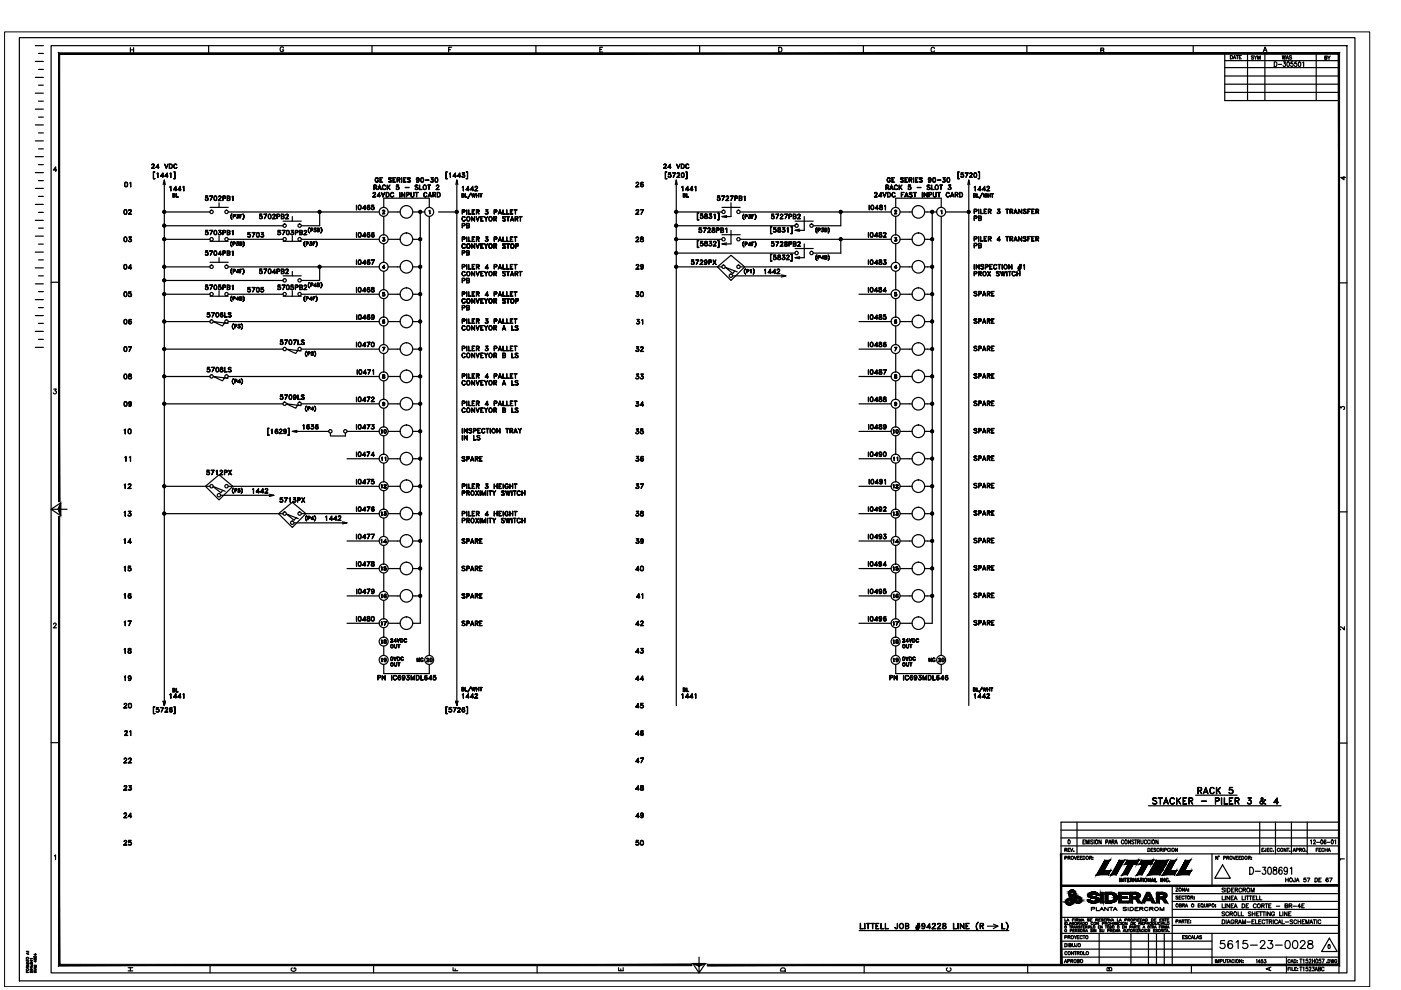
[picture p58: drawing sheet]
<svg xmlns="http://www.w3.org/2000/svg" width="297mm" height="210mm" viewBox="0 0 297 210" stroke-linecap="round" stroke-linejoin="round" font-family="sans-serif">
<g fill="none" stroke="#000" stroke-width=".25">
<path d="M4.1 8h283.2v200h-283.2zM7.5 19.8h1.7M7.5 16.4h1.7M7.5 13h1.7M7.5 9.7h1.7M8.2 18.1h1M8.2 14.7h1M8.2 11.3h1M10.8 9.7h274.8v196.6h-274.8zM27.6 10.1v1M27.6 10.6h.7M28.3 10.1v1"/>
<path d="M44.2 9.7v1.6M60.1 10.2a.37 .37 0 0 0-.4-.3 .37 .37 0 0 0-.3 .4v.3a.36 .36 0 0 0 .4 .4 .36 .36 0 0 0 .3-.4h-.2M78.9 9.7v1.6M95.1 10.5h.4M95.8 10h-.7v1M113.6 9.7v1.6M127.2 10.5h.4M127.8 10h-.6v1h.6M148.3 9.7v1.6M165.1 10h.3a.54 .54 0 0 1 .4 .5 .54 .54 0 0 1-.4 .5h-.3zM183 9.7v1.6M198.1 10.3a.37 .37 0 0 0-.4-.3 .37 .37 0 0 0-.3 .4v.3a.37 .37 0 0 0 .3 .3 .37 .37 0 0 0 .4-.2"/>
<path d="M217.7 9.7v1.6M233.4 10.7l.5-.1 .1-.3-.6-.1v1l.6-.1v-.4h-.2M253 9.7v1.6M259.7 19.6h24.2M259.7 17.9h24.2M259.7 16.1h24.2M259.7 14.3h24.2M259.7 12.9h24.2M260.9 11.8a.37 .37 0 0 1 .4 .3 .37 .37 0 0 1-.4 .4zM261.5 12.5l.2-.7 .3 .7M261.6 12.3h.3M262.1 11.8h.5"/>
<path d="M262.3 11.8v.7M262.8 12.1h.2M263.2 11.8h-.4v.7h.4M264.5 11.3v10M265.8 11.9h-.5l.5 .4-.1 .2-.4-.1M265.9 11.8l.3 .4v.4M266.5 11.8l-.3 .4M266.7 12.6v-.8l.2 .8 .3-.8v.8M267.8 11l.4-1 .4 1M268 10.7h.5M268.2 11.3v10M270.2 13.1a.51 .51 0 0 1 .5 .5 .51 .51 0 0 1-.5 .5z"/>
<path d="M271 13.7h.7M271.9 11.8l.1 .8 .2-.8 .2 .8 .1-.8M272.1 13.1h.4l-.2 .4a.3 .3 0 0 1 .3 .4 .3 .3 0 0 1-.6 0M272.7 12.6l.2-.8 .3 .8M272.8 12.3h.3M273 13.2l.1-.1a.58 .58 0 0 1 0 1l-.3-.4zM273.9 11.9l-.5-.1-.1 .2 .5 .2 .1 .2-.2 .2-.4-.2M274.1 13.1h-.4v.4a.3 .3 0 0 1 .4 .1 .3 .3 0 0 1 0 .4 .3 .3 0 0 1-.5-.1M274.9 13.1h-.4v.4a.3 .3 0 0 1 .4 .1 .3 .3 0 0 1 0 .4 .3 .3 0 0 1-.5-.1M275.4 13.2l.1-.1a.58 .58 0 0 1 0 1l-.2-.4zM276.2 13.3l.2-.2v1M279.1 11.3v10"/>
<path d="M280.9 12.2h.4v-.3h-.4v.7l.4-.1-.1-.3M281.5 11.9l.3 .3v.4M282 11.9l-.2 .3M283.9 11.3h-24.2v10h24.2M7.5 39.9h1.7M7.5 36.6h1.7M7.5 33.2h1.7M7.5 29.9h1.7M7.5 26.5h1.7M7.5 23.1h1.7M8.2 38.3h1M8.2 34.9h1"/>
<path d="M8.2 31.6h1M8.2 28.2h1M8.2 24.8h1M8.2 21.4h1M12 36.1h-.7l.5-.7v1M26.5 38.7l.2-.1a.47 .47 0 0 1 .4 .6 .47 .47 0 0 1-.6 .4l-.1-.4zM26.5 39.5h.4M26.5 38.7h.4M26.6 38.7l-.1 .4 .1 .5M26.9 38.7l.1 .4-.1 .5M27.5 38.8l.2-.2v1v-.9zM32.2 35.7h.6h-.7l.6-.7-.1-.2-.4 .2 .4-.2 .1 .2-.5 .7"/>
<path d="M32.5 36.4h.4l-.3 .1v1.4h.3h-.4zM33.1 35.5h.6h-.6l.5-.7v.9l-.1-.8-.4 .6M33.3 36.8l.2-.2v1l-.1-.9zM34.1 37.3l.6 .1h-.7l.5-.8v1v-.8l-.4 .6M34.6 39.1l.2-.9 .3 .9M34.8 38.2v111.4M34.9 34.8l.4 .8 .3-.8-.3 .9zM35 37.3l.6 .1h-.6l.5-.8v1l-.1-.8-.4 .6M35.9 34.8h.3a.48 .48 0 0 1 .4 .4 .48 .48 0 0 1-.4 .5h-.3zM35.9 34.8h.3a.47 .47 0 0 1 .3 .4 .47 .47 0 0 1-.3 .5h-.3zM36 39.7l.2-.2v1v-.9zM36 36.8l.2-.2v1v-.9z"/>
<path d="M36.8 36.4h.3v1.5h-.3h.3v-1.4zM36.9 34.9l.4-.1 .2 .2a.34 .34 0 0 0-.4-.2 .34 .34 0 0 0-.2 .3v.3a.34 .34 0 0 0 .2 .3 .34 .34 0 0 0 .4-.2 .35 .35 0 0 1-.4 .2 .35 .35 0 0 1-.3-.3zM38.8 39.7l.2-.2v1l-.1-.9zM79.3 39.7h.5v-.4h-.5l-.1 .9v-1l.6 .1v.4h-.5M79.5 39.7l.4 .5zM79.7 37.7h.3l.2 .2a.33 .33 0 0 0-.4-.2 .33 .33 0 0 0-.2 .3v.3a.31 .31 0 0 0 .2 .3 .31 .31 0 0 0 .4-.2l-.2-.2h.2v.2a.39 .39 0 0 1-.5 .2 .39 .39 0 0 1-.2-.6zM80.2 40h.5M80.5 39.2l.4 1-.4-.8-.4 .8zM80.6 37.7h.5h-.5v.9h.5h-.5zM80.6 38.1h.3l-.3 .1M81.2 39.3l.3-.1 .2 .3a.33 .33 0 0 0-.3-.2 .33 .33 0 0 0-.3 .3v.2a.34 .34 0 0 0 .3 .4 .34 .34 0 0 0 .3-.2 .39 .39 0 0 1-.5 .2 .39 .39 0 0 1-.1-.6zM82.1 39.2v1z"/>
<path d="M82.1 39.8l.6-.6-.6 .6M82.3 39.7l.4 .5-.4-.5M82.5 37.7h.3l.2 .1-.4-.1-.2 .2a.57 .57 0 0 1 .5 .7l-.5-.1a.31 .31 0 0 0 .4 .1 .31 .31 0 0 0 .1-.3l-.5-.3zM83.3 37.7h.6h-.5v.9h.5h-.6zM83.4 38.1h.3l-.3 .1M84.2 38.1h.5v-.4h-.5v.9v-.9h.6l-.1 .4-.5 .1M84.4 39.6l.2 .2-.2 .4M84.5 38.2l.3 .4-.3-.4M84.6 39.8l-.3-.2-.3 .1 .1-.5h.4l-.4 .1v.3a.34 .34 0 0 1 .5 .1 .34 .34 0 0 1-.1 .5 .34 .34 0 0 1-.5-.2l.3 .2 .3-.2M85.1 37.7l.1 .9zM85.6 37.7h.5h-.5v.9h.5h-.5zM85.6 38.1h.3l-.3 .1"/>
<path d="M85.9 39.7l.8 .1zM86.5 37.7h.3l.2 .1-.4-.1-.2 .2a.51 .51 0 0 1 .5 .7l-.5-.1h.6l-.1-.3-.5-.2zM88.1 39.3l.3-.1 .2 .2-.4-.1-.1 .2a.57 .57 0 0 1 .5 .7l-.6-.1a.31 .31 0 0 0 .4 .1 .31 .31 0 0 0 .2-.4l-.5-.2zM88.3 38l.3 .2 .2-.2M88.3 37.9l.3-.2 .2 .2M88.3 38.6h.4M88.5 37.7l-.2 .3 .2 .2M88.6 37.7l.2 .3-.1 .6M88.8 38.1l-.1 .1a.3 .3 0 0 1-.4-.2 .3 .3 0 0 1 .4-.3 .49 .49 0 0 1 .2 .6 .49 .49 0 0 1-.6 .3h.1M88.8 38l-.2 .2M88.9 39.2l.1 1h.5h-.6zM89.3 37.7a.45 .45 0 0 1 .5 .4 .45 .45 0 0 1-.5 .5l-.1-.4z"/>
<path d="M89.3 38.6h.4M89.3 37.7h.4M89.4 37.7l-.2 .4 .2 .5M89.7 37.7l.1 .4-.1 .5M90.2 38.2h.7zM90.7 39.2l.6 .1zM90.9 39.3l.1 .9zM91.3 38.5l.1 .1M91.5 38.1l.4-.4h-.5h.4l-.3 .4 .4 .2M91.5 38a.32 .32 0 0 1 .4 .3 .32 .32 0 0 1-.2 .4 .32 .32 0 0 1-.4-.2l.4 .1 .2-.2M91.7 38.1l.2 .2-.2 .3M92.3 37.7a.45 .45 0 0 1 .5 .4 .45 .45 0 0 1-.5 .5l-.1-.4z"/>
<path d="M92.3 38.6h.4M92.3 37.7h.4M92.4 37.7l-.2 .4 .2 .5M92.5 39.3l.4-.1 .1 .3-.5 .7h.6h-.6l.5-.7-.1-.2-.4 .2zM92.7 37.7l.1 .4-.1 .5M94.5 36.4h.4l-.3 .1v1.4h.3h-.4zM95.3 36.8l.2-.2v1v-.9zM96.1 37.3l.7 .1h-.7l.5-.8v1l-.1-.8-.4 .6M96.6 39.1l.3-.9 .2 .9M96.9 38.2v111.4M97 37.3l.7 .1h-.7l.5-.8v1v-.8l-.5 .6M98 37.5l.1 .1"/>
<path d="M98 39.7l.3-.2v1l-.1-.9zM98.2 37a.32 .32 0 0 1 .3 .2 .32 .32 0 0 1-.2 .4 .32 .32 0 0 1-.4-.2l.4 .2 .2-.2M98.3 37.1l.2 .2-.2 .3M98.5 36.7l-.5-.1h.5l-.3 .5M98.5 36.6l-.4 .5 .4 .1M98.8 36.4h.3v1.5h-.3h.3v-1.4zM134.8 39.6h.7h-.7l.6-.7a.29 .29 0 0 0-.3-.2 .29 .29 0 0 0-.3 .1 .3 .3 0 0 1 .3-.2 .3 .3 0 0 1 .3 .3l-.6 .7M135.8 39.4l.3 .2 .3-.2M135.8 39.2l.3-.1 .3 .1M135.9 38.7h.5M136 38.7l-.1 .1a.56 .56 0 0 0 .2 .8M136.1 39.1l-.3 .2"/>
<path d="M136.2 39.1l.2 .2-.2 .3M136.3 38.7l.1 .1-.2-.2a.47 .47 0 0 0-.4 .5 .47 .47 0 0 0 .5 .5 .31 .31 0 0 0 .1-.5 .31 .31 0 0 0-.5 0h-.1M140.7 35.7h.6h-.6l.5-.7-.1-.2-.4 .2 .4-.2 .2 .2-.6 .7M141.1 36.4h.3l-.3 .1v1.4h.3h-.3zM141.6 35.5h.7h-.7l.5-.7v.9v-.8l-.5 .6M141.7 37.5l.2 .1M142.1 37l.2 .2-.2 .4M142.3 37.2l-.3-.2-.3 .1 .1-.5h.4l-.4 .1v.3a.35 .35 0 0 1 .5 .1 .35 .35 0 0 1-.2 .5 .35 .35 0 0 1-.5-.2l.4 .2 .3-.2M143.2 36.6l-.5 1 .5-1h-.6l.6 .1M143.2 39.1l.2-.9 .2 .9M143.4 38.2v111.4M143.4 34.8l.4 .8 .4-.8-.4 .9z"/>
<path d="M143.6 37.6h.5h-.6l.6-.7-.2-.2-.3 .1 .3-.2 .2 .3-.5 .7M144.4 34.8h.4a.48 .48 0 0 1 .3 .4 .48 .48 0 0 1-.3 .5h-.4zM144.5 34.8h.3a.47 .47 0 0 1 .3 .4 .47 .47 0 0 1-.3 .5h-.3zM144.5 39.7l.3-.2v1l-.1-.9zM144.6 36.7a.45 .45 0 0 1 .5 .4 .45 .45 0 0 1-.5 .5l-.2-.4zM144.6 37.5h.3M144.6 36.7h.3M144.6 36.7l-.1 .4 .1 .5M144.9 36.7l.1 .4-.1 .5M145.4 36.4h.3v1.5h-.3h.2v-1.4zM145.5 34.9l.3-.1 .3 .2a.34 .34 0 0 0-.4-.2 .34 .34 0 0 0-.3 .3v.3a.34 .34 0 0 0 .3 .3 .34 .34 0 0 0 .4-.2 .35 .35 0 0 1-.4 .2 .35 .35 0 0 1-.3-.3zM147.3 39.7l.2-.2v1v-.9z"/>
<path d="M187.9 39.7h.4v-.4h-.4l-.1 .9v-1l.6 .1v.4h-.5M188.1 39.7l.3 .5-.3-.5M188.3 37.7h.3l.2 .2a.33 .33 0 0 0-.4-.2 .33 .33 0 0 0-.3 .3v.3a.31 .31 0 0 0 .3 .3 .31 .31 0 0 0 .3-.2l-.1-.2h.2v.2a.39 .39 0 0 1-.6 .2 .39 .39 0 0 1-.1-.6zM188.7 40h.6M189 39.2l.4 1-.4-.8-.4 .8zM189.1 37.7h.6zM189.1 37.7v.9h.6h-.6M189.1 38.1h.3l-.3 .1M189.8 39.3l.3-.1 .2 .3a.33 .33 0 0 0-.4-.2 .33 .33 0 0 0-.2 .3v.2a.34 .34 0 0 0 .2 .4 .34 .34 0 0 0 .4-.2 .39 .39 0 0 1-.5 .2 .39 .39 0 0 1-.2-.6zM190.6 39.2l.1 1zM190.7 39.8l.6-.6-.6 .6M190.8 39.7l.5 .5z"/>
<path d="M191 37.7h.5l.1 .1-.5-.1-.1 .2 .4 .3 .2 .3-.3 .1-.4-.1a.31 .31 0 0 0 .4 .1 .31 .31 0 0 0 .2-.3l-.5-.3zM191.9 37.7h.5h-.5v.9h.5h-.5zM191.9 38.1h.3l-.3 .1M192.8 38.1h.5v-.4h-.5l-.1 .9v-.9h.6v.4l-.5 .1M192.9 39.6l.2 .2-.2 .4M193 38.2l.3 .4-.2-.4M193.1 39.8l-.2-.2-.3 .1v-.5h.5l-.4 .1-.1 .3a.34 .34 0 0 1 .5 .1 .34 .34 0 0 1-.1 .5 .34 .34 0 0 1-.5-.2l.4 .2 .2-.2M193.7 37.7v.9zM194.1 37.7h.5h-.5v.9h.5h-.5zM194.1 38.1h.3l-.3 .1M194.4 39.7l.8 .1zM194.9 37.8l.3-.1 .4 .1-.4-.1-.3 .2a.51 .51 0 0 1 .6 .7l-.6-.1h.6v-.2l-.6-.3z"/>
<path d="M196.6 39.3h.5l.1 .1-.4-.1-.2 .2 .5 .3 .1 .3-.3 .1-.3-.1a.31 .31 0 0 0 .3 .1 .31 .31 0 0 0 .2-.4l-.5-.2zM196.9 38l.2 .2 .3-.2M196.9 37.9l.2-.2 .3 .2M196.9 38.6h.4M197.1 37.7l-.2 .3 .2 .2M197.2 37.7l.2 .3-.2 .6M197.4 38.1l-.1 .1a.3 .3 0 0 1-.5-.2 .3 .3 0 0 1 .5-.3 .49 .49 0 0 1 .2 .6 .49 .49 0 0 1-.6 .3M197.4 38l-.2 .2M197.5 39.2l.1 1h.5h-.6zM197.9 37.7a.45 .45 0 0 1 .5 .4 .45 .45 0 0 1-.5 .5l-.2-.4zM197.9 38.6h.3M197.9 37.7h.3"/>
<path d="M197.9 37.7l-.1 .4 .1 .5M198.2 37.7l.1 .4-.1 .5M198.7 38.2h.8zM199.2 39.2l.6 .1zM199.5 39.3v.9v-.9M199.9 38.5l.1 .1M200.1 38.1l.3-.4h-.5h.5l-.4 .4 .4 .2M200.1 38a.32 .32 0 0 1 .3 .3 .32 .32 0 0 1-.2 .4 .32 .32 0 0 1-.4-.2l.4 .1 .2-.2M200.2 38.1l.2 .2-.2 .3M200.9 37.7a.45 .45 0 0 1 .5 .4 .45 .45 0 0 1-.5 .5l-.2-.4zM200.9 38.6h.4M200.9 37.7h.4"/>
<path d="M200.9 37.7l-.1 .4 .1 .5M201.2 37.7l.1 .4-.1 .5M201.3 39.6l.2 .1a.33 .33 0 0 1 0 .5 .33 .33 0 0 1-.5-.2l.4 .2 .2-.2M201.4 39.7l.2 .2-.2 .3M201.5 39.3l-.4-.1h.5l-.3 .5M201.5 39.2l-.2 .5 .3 .1M203.1 36.4h.3l-.3 .1v1.4h.3h-.3zM203.8 37.5l.1 .1M204.1 37l.2 .2-.2 .4M204.3 37.2l-.3-.2-.2 .1v-.5h.5l-.5 .1v.3a.34 .34 0 0 1 .5 0 .34 .34 0 0 1-.1 .5 .34 .34 0 0 1-.5-.1l.3 .2 .3-.2M205.2 36.6l-.4 1 .5-1h-.7l.6 .1M205.2 39.1l.2-.9 .2 .9"/>
<path d="M205.4 38.2v111.4M205.6 37.6h.6h-.7l.6-.8-.3-.1-.2 .2a.28 .28 0 0 1 .3-.3 .28 .28 0 0 1 .2 .3l-.5 .7M206.5 39.7l.3-.2v1v-.9zM206.6 36.7a.45 .45 0 0 1 .5 .4 .45 .45 0 0 1-.5 .5l-.1-.4zM206.6 37.5h.4M206.6 36.7h.4M206.6 36.7l-.1 .4 .1 .5M206.9 36.7l.2 .4-.2 .5M207.4 36.4h.3v1.5h-.3h.2v-1.4zM284.9 37.4v.7l-.6-.5h1M7.5 56.8h1.7M7.5 53.5h1.7"/>
<path d="M7.5 50.1h1.7M7.5 46.7h1.7M7.5 43.3h1.7M8.2 45h1M8.2 58.5h1M8.2 55.1h1M8.2 51.8h1M8.2 48.4h1M8.2 41.6h1M10.8 59.8h1.7M26.4 56.1h.1a.47 .47 0 0 1 .4 .5 .47 .47 0 0 1-.5 .4l-.2-.4zM26.4 57h.4"/>
<path d="M26.4 56.2h.4M26.4 56.1l-.1 .4 .1 .5M26.4 50.3l.1-.1a.53 .53 0 0 1 .4 .5 .53 .53 0 0 1-.4 .6l-.2-.2-.1-.3zM26.4 51.2h.4M26.4 50.4h.4M26.4 44.5a.5 .5 0 0 1 .6 .4 .5 .5 0 0 1-.4 .6l-.3-.3zM26.4 45.4h.4M26.4 44.5h.4M26.5 50.3l-.2 .4 .2 .5M26.5 44.5l-.2 .4 .2 .5M26.7 56.1l.1 .4-.1 .5M26.8 50.3l.1 .4-.1 .5"/>
<path d="M26.8 44.5l.1 .4-.1 .5M27.3 45.4l.6 .1h-.7l.6-.8a.28 .28 0 0 0-.2-.2 .28 .28 0 0 0-.3 .2 .3 .3 0 0 1 .3-.3 .3 .3 0 0 1 .3 .3l-.6 .8M27.3 51.1l.1 .1M27.5 50.6a.35 .35 0 0 1 .4 .3 .35 .35 0 0 1-.3 .4 .35 .35 0 0 1-.4-.2l.4 .1 .3-.2M27.6 50.7l.3 .2-.3 .3M27.7 56.1v1v-.9l-.5 .6h.7h-.7zM27.8 50.3l-.5-.1h.6l-.4 .5M27.8 50.2l-.3 .5 .4 .2M34.8 44.9h9.7M34.8 50.7h9.7M34.8 56.6h9.7M34.8 59.5h25.2"/>
<path d="M34.8 47.9h25.2M36.7 41.1h.4v.2l-.4 .1M36.7 41.4l.4 .1v.2l-.4 .1M36.8 40.2h.7h-.7l.5-.7v1v-.9l-.5 .6M37 41.4l.1-.1v-.2l-.4-.1v.8M37 41.4h.1v.4h-.4M37.4 41v.8h.4h-.4zM37.8 40.2h.6h-.7l.5-.7v1l-.1-.9-.3 .6M43.6 49.6l.1 .1M43.6 54l.1 .1M43.6 42.4l.1 .1M43.9 49.2l.2 .2-.2 .3"/>
<path d="M43.9 53.5l.2 .3-.2 .3M43.9 41.9l.2 .2-.2 .4M44.1 49.4l-.1-.2h-.4v-.4h.5l-.5 .1v.3a.34 .34 0 0 1 .5 0 .34 .34 0 0 1-.1 .5 .34 .34 0 0 1-.5-.1l.4 .1 .2-.1M44.1 53.7l-.1-.1h-.4v-.4h.5h-.5v.3a.34 .34 0 0 1 .5 .1 .34 .34 0 0 1-.1 .5 .34 .34 0 0 1-.5-.1l.4 .1 .2-.2M44.1 42.1l-.2-.2-.3 .1v-.4h.5h-.5v.3a.33 .33 0 0 1 .5 .1 .33 .33 0 0 1-.1 .5 .33 .33 0 0 1-.5-.2l.4 .2 .2-.2M44.4 53.2h.7l-.5 .9 .4-.9zM44.5 51.2h3.9M44.5 44h3.9M44.5 55.6h3.9M45 48.8l-.4 1 .5-1h-.7l.6 .1M45 41.6l-.4 .9 .5-.9h-.7h.6M45.5 48.9a.43 .43 0 0 1 .5 .4 .43 .43 0 0 1-.5 .4l-.2-.3z"/>
<path d="M45.5 49.7h.3M45.5 48.9h.3M45.5 53.2a.43 .43 0 0 1 .5 .5 .43 .43 0 0 1-.5 .4l-.2-.4zM45.5 54h.3M45.5 53.3h.3M45.5 41.6a.48 .48 0 0 1 .6 .3 .48 .48 0 0 1-.4 .6l-.3-.2zM45.5 42.4h.3M45.5 41.6h.3M45.6 48.9l-.2 .3 .2 .5M45.6 53.2l-.2 .4 .2 .5M45.6 41.6l-.2 .4 .2 .5M45.8 48.9l.1 .3-.1 .5"/>
<path d="M45.8 53.2l.1 .4-.1 .5M45.8 41.6l.1 .4-.1 .5M46.3 53.9h.6h-.6l.5-.7v.9l-.1-.8-.4 .6M46.3 49.6l.1 .1M46.4 41.6h.3l.2 .2-.6 .7h.6h-.6l.5-.7-.1-.2-.4 .2zM46.4 43v1M46.4 50v1.2M46.4 54.6v1M46.6 49.2a.31 .31 0 0 1 .3 .3 .31 .31 0 0 1-.4 .3l-.2-.2 .4 .1 .2-.1M46.7 49.2l.2 .3-.2 .2M46.8 48.9l-.4-.1h.5l-.3 .4M46.8 48.8l-.3 .4 .3 .1 .1 .1"/>
<path d="M47.3 49.3l.5-.1v-.3h-.5l-.1 .9v-1l.6 .1-.1 .4h-.4M47.3 53.6h.5v-.3l-.5-.1-.1 .9v-.9l.6 .1-.1 .4h-.4M47.3 42h.5v-.4h-.5l-.1 .9v-.9h.6v.4l-.5 .1M48.2 49.3l.5-.1v-.3h-.5v.8h.5v-.3l-.5-.1M48.2 53.6h.5v-.3l-.5-.1v.9l.5-.1v-.3h-.5M48.2 42h.5v-.4h-.5v.9l.5-.1v-.3h-.5M48.4 44.9h32M48.4 50.7h11.6M48.4 56.6h32M48.5 49.3l.2 .1v.3l-.5 .1v-1l.5 .1v.3l-.2 .1M48.5 53.6l.2 .1v.3l-.5 .1v-.9l.5 .1v.3l-.2 .1M48.5 42l.2 .1v.3l-.5 .1v-.9h.5v.4l-.2 .1"/>
<path d="M49.1 51.2a.76 .76 0 0 0 0 1.1 .73 .73 0 0 1 0-1.1zM49.1 57h.1a.76 .76 0 0 0 0 1.1 .73 .73 0 0 1-.1-1.1zM49.1 45.3h.1a.76 .76 0 0 0 0 1.2 .72 .72 0 0 1-.1-1.2zM49.2 49l.2-.2v1v-.9zM49.2 53.4l.2-.2v.9v-.8zM49.2 41.7l.2-.1v.9v-.9zM49.4 51.3l.5 .1-.1 .3h-.4l.4-.2-.1-.2h-.3v.8zM49.4 45.5l.5 .1-.1 .3h-.3l.4-.2-.1-.2h-.3v.7zM49.5 57.5h.3v-.3l-.3-.1-.1 .8v-.8l.5 .1-.1 .3h-.3M50.1 51.9l.1 .1M50.2 46.1v.1M50.3 51.6a.25 .25 0 0 1 .3 .2 .25 .25 0 0 1-.2 .3 .25 .25 0 0 1-.3-.2l.1 .1 .3-.1"/>
<path d="M50.3 45.7a.26 .26 0 0 1 .3 .3 .26 .26 0 0 1-.2 .3 .26 .26 0 0 1-.3-.2l.3 .1 .2-.2M50.4 45.8l.2 .2-.2 .2M50.4 51.6l.1 .2-.1 .2M50.5 57.1v.8v-.7l-.3 .5h.5h-.6zM50.5 51.3h-.3h.3l-.2 .3M50.5 51.3l-.3 .3 .3 .2M50.5 45.5h-.3h.4l-.3 .3M50.5 45.5l-.2 .3 .3 .2M50.8 51.3l.5 .1-.2 .3 .2 .1-.1 .2-.4 .1zM50.9 57.1h.4h-.4v.8zM50.9 57.9h.1M50.9 57.5h.2h-.2"/>
<path d="M50.9 45.5h.4h-.4v.7zM50.9 46.2h.1M50.9 45.8l.2 .1zM50.9 51.3l.4 .1-.1 .2-.3 .1h.3v.3h-.3zM51.5 57a.7 .7 0 0 1 0 1.1 .76 .76 0 0 0 0-1.1zM51.5 45.3a.7 .7 0 0 1 0 1.2 .76 .76 0 0 0 0-1.2zM51.5 51.2a.76 .76 0 0 1 0 1.1 .76 .76 0 0 0 0-1.1zM52.5 50.2h.2M52.9 49.7l.2 .2-.2 .3M53.1 49.9l-.2-.2h-.4l.1-.4h.4h-.4v.4a.34 .34 0 0 1 .5 .1 .34 .34 0 0 1-.1 .4 .34 .34 0 0 1-.5-.1l.4 .1 .2-.2M54 49.3l-.4 1 .5-1h-.7h.6M54.5 49.3h.1a.47 .47 0 0 1 .4 .5 .47 .47 0 0 1-.5 .4l-.1-.3z"/>
<path d="M54.5 50.2h.4M54.5 49.4h.4M54.5 49.3l-.1 .4 .1 .5M54.8 49.3l.1 .4-.1 .5M55 57.9l.2 .1M55 46.3h.2M55.3 50.2h.2M55.4 57.4l.2 .2-.2 .4M55.4 45.8l.2 .2-.2 .3M55.5 49.7a.31 .31 0 0 1 .4 .3 .31 .31 0 0 1-.4 .3l-.2-.2 .3 .1 .3-.2M55.6 57.6l-.2-.2-.4 .1 .1-.4h.4h-.4v.3a.34 .34 0 0 1 .5 .1 .34 .34 0 0 1-.1 .5 .34 .34 0 0 1-.5-.1M55.6 57.8l-.2 .2-.4-.1"/>
<path d="M55.6 46l-.2-.2h-.4l.1-.4h.4l-.4 .1v.3a.34 .34 0 0 1 .5 .1 .34 .34 0 0 1-.1 .4 .34 .34 0 0 1-.5-.1l.4 .1 .2-.1M55.7 49.7l.2 .2-.2 .3M55.8 49.3h-.4h.5l-.4 .4M55.8 49.3l-.3 .4 .4 .2M56.5 57.1l-.5 .9 .6-.9h-.7h.6M56.5 45.4l-.5 1 .6-1h-.7l.6 .1M57 57.1h.1a.47 .47 0 0 1 .4 .5 .47 .47 0 0 1-.5 .4l-.1-.4zM57 57.9h.4M57 57.1h.4M57 45.5a.45 .45 0 0 1 .5 .4 .45 .45 0 0 1-.5 .4l-.1-.3zM57 46.3h.4M57 45.5h.4"/>
<path d="M57 57.1l-.1 .4 .1 .5M57 45.5l-.1 .3 .1 .5M57.3 57.1l.1 .4-.1 .5M57.3 45.5l.1 .3-.1 .5M57.8 57.7l.7 .1h-.8l.6-.7v.9l-.1-.8-.4 .6M57.8 46.3l.6 .1h-.7l.6-.7-.1-.2-.4 .2 .1-.2 .3-.1 .2 .3-.6 .7M58.8 57.5h.4v-.4h-.4l-.1 .9v-.9h.4l.3 .1-.2 .3-.4 .1M58.8 45.9l.4-.1v-.3h-.4l-.1 .9v-1h.4l.3 .2-.3 .3h-.3M58.9 49.6l.2 .1M59.3 49.2l.2 .2-.2 .3M59.5 49.4l-.1-.2h-.5l.1-.4h.4l-.4 .1v.3a.34 .34 0 0 1 .5 0 .34 .34 0 0 1-.1 .5 .34 .34 0 0 1-.5-.1l.3 .1 .3-.1M59.7 57.5h.5v-.4h-.5v.9l.5-.1v-.3h-.5"/>
<path d="M59.7 45.9l.5-.1v-.3h-.5v.8h.5v-.3l-.5-.1M60 57.5l.2 .2v.2l-.6 .1v-.9h.6v.3l-.2 .2M60 45.9l.2 .1v.3l-.6 .1v-1l.6 .1v.2l-.2 .2M60 46.9h3.9M60 51.2h3.9M60 58.5h3.9M60.4 48.8l-.5 1 .6-1h-.7l.6 .1M60.6 58h.6h-.7l.6-.7-.1-.2-.4 .1 .4-.1 .1 .2-.5 .7M60.6 46.3l.6 .1h-.7l.6-.7-.1-.2-.4 .1 .1-.1 .3-.1 .1 .3-.5 .7M60.8 48.9a.43 .43 0 0 1 .5 .4 .43 .43 0 0 1-.5 .4l-.1-.3zM60.8 49.7h.4M60.8 48.9h.4"/>
<path d="M60.9 48.9l-.2 .3 .2 .5M61.2 48.9l.1 .3-.1 .5M61.7 49.6l.1 .1M61.9 49.2a.31 .31 0 0 1 .4 .3 .31 .31 0 0 1-.5 .3l-.2-.2 .4 .1 .2-.1M62 45.9v1M62 50v1.2M62 57.6v.9M62.1 49.2l.1 .3-.1 .2M62.2 48.9l-.5-.1h.5l-.3 .4M62.2 48.8l-.4 .4 .3 .1 .1 .1M62.7 49.3l.4-.1v-.3h-.4l-.1 .9v-1l.6 .1-.2 .4h-.3M63.6 49.3l.5-.1v-.3h-.5v.8h.5v-.3l-.5-.1"/>
<path d="M63.9 49.3l.2 .2v.2l-.6 .1v-1l.6 .1v.2l-.2 .2M63.9 50.7h16.5M64.5 49.7l.6 .1h-.7l.6-.7-.2-.2-.3 .1a.29 .29 0 0 1 .3-.2 .29 .29 0 0 1 .2 .3l-.5 .7M64.6 51.2h.1a.76 .76 0 0 0 0 1.1 .82 .82 0 0 1-.1-1.1zM64.9 51.3l.5 .1-.1 .3h-.3l.4-.2-.1-.2h-.3v.8zM65.4 48.4l.2-.2a.87 .87 0 0 0 0 1.2l-.2-.5zM65.5 59.9h.1a.87 .87 0 0 0 0 1.1 .82 .82 0 0 1-.1-1.1zM65.7 51.9l.1 .1M65.8 51.6a.25 .25 0 0 1 .3 .2 .25 .25 0 0 1-.2 .3 .25 .25 0 0 1-.3-.2l.2 .1 .3-.1M65.9 48.8l.4-.1v-.2l-.4-.1v.7v-.7h.4v.4h-.4M66 51.6l.1 .2-.1 .2M66 51.3h-.3h.4l-.3 .3"/>
<path d="M66 51.3l-.2 .3 .3 .2M66.4 51.3h.4h-.4v.8zM66.4 51.7h.2h-.2M66.6 49.1h.1M66.8 48.7l.2-.3h-.4h.4l-.3 .3 .3 .1M66.8 48.7a.26 .26 0 0 1 .2 .2 .26 .26 0 0 1-.1 .3 .26 .26 0 0 1-.4-.2h.1M66.9 48.7l.1 .2-.1 .2M67 51.2a.7 .7 0 0 1 0 1.1 .76 .76 0 0 0 0-1.1zM67 49l-.2 .1-.2-.1M67.4 48.8l.3-.1v-.2l-.3-.1v.7h.3v-.3h-.3M67.6 48.8l.2 .2-.5 .1v-.7l.4 .1-.1 .3M67.8 56.6v2.9h-3.9"/>
<path d="M67.8 44.9v3h-3.9M68 59.9a.7 .7 0 0 1 0 1.1 .76 .76 0 0 0 0-1.1zM68 48.2a.7 .7 0 0 1 0 1.2 .76 .76 0 0 0 0-1.2zM75.6 55.1v1zM75.6 49.3v1zM75.6 43.5v1zM76.1 55.1a.48 .48 0 0 1 .5 .4 .48 .48 0 0 1-.3 .6l-.3-.2zM76.1 56h.4M76.1 55.2h.4M76.1 49.3h.1a.52 .52 0 0 1 .4 .5 .52 .52 0 0 1-.4 .5l-.2-.2zM76.1 50.2h.4M76.1 49.4h.4"/>
<path d="M76.1 43.5a.43 .43 0 0 1 .5 .5 .43 .43 0 0 1-.5 .4l-.2-.3zM76.1 44.4h.4M76.1 43.6a.44 .44 0 0 1 .5 .2 .44 .44 0 0 1-.2 .6M76.1 55.1l-.1 .4 .1 .5M76.1 49.3l-.1 .4 .1 .5M76.1 43.5l-.1 .4 .1 .5M76.4 55.1l.1 .4-.1 .5M76.4 49.3l.1 .4-.1 .5M76.9 55.8l.7 .1h-.7l.5-.8v1l-.1-.8-.4 .6M76.9 50h.7h-.7l.5-.7v1l-.1-.9-.4 .6M77.4 43.5l-.1 1v-.9l-.4 .6h.7h-.7zM77.9 55.9l.2 .1 .3-.1"/>
<path d="M77.9 50l.2 .2 .3-.2M77.9 49.9l.2-.2 .3 .2M77.9 44.2l.2 .2 .3-.2M77.9 44.1l.2-.2 .3 .2M78 55.2h.4M78 49.4h.4M78 43.6h.4l-.2-.1a.45 .45 0 0 0-.4 .5 .45 .45 0 0 0 .5 .4 .29 .29 0 0 0 0-.5 .29 .29 0 0 0-.4 .1M78 55.1l-.1 .7 .2 .2M78 49.3l-.1 .6 .2 .3M78 43.5l-.1 .6 .2 .3M78.1 55.5l-.2 .2 .2-.2 .3 .2M78.1 49.7l-.2 .2"/>
<path d="M78.1 43.9l-.2 .2M78.2 55.5l.2 .3-.2 .2M78.2 49.7l.2 .2-.2 .3M78.2 43.9l.2 .2-.2 .3M78.3 55.1l.1 .2v-.2a.48 .48 0 0 0-.6 .4 .48 .48 0 0 0 .3 .6 .3 .3 0 0 0 .3-.4 .3 .3 0 0 0-.5-.1M78.3 49.3h.1a.48 .48 0 0 0-.6 .4 .48 .48 0 0 0 .3 .6 .3 .3 0 0 0 .3-.4 .3 .3 0 0 0-.5-.1M78.7 55.1h.7l-.5 1 .4-1zM78.7 44.3l.2 .1M78.8 50l.2 .2 .3-.2M78.8 49.9l.2-.2 .3 .2M78.9 49.4h.3M79 49.3l-.2 .6 .2 .3"/>
<path d="M79 49.7l-.2 .2M79.1 41.7l.6 .1h-.7l.6-.7-.1-.3-.4 .2 .1-.2h.3l.1 .3-.5 .7M79.1 49.7l.2 .2-.2 .3M79.1 43.8l.2 .3-.2 .3M79.2 49.3l.1 .1-.1-.1a.45 .45 0 0 0-.5 .5 .45 .45 0 0 0 .5 .4 .3 .3 0 0 0 .1-.4 .3 .3 0 0 0-.5 0M79.3 44.1l-.2-.3-.4 .1 .1-.4h.4h-.3l-.1 .3a.35 .35 0 0 1 .5 .2 .35 .35 0 0 1-.1 .5 .35 .35 0 0 1-.5-.2l.4 .1 .2-.2M80 41.5l.6 .1h-.6l.5-.8v1l-.1-.8-.4 .6M80.9 40.8l.3 .8 .4-.8-.4 1zM81.1 56.7l.5 .1h-.5l.3-.6v.7v-.6l-.3 .5M81.1 45.3h.5h-.5l.5-.5a.24 .24 0 0 0-.2-.2 .24 .24 0 0 0-.3 .1l.2-.1 .2 .1-.4 .6M81.1 51l.1 .1M81.3 50.7a.25 .25 0 0 1 .2 .3 .25 .25 0 0 1-.4 0h.5"/>
<path d="M81.4 44v-2h9.6v2M81.4 45.9v3.9M81.4 51.7v3.9M81.4 57.6v3.8M81.4 50.7l.2 .2-.2 .2M81.5 50.4h-.3h.4l-.3 .3M81.5 50.4l-.2 .3 .3 .1M81.9 40.8a.51 .51 0 0 1 .6 .5 .51 .51 0 0 1-.6 .5zM81.9 40.8a.46 .46 0 0 1 .6 .5 .46 .46 0 0 1-.6 .4M82.3 44.9h2.6M82.3 50.7h2.6M82.3 56.6h2.6"/>
<path d="M83 40.8h.2l.3 .2a.35 .35 0 0 0-.4-.2 .35 .35 0 0 0-.3 .4v.2a.37 .37 0 0 0 .3 .3 .37 .37 0 0 0 .4-.1 .38 .38 0 0 1-.4 .2 .38 .38 0 0 1-.3-.4zM84 40.1l.2 .1M84.8 40.8v1zM85.2 40.8l.6 .8v-.8v1l-.6-.8v.8zM86.2 41.3l.5-.1v-.3l-.5-.1v1v-1h.5v.5h-.5M87.1 40.8l.1 .7 .2 .2 .3-.1 .1-.8-.2 .9-.4-.1zM87.5 56.6h1.6M87.5 50.7h1.6M87.5 44.9h2.6M88.1 40.8h.5zM88.3 40.8v1v-1M89.1 44.9v87.3h-1.6"/>
<path d="M90 40.8h.3l.2 .2a.33 .33 0 0 0-.4-.2 .33 .33 0 0 0-.2 .4v.2a.34 .34 0 0 0 .2 .3 .34 .34 0 0 0 .4-.1 .35 .35 0 0 1-.4 .2 .35 .35 0 0 1-.3-.4zM90.8 41.6h.6M90.9 41.5h.5M90.9 44.7l.2-.1v.7v-.7zM91 45.9v93.1M91.1 40.8l.4 1-.4-.8-.3 .8zM91.8 41.3l.5-.1v-.3l-.5-.1v1v-1h.5v.5h-.5M92 41.3l.4 .5-.3-.5M92.7 40.8a.51 .51 0 0 1 .7 .5 .51 .51 0 0 1-.7 .5zM92.8 40.8a.46 .46 0 0 1 .5 .5 .46 .46 0 0 1-.5 .4zM93 44.9h3.9M98 41l.4 .1v.2l-.2 .2 .2 .1-.1 .2h-.3z"/>
<path d="M98 41.1l.4 .1-.1 .2h-.3l.3 .1 .1 .2-.4 .1M98 50.2h.4l.2 .2-.1 .3h-.5h.4l.2-.2-.1-.2h-.5v.9zM98 56.5h.5v-.3l-.5-.1v1v-1l.6 .1-.1 .3-.5 .1M98 57.7l.4-.1 .2 .2a.34 .34 0 0 0-.3-.2 .34 .34 0 0 0-.3 .3v.3a.34 .34 0 0 0 .3 .3 .34 .34 0 0 0 .3-.2 .35 .35 0 0 1-.4 .2 .35 .35 0 0 1-.2-.3zM98 46l.4-.1 .2 .2a.34 .34 0 0 0-.3-.1 .34 .34 0 0 0-.3 .3v.2a.33 .33 0 0 0 .3 .4 .33 .33 0 0 0 .3-.3 .38 .38 0 0 1-.5 .3 .38 .38 0 0 1-.1-.6zM98 51.8l.4-.1 .2 .2a.33 .33 0 0 0-.3-.2 .33 .33 0 0 0-.3 .4v.2a.34 .34 0 0 0 .3 .3 .34 .34 0 0 0 .3-.2 .39 .39 0 0 1-.5 .2 .39 .39 0 0 1-.1-.5zM98 53.6l.5-.1v-.3h-.5v.9v-1l.6 .1-.1 .4h-.5M98 59.5l.5-.1v-.3l-.5-.1v1v-1l.6 .1-.1 .4h-.5M98 47.8h.5v-.4h-.5v.9v-.9h.6l-.1 .4-.5 .1M98 44.9h.5v-.3l-.5-.1v.9v-.9l.6 .1-.1 .3h-.5M98.6 41l.1 .8h.4h-.5zM98.8 40.2h.7h-.7l.5-.7v1v-.9l-.5 .6"/>
<path d="M98.9 56.1l.1 1zM98.9 50.2l.1 1zM98.9 44.5l.1 .9zM99 53.6l.4-.1v-.3h-.4v.8h.4v-.3l-.4-.1M99 59.5l.4-.1v-.3l-.4-.1v.9h.4v-.4h-.4M99 47.8h.4v-.4h-.4v.9l.4-.1v-.3h-.4M99 46a.44 .44 0 0 1 .7 .4 .44 .44 0 0 1-.6 .4l-.2-.3zM99.3 53.6l.2 .2v.2l-.6 .1v-1l.6 .1v.3l-.2 .1M99.3 59.5l.2 .1v.3l-.6 .1v-1l.6 .1v.2l-.2 .2M99.3 47.8l.2 .2v.2l-.6 .1v-.9h.6v.3l-.2 .2M99.4 56.1v.9l.5 .1h-.5zM99.4 50.2v1h.5h-.5z"/>
<path d="M99.4 44.5v.9h.5h-.5zM99.8 40.2h.6h-.7l.5-.7v1v-.9l-.4 .6M99.8 40.9l-.6 1.2zM100 57.6l.6 .8v-.8v.9l-.6-.8v.8zM100 45.9l.6 .8v-.8v1l-.6-.9v.9zM100 51.7l.6 .8v-.8v.9l-.6-.8v.8zM100 41l.2 .7 .2-.7 .2 .7 .2-.7-.2 .8-.2-.6-.2 .6zM100.1 56.1h.6h-.5v.9l.5 .1h-.6zM100.1 50.2h.6l-.5 .1v.9h.5h-.6zM100.1 44.5h.6h-.5v.9h.5h-.6zM100.2 56.5h.3l-.3 .1M100.2 50.7h.3z"/>
<path d="M100.2 44.9h.3h-.3M100.7 40.4l.6 .1h-.7l.6-.7-.2-.3-.3 .2a.29 .29 0 0 1 .3-.2 .29 .29 0 0 1 .3 .3l-.6 .7M100.9 57.6l.4 .8 .3-.8-.3 .9zM100.9 45.9l.4 .8 .3-.8-.3 1zM100.9 51.7l.4 .8 .3-.8-.3 .9zM101 50.2l.6 .2-.1 .3h-.5l.6-.2-.1-.2h-.5v.9zM101 41v.8zM101 56.5h.5v-.3l-.5-.1v1v-1l.6 .1-.1 .3-.5 .1M101 44.9h.5v-.3l-.5-.1v.9v-.9l.6 .1-.1 .3h-.5M101 41.4h.5M101.3 56.6l.3 .5-.3-.5M101.3 50.7l.3 .5-.3-.5"/>
<path d="M101.3 44.9l.3 .5-.3-.5M101.5 41v.8zM101.7 41l.5 .1zM101.9 57.6h.6h-.5v.8l.5 .1h-.6zM101.9 45.9h.6l-.5 .1v.8l.5 .1h-.6zM101.9 51.7h.6h-.5v.9h.5h-.6zM101.9 41.1v.7l.1-.7M102 58h.2l-.2 .1M102 46.4h.2h-.2M102 52.1l.2 .1zM102.9 51l.1 .2M102.9 45.3l.1 .1"/>
<path d="M103 58l.4-.4-.3 .4v.5l-.1-.5-.3-.4 .4 .4M103 46.4l.4-.5-.3 .5v.5l-.1-.5-.3-.5 .4 .5M103 52.1l.4-.4-.3 .4v.5l-.1-.5-.3-.4 .4 .4M103.1 50.6l.3 .1a.32 .32 0 0 1 0 .5 .32 .32 0 0 1-.5-.2l.3 .2 .3-.2M103.3 50.7l.2 .2-.2 .3M103.3 44.9l.2 .2-.2 .3M103.4 56.1l-.1 1v-.9l-.4 .6h.6h-.6zM103.4 50.3l-.4-.1h.5l-.4 .5M103.4 50.2l-.3 .5 .4 .1M103.4 44.5h-.4h.5l-.4 .4h.3a.33 .33 0 0 1 0 .5 .33 .33 0 0 1-.5-.2M103.4 44.5l-.3 .4h.3l.1 .2M103.5 45.2l-.3 .2-.3-.2"/>
<path d="M103.8 46a.44 .44 0 0 1 .6 .4 .44 .44 0 0 1-.7 .3l-.1-.4zM104.7 51.7l.6 .1-.1 .3-.5 .1 .5-.2v-.2l-.5-.1v.9zM104.7 58l.5-.1v-.3h-.5v.9v-.9h.5v.4l-.5 .1M104.7 46.4l.5-.1v-.3h-.5v.9v-1l.5 .1v.4h-.5M104.8 50.2h.4l.2 .2-.1 .3h-.5h.4l.1-.2v-.2h-.5v.9zM104.8 56.5h.5v-.3l-.5-.1v1v-1l.5 .1v.3l-.5 .1M104.8 44.9h.5v-.3l-.5-.1v.9v-.9l.5 .1v.3h-.5M105 58.1l.3 .4zM105 46.4l.3 .5zM105 52.2l.3 .4zM105.7 56.8h.6M105.7 51h.6"/>
<path d="M105.7 45.2h.6M105.7 45.2h.5M106 56.1l.3 1-.3-.9-.4 .9zM106 50.2l.3 1-.3-.8-.4 .8zM106 44.5l.3 .9-.3-.8-.4 .8zM106.6 56.1l.1 .9 .5 .1h-.6zM106.6 57.6l.6 .1-.4-.1-.2 .2a.54 .54 0 0 1 .5 .6h-.5h.5v-.3l-.5-.2zM106.6 46h.6h-.6l.1 .3 .4 .2v.3l-.3 .1-.2-.2 .2 .1 .3-.1v-.2l-.5-.2zM106.6 50.2l.1 1h.5h-.6zM106.6 51.7l.6 .1h-.6v.2l.5 .3v.3l-.5-.1h.5v-.3l-.5-.2zM106.6 44.5l.1 .9h.5h-.6zM107.4 56.1l.1 .9 .5 .1h-.6z"/>
<path d="M107.4 57.6h.6zM107.4 45.9l.6 .1zM107.4 50.2l.1 1h.5h-.6zM107.4 51.7h.6zM107.4 44.5l.1 .9h.5h-.6zM107.7 57.6v.9v-.9M107.7 46v.9v-.9M107.7 51.7v.9v-.9M108.2 56.1h.6h-.6v.9l.6 .1h-.6zM108.2 50.2h.6l-.6 .1v.9h.6h-.6zM108.2 44.5h.6h-.6v.9h.6h-.6zM108.2 56.5h.3l-.3 .1"/>
<path d="M108.2 50.7h.3zM108.2 44.9h.3h-.3M108.3 58.3h.5M108.3 46.6h.5M108.3 58.2h.5M108.6 57.6l.3 .9-.3-.8-.4 .8zM108.6 45.9l.3 1-.3-.9-.4 .9zM109 56.1h.6zM109 50.2l.6 .1zM109 44.5h.6zM109.3 56.1v1v-1M109.3 58l.4-.1v-.3h-.4l-.1 .9v-.9h.6l-.1 .4-.4 .1"/>
<path d="M109.3 46.4l.4-.1v-.3h-.4l-.1 .9v-1l.6 .1-.1 .4h-.4M109.3 50.3v.9v-.9M109.3 44.5v.9v-.9M109.3 51.7h.4l.2 .1-.1 .3-.5 .1 .6-.2-.1-.2-.5-.1v.9zM109.5 58.1l.3 .4-.2-.4M109.5 46.4l.3 .5-.2-.5M110.1 57.6h.6zM110.1 45.9l.6 .1zM110.3 57.6v.9l.1-.9M110.3 46v.9l.1-.9M134.8 51.2l.7 .1h-.7l.6-.8a.29 .29 0 0 0-.3-.2 .29 .29 0 0 0-.3 .2 .3 .3 0 0 1 .3-.3 .3 .3 0 0 1 .3 .3l-.6 .8M134.8 45.4l.7 .1h-.7l.6-.8a.28 .28 0 0 0-.3-.2 .28 .28 0 0 0-.3 .2 .3 .3 0 0 1 .3-.3 .3 .3 0 0 1 .3 .3l-.6 .8"/>
<path d="M134.9 57l.6 .1h-.7l.6-.7-.1-.3-.4 .1 .4-.1 .2 .3-.6 .7M135.8 51.1l.1 .1M135.8 56.5l.3 .1 .3-.1M135.8 56.3l.3-.2 .3 .2M135.8 50.3a.43 .43 0 0 0 .6 .5v.4h-.6v-.4l.6-.3-.2-.3zM135.8 50.4h.6M135.9 57h.4M135.9 50.3l-.1 .2a.59 .59 0 0 1 .6 .7h-.6a.41 .41 0 0 1 0-.5 .41 .41 0 0 1 .5-.1v-.3M136 56.1l-.2 .3 .2 .2M136.2 56.1l.2 .3-.2 .6M136.4 56.5a.3 .3 0 0 1-.5 .1 .3 .3 0 0 1 0-.5 .3 .3 0 0 1 .5 .1v.7l-.3 .2-.3-.2 .1 .1M136.4 56.4l-.2 .2"/>
<path d="M136.4 44.4l-.5 1.1 .5-1.1h-.6l.6 .1M136.4 51.1l-.2 .1M143.4 44.9h9.7M143.4 50.7h9.7M143.4 56.6h9.7M143.4 47.9h25.2M143.4 53.7h25.2M144.9 41.4l.3-.1v-.2h-.3v.7l.3-.1v-.2l-.3-.1M145.2 41.4l.1 .3-.4 .1v-.8l.4 .1v.2l-.1 .1M145.4 40.2h.6h-.7l.5-.7v1v-.9l-.4 .6M145.6 41v.8h.4h-.4zM146.3 40.2h.6h-.6l.5-.7v1l-.1-.9-.4 .6"/>
<path d="M146.6 56h.1M147 55.5l.2 .2-.2 .3M147.2 55.7l-.3-.2h-.3v-.4h.5h-.4l-.1 .4a.34 .34 0 0 1 .5 0 .34 .34 0 0 1-.1 .5 .34 .34 0 0 1-.4-.1l.3 .1 .3-.1M147.5 55.1h.6l-.4 1 .4-1zM147.8 51h.4h-.3v1.4l.3 .1h-.4zM147.8 45.2h.4h-.3v1.4h.3h-.4zM148.2 49.2l.1 .1M148.5 56l.6 .1h-.7l.6-.7-.2-.3-.3 .3v-.3h.3l.2 .3-.5 .7M148.5 52l.1 .1M148.5 46.2l.1 .1M148.6 48.7l.2 .2-.2 .4M148.8 48.9l-.3-.2-.3 .1 .1-.5h.4l-.4 .1v.3a.34 .34 0 0 1 .4 .1 .34 .34 0 0 1-.1 .5 .34 .34 0 0 1-.4-.2l.3 .2 .3-.2"/>
<path d="M148.8 51.5l.3 .3-.3 .3M148.8 45.7l.3 .3-.3 .3M149.1 51.7l-.3-.2-.3 .1v-.4h.5h-.4l-.1 .3a.34 .34 0 0 1 .5 .1 .34 .34 0 0 1-.1 .5 .34 .34 0 0 1-.4-.1M149.1 51.9l-.3 .2-.3-.1M149.1 45.9l-.3-.2-.3 .1v-.4h.5h-.4l-.1 .3a.34 .34 0 0 1 .5 .1 .34 .34 0 0 1-.1 .5 .34 .34 0 0 1-.4-.2l.3 .2 .3-.2M149.4 55.5l.2 .2 .3-.2M149.4 55.4l.2-.3 .3 .3M149.4 56h.4M149.4 52l.2 .1M149.4 46.2l.2 .1M149.5 51.2a.39 .39 0 0 0 .4 .5v.4h-.4a.4 .4 0 0 1 .4-.6v-.3zM149.5 51.3h.4"/>
<path d="M149.5 45.4a.42 .42 0 0 0 .4 .5v.3h-.4a.43 .43 0 0 1 .4-.5v-.3zM149.5 45.5h.4M149.5 51.2v.2a.48 .48 0 0 1 .4 .7h-.3a.31 .31 0 0 1-.2-.3 .31 .31 0 0 1 .4-.3l.1-.3M149.5 45.4v.3l.5 .2a.33 .33 0 0 1-.3 .5 .33 .33 0 0 1-.4-.4 .33 .33 0 0 1 .5-.3l.1-.3M149.6 55.1l-.2 .3 .2 .3M149.7 48.3l-.5 1 .5-1h-.6l.6 .1M149.7 55.1l.2 .3-.2 .6M149.9 55.6a.3 .3 0 0 1-.4 .1 .3 .3 0 0 1-.1-.4l.2-.2a.52 .52 0 0 1 .3 .5 .52 .52 0 0 1-.3 .5l-.2-.1h.1M149.9 55.4l-.2 .3M150 52l-.2 .1M150 46.2l-.2 .1M150.1 49.3h.6h-.7l.6-.7-.2-.2-.3 .1a.29 .29 0 0 1 .3-.2 .29 .29 0 0 1 .2 .3l-.5 .7"/>
<path d="M150.3 55.6l.5-.1v-.3l-.5-.1v1v-1h.5v.4l-.5 .1M150.3 52l.2 .1M150.3 46.2l.2 .1M150.6 45.7a.32 .32 0 0 1 .3 .3 .32 .32 0 0 1-.2 .3 .32 .32 0 0 1-.4-.2l.4 .2 .2-.2M150.7 51.6l.2 .2-.2 .3M150.7 45.8l.2 .2-.2 .3M150.8 51.2h-.4h.5l-.2 .3a.32 .32 0 0 1 .1 .6 .32 .32 0 0 1-.5-.1M150.8 51.2l-.3 .4 .4 .2M150.8 45.4h-.4h.5l-.3 .4M150.8 45.4l-.3 .4 .4 .2M150.9 51.9l-.2 .2-.4-.1M151 49.2l.1 .1"/>
<path d="M151 48.4a.39 .39 0 0 0 .5 .5v.3h-.5a.41 .41 0 0 1 .5-.5v-.3zM151.2 55.1l.6 1zM151.3 52.1h.5h-.6l.6-.6-.2-.3-.3 .1 .3-.1 .2 .3-.5 .6M151.3 45.5l.3-.1v.9v-.8zM151.4 48.4l.1 .2a.48 .48 0 0 0-.5 .7h.3a.31 .31 0 0 0 .3-.4 .31 .31 0 0 0-.4-.2l-.1-.3h.4M151.6 49.2l-.2 .1M151.8 55.1l-.6 1zM151.9 48.3h.4l.2 .2-.1 .3h-.5l.5-.1v-.3h-.5v.9zM152.1 56.6l2.9-2.5 2.9 2.5-2.9 2.9zM152.1 42.4l.1 .1M152.1 51h.3v1.5h-.3l.3-.1v-1.4zM152.1 45.2h.3v1.4h-.3h.3v-1.4z"/>
<path d="M152.4 41.9l.3 .2-.3 .4M152.7 42.1l-.3-.2-.3 .1v-.4h.5h-.4l-.1 .3a.33 .33 0 0 1 .5 .1 .33 .33 0 0 1-.1 .5 .33 .33 0 0 1-.4-.2l.3 .2 .3-.2M152.8 48.3l.6 .1v.3l-.2 .1 .2 .2-.1 .3h-.5zM152.9 48.4h.4v.4h-.4l.4 .1v.3l-.4 .1zM153.1 44h3.8M153.1 49.8h3.8M153.6 41.6l-.5 .9 .5-.9h-.6h.6M153.8 48.5l.3-.2v1v-.9zM154 41.6h.3l.2 .2-.6 .7h.6h-.6l.5-.7-.1-.2-.4 .2zM154.1 51.5l-1 .2 1 .2M154.1 45.7l-1 .2 1 .2M155 48.8v2.9h-1.9"/>
<path d="M155 43v2.9h-1.9M155.4 58.5h11.2M155.4 41.6l-.5 .9 .5-.9h-.6h.6M155.8 57.4l-.4 .6-1.6-1.3 2.5 .9M155.8 42h.5v-.4h-.5v.9v-.9h.5v.4l-.5 .1M156.8 41.6l.5 .1-.1 .3h-.4M156.8 42.1l.5 .1-.1 .2-.4 .1M156.9 44.9h32M156.9 50.7h32M156.9 56.6h32M157.1 42.1l.2-.1v-.4h-.6v.9M157.1 42l.2 .2v.2l-.6 .1"/>
<path d="M157.6 45.5l.1-.1a.76 .76 0 0 0 0 1.2 .73 .73 0 0 1-.1-1.1zM157.7 51.2a.76 .76 0 0 0 0 1.2 .73 .73 0 0 1 0-1.2zM157.7 41.7l.2-.1v.9v-.9zM158 51.7h.3l.1-.3h-.4v.7v-.8h.3l.1 .4-.4 .1M158 45.9h.4v-.2l-.4-.1v.7v-.8l.5 .2-.1 .2h-.4M158 57h.1a.76 .76 0 0 0 0 1.1 .81 .81 0 0 1-.1-1.1zM158.4 57.5l.3-.1v-.2h-.3l-.1 .7v-.8l.5 .1-.1 .3h-.3M158.7 51.9h.5h-.5l.3-.6v.8v-.6l-.3 .4M158.7 46.2l.1 .1M158.8 45.9l.3 .1M158.9 45.8a.25 .25 0 0 1 .2 .2 .25 .25 0 0 1-.2 .3 .25 .25 0 0 1-.2-.2l.3 .2 .1-.2M159 45.9l.1 .1-.1 .3"/>
<path d="M159.1 45.6l-.3-.1h.3l-.2 .4M159.1 57.3l.2-.2v.8l-.1-.7zM159.1 45.5l-.3 .4M159.4 51.3v.8v-.7M159.4 52.1h.1M159.4 51.3l.5 .1zM159.4 51.7h.2l-.2 .1M159.4 45.5h.5l-.5 .1v.7zM159.4 46.3h.1M159.4 45.9h.2h-.2M159.7 57a.76 .76 0 0 1 0 1.1 .87 .87 0 0 0 0-1.1zM160 51.2a.7 .7 0 0 1 0 1.2 .76 .76 0 0 0 0-1.2z"/>
<path d="M160 45.4a.69 .69 0 0 1 0 1.2 .76 .76 0 0 0 0-1.2zM162.1 57.2l.2-.1v.9v-.9zM162.9 57.7l.7 .1h-.7l.5-.7v.9l-.1-.8-.4 .6M163.4 53.9h.3l-.3 .1v1.3l.3 .1h-.3zM163.4 48.1h.3h-.3v1.4l.3 .1h-.3zM163.6 52.1l.1 .1M163.6 46.3h.1M163.8 57.7l.7 .1h-.7l.5-.7v.9v-.8l-.5 .6M164 51.6l.1 .2-.1 .4M164 45.8l.1 .2-.1 .3M164 54.9l.1 .1M164 49.1l.1 .1"/>
<path d="M164.1 51.8l-.2-.2-.3 .1v-.4h.5h-.4l-.1 .3a.34 .34 0 0 1 .5 .1 .34 .34 0 0 1-.1 .4 .34 .34 0 0 1-.5-.1l.4 .2 .2-.2M164.1 46l-.2-.2h-.3v-.4h.5l-.4 .1-.1 .3a.34 .34 0 0 1 .5 .1 .34 .34 0 0 1-.1 .4 .34 .34 0 0 1-.5-.1l.4 .1 .2-.1M164.4 54.5l.1 .2-.1 .3M164.4 48.6l.1 .3-.1 .3M164.5 54.6l-.2-.1h-.3v-.4h.5h-.4l-.1 .4a.33 .33 0 0 1 .5 0 .33 .33 0 0 1-.1 .5 .33 .33 0 0 1-.4-.2l.3 .2 .2-.2M164.5 48.8l-.2-.2-.3 .1v-.5h.5l-.4 .1-.1 .3a.34 .34 0 0 1 .5 .1 .34 .34 0 0 1-.1 .5 .34 .34 0 0 1-.4-.1l.3 .1 .2-.2M164.8 58h.6h-.7l.6-.7-.2-.2-.3 .1 .3-.1 .2 .2-.5 .7M164.9 54.9l.2 .1M164.9 49.1l.2 .1M165 54.1v.4l.4 .1v.4h-.3l-.2-.2 .1-.2 .4-.1v-.4zM165 54.2h.4M165 48.3v.3l.4 .2v.3h-.4v-.3l.5-.3-.2-.3z"/>
<path d="M165 48.4h.4M165 54.1v.3l.5 .3-.2 .4-.3-.1-.1-.3 .5-.3v-.3M165 48.3v.3l.5 .3-.2 .3h-.3l-.1-.3 .5-.3v-.3M165.1 51.3l-.5 .9 .5-.9h-.6h.6M165.1 45.4l-.5 1 .5-1h-.6l.6 .1M165.4 52.2h.6h-.6l.5-.7-.1-.2-.4 .1a.29 .29 0 0 1 .3-.2 .29 .29 0 0 1 .3 .3l-.6 .7M165.4 46.3l.6 .1h-.6l.5-.7-.1-.2-.4 .2 .1-.2h.4v.3l-.5 .6M165.5 54.9l-.1 .1M165.5 49.1l-.1 .1M165.7 58.3l.9 .2-.9 .2M165.9 54.9l.1 .1M165.9 49.1l.1 .1"/>
<path d="M166.1 48.6a.34 .34 0 0 1 .3 .3 .34 .34 0 0 1-.2 .4 .34 .34 0 0 1-.4-.2l.4 .1 .2-.2M166.2 54.5l.2 .2-.2 .3M166.2 48.7l.2 .2-.2 .3M166.4 54.1h-.5h.5l-.3 .4h.2a.32 .32 0 0 1 0 .5 .32 .32 0 0 1-.5-.2l.4 .2 .2-.2M166.4 54.1l-.4 .4 .4 .2M166.4 48.3l-.5-.1h.5l-.3 .5M166.4 48.2l-.4 .5 .4 .2M166.4 52.1l.1 .1M166.4 51.3a.42 .42 0 0 0 .5 .5v.3h-.5v-.3l.5-.3v-.2zM166.4 51.3h.5M166.5 51.3v.2a.41 .41 0 0 1 .4 .2 .41 .41 0 0 1 0 .5h-.5a.41 .41 0 0 1 0-.5 .41 .41 0 0 1 .4-.2v-.2M166.8 55l.6 .1h-.7l.6-.8-.3-.2-.2 .2a.28 .28 0 0 1 .2-.2 .28 .28 0 0 1 .3 .2l-.5 .8"/>
<path d="M166.9 45.4l-.4 1 .5-1h-.7l.6 .1M166.9 52.1l-.1 .1M167.1 48.2l-.1 1v-.8l-.1 .1zM167.3 51.7h.5v-.4h-.5v.9v-.9h.4l.2 .1-.1 .3-.5 .1M167.3 45.9l.5-.1v-.3h-.5v.9v-1h.4l.2 .2-.2 .3h-.4M167.6 53.9h.4v1.5h-.4l.3-.1v-1.3zM167.6 48.1h.4v1.5h-.4l.3-.1v-1.4zM168.2 51.7h.5v-.4h-.5v.9l.5-.1v-.3h-.5M168.2 45.9l.5-.1v-.3h-.5v.8h.5v-.3l-.5-.1M168.6 51.7l.2 .2-.1 .3h-.5v-.9h.5v.4l-.1 .1M168.6 45.9l.1 .1v.3l-.5 .1v-1l.5 .1 .1 .2-.2 .2M168.6 46.9h3.8"/>
<path d="M168.6 52.7h3.8M169.1 52.2h.6h-.6l.5-.7-.1-.2-.4 .1 .4-.1 .2 .2-.6 .7M169.1 46.3l.6 .1h-.6l.5-.7-.1-.2-.4 .1 .1-.1 .3-.1 .2 .3-.6 .7M169.5 54.4l-.9 .2 .9 .2M169.5 48.6l-.9 .2 .9 .3M170.5 45.9v2.9h-1.9M170.5 51.7v2.9h-1.9M173.1 54.1l.1-.1a.76 .76 0 0 0 0 1.2 .7 .7 0 0 1-.1-1.1zM173.2 48.2a.76 .76 0 0 0 0 1.2 .73 .73 0 0 1 0-1.2zM173.5 54.6l.4-.1v-.2h-.4l-.1 .6v-.7l.5 .1v.3h-.4M173.5 48.8l.4-.1v-.2l-.4-.1-.1 .7v-.7l.5 .1v.3h-.4M174.2 54.7l.5 .1h-.6l.4-.6v.7v-.6l-.3 .5"/>
<path d="M174.2 49.1h.1M174.2 48.4h.4l-.3 .3 .2-.3zM174.3 48.7a.25 .25 0 0 1 .3 .3 .25 .25 0 0 1-.4 .1v-.1M174.3 48.7l.3 .1M174.5 48.7l.1 .2-.1 .2M174.6 49l-.2 .1-.2-.1M174.9 54.6l.4-.1v-.2h-.4v.6h.4v-.3h-.4M174.9 48.8l.4-.1v-.2l-.4-.1v.7h.4v-.3h-.4M175.2 54.6l.1 .3h-.4v-.7l.4 .1v.2l-.1 .1M175.2 48.8l.1 .2-.4 .1v-.7l.4 .1-.1 .3M175.6 54a.7 .7 0 0 1 0 1.2 .76 .76 0 0 0 0-1.2zM175.6 48.2a.7 .7 0 0 1 0 1.2 .76 .76 0 0 0 0-1.2z"/>
<path d="M178.3 44.9v3h-5.9M178.3 50.7v3h-5.9M184.1 55.1l.1 1zM184.1 49.3l.1 1zM184.3 43.5v1zM184.6 55.1a.48 .48 0 0 1 .6 .4 .48 .48 0 0 1-.3 .6l-.4-.2zM184.6 56h.4M184.6 55.2h.4M184.6 49.3h.2a.52 .52 0 0 1 .3 .5 .52 .52 0 0 1-.3 .5l-.3-.2zM184.6 50.2h.4M184.6 49.4h.4M184.7 55.1l-.2 .4 .2 .5"/>
<path d="M184.7 49.3l-.2 .4 .2 .5M184.7 43.7l.1-.2a.43 .43 0 0 1 .5 .5 .43 .43 0 0 1-.5 .4l-.2-.3zM184.8 44.4h.3M184.8 43.6h.3M184.8 43.5l-.1 .4 .1 .5M185 55.1l.1 .4-.1 .5M185 49.3l.1 .4-.1 .5M185.1 43.5l.1 .4-.1 .5M185.4 41.7l.6 .1h-.6l.5-.7-.1-.3-.4 .2 .1-.2h.3l.2 .3-.6 .7M185.5 55.8l.6 .1h-.7l.5-.8v1v-.8l-.4 .6M185.5 50h.6h-.7l.5-.7v1v-.9l-.4 .6M186.1 43.5l-.1 1v-.9l-.4 .6h.6h-.7z"/>
<path d="M186.4 41.5l.6 .1h-.7l.5-.8v1l-.1-.8-.3 .6M186.4 56h.1M186.4 50.2h.1M186.4 55.1a.39 .39 0 0 0 .5 .6v.3h-.5a.41 .41 0 0 1 .5-.6v-.3zM186.4 55.2h.5M186.4 49.3a.39 .39 0 0 0 .5 .6v.3h-.5a.41 .41 0 0 1 .5-.6v-.3zM186.4 49.4h.5M186.5 55.1v.3a.38 .38 0 0 1 .4 .2 .38 .38 0 0 1 0 .4l-.3 .1a.31 .31 0 0 1-.2-.4 .31 .31 0 0 1 .3-.2l.2-.1v-.3M186.5 49.3v.3a.38 .38 0 0 1 .4 .2 .38 .38 0 0 1 0 .4l-.3 .1a.31 .31 0 0 1-.2-.4 .31 .31 0 0 1 .3-.2l.2-.4M186.5 44.3l.1 .1M186.6 43.5v.3l.4 .3v.3h-.4v-.3l.5-.4-.1-.2zM186.6 43.6h.4"/>
<path d="M186.6 43.5v.2a.51 .51 0 0 1 .4 .7l-.3 .1-.2-.1a.56 .56 0 0 1 .5-.7v-.2M186.9 56h-.1M186.9 50.2h-.1M187.1 44.3l-.2 .1M187.2 40.8l.3 .8 .4-.8-.4 1zM187.3 50.2l.6 .1h-.7l.6-.7-.1-.3-.4 .2a.29 .29 0 0 1 .4-.2 .29 .29 0 0 1 .2 .3l-.6 .7M187.3 56h.2M187.5 55.5l.4-.4h-.5h.4l-.3 .4 .4 .2M187.5 55.5a.34 .34 0 0 1 .4 .3 .34 .34 0 0 1-.3 .3 .34 .34 0 0 1-.4-.2l.4 .1 .3-.1M187.5 43.7l.2-.2v1v-.9zM187.7 55.5l.2 .3-.2 .2M188.2 40.8h.3a.54 .54 0 0 1 .3 .5 .54 .54 0 0 1-.3 .5h-.3z"/>
<path d="M188.2 40.8a.49 .49 0 0 1 .6 .3 .49 .49 0 0 1-.2 .6h-.4zM189.3 40.8h.3l.2 .2a.33 .33 0 0 0-.4-.2 .33 .33 0 0 0-.3 .4v.2a.34 .34 0 0 0 .3 .3 .34 .34 0 0 0 .4-.1 .35 .35 0 0 1-.4 .2 .35 .35 0 0 1-.3-.4zM189.7 56.7l.5 .1h-.6l.4-.6v.7v-.6l-.3 .5M189.7 45.3h.4h-.4l.4-.5-.2-.2-.2 .1a.22 .22 0 0 1 .2-.1 .22 .22 0 0 1 .2 .2l-.4 .5M189.7 51l.1 .1M189.9 50.7a.24 .24 0 0 1 .2 .3 .24 .24 0 0 1-.4 0h.4M189.9 44v-2h9.7v2M189.9 45.9v3.9M189.9 51.7v3.9M189.9 57.6v3.8M189.9 50.7l.2 .2-.2 .2M190.1 50.4h-.4h.4l-.2 .3"/>
<path d="M190.1 50.4l-.3 .3 .3 .1M190.8 44.9h2.6M190.8 50.7h2.6M190.8 56.6h2.6M191.1 40.8h.5h-.5v1zM191.1 41.3h.3h-.3M191.9 41.6h.6M192 41.5h.4M192.2 40.8l.4 1-.4-.8-.4 .8zM192.6 40.1l.1 .1M192.9 40.8h.3l.2 .2-.4-.2-.2 .2a.51 .51 0 0 1 .5 .7l-.5-.1a.3 .3 0 0 0 .3 .2 .3 .3 0 0 0 .2-.4l-.5-.3zM193.7 40.8h.6z"/>
<path d="M193.9 40.8v1l.1-1M195.5 40.8l.1 1zM195.9 40.8l.7 .8v-.8v1l-.6-.8-.1 .8zM196 44.9h2.6M196 50.7h1.7M196 56.6h1.7M197 41.3l.4-.1v-.3l-.4-.1-.1 1v-1h.5l.2 .2-.2 .3h-.4M197.7 44.9v87.3h-1.7M197.9 40.8v.7l.3 .2 .2-.1 .1-.8-.1 .9-.5-.1zM198.8 40.8h.6zM199.1 40.8v1v-1M199.5 44.7l.2-.1v.7l-.1-.7z"/>
<path d="M199.6 45.9v93.1M200.5 44.9h4.9M200.8 40.8h.4l.1 .2a.33 .33 0 0 0-.4-.2 .33 .33 0 0 0-.2 .4v.2a.34 .34 0 0 0 .2 .3 .34 .34 0 0 0 .4-.1 .38 .38 0 0 1-.4 .2 .38 .38 0 0 1-.3-.4zM201 40.1l.2 .1M201.6 41.6h.6M201.7 41.5h.4M201.9 40.8l.4 1-.4-.8-.4 .8zM202.6 41.3l.4-.1v-.3l-.4-.1-.1 1v-1h.5l.1 .4-.5 .1M202.8 41.3l.3 .5-.2-.5M203.5 40.8h.3a.54 .54 0 0 1 .3 .5 .54 .54 0 0 1-.3 .5h-.3zM203.5 40.8a.49 .49 0 0 1 .5 .3 .49 .49 0 0 1-.1 .6h-.4zM206.4 41l.4 .1 .1 .2-.2 .2 .2 .1-.1 .2h-.4z"/>
<path d="M206.4 41.1l.4 .1v.2h-.4l.4 .1v.2l-.4 .1M206.5 45.8h.5l.1 .2v.3h-.5l.5-.2v-.2l-.5-.1v1zM206.5 56.1l.1 1zM206.6 50.6h.5v-.4h-.5l-.1 .9v-.9h.6v.4l-.5 .1M206.6 44.8l.5-.1v-.3h-.5l-.1 .9v-.9h.6l-.1 .5h-.4M206.6 52.1l.5-.1v-.3l-.5-.1-.1 1v-1l.6 .1v.4h-.5M206.6 58l.5-.1v-.3h-.5l-.1 .9v-.9h.6l-.1 .5h-.4M207 56.1l.6 .8v-.8v1l-.6-.9v.9zM207.1 41v.8h.4h-.4zM207.4 40.2h.6h-.7l.6-.7v1l-.1-.9-.4 .6M207.5 50.2v.9zM207.5 44.4v.9z"/>
<path d="M207.5 45.8l.5 .1 .1 .2-.2 .2 .2 .1-.1 .3-.5 .1zM207.5 52.1l.5-.1v-.3l-.5-.1v.9h.5v-.4h-.5M207.5 45.8l.5 .1v.3l-.5 .1h.5v.4h-.5zM207.5 58l.5-.1v-.3h-.5v.9v-.9h.5v.4l-.5 .1M207.7 58.1l.4 .4-.3-.4M207.9 52.1h.1v.4l-.5 .1v-1l.5 .1 .1 .2-.2 .2M207.9 50.2v.9h.5h-.5zM207.9 44.4v.8l.5 .1h-.5zM208 56.1h.4l.2 .1-.2-.1-.4 .1v.2l.5 .3v.3l-.6-.1h.6l-.1-.3-.4-.2zM208.3 40.9l-.7 1.2zM208.3 40.2h.7h-.7l.5-.7v1l-.1-.9-.4 .6M208.4 41l.3 .7 .2-.7 .1 .7 .3-.7-.3 .8-.1-.6-.2 .6z"/>
<path d="M208.7 50.2h.5h-.5v.9h.5h-.5M208.7 50.6h.3l-.3 .1M208.7 44.4h.5h-.5v.9M208.7 44.8h.3l-.3 .1M208.7 45.2l.5 .1zM209 56.5h.4v-.3l-.4-.1-.1 1v-1l.6 .1-.1 .3-.4 .1M209.3 40.4l.5 .1h-.6l.6-.7-.2-.3-.3 .2a.29 .29 0 0 1 .3-.2 .29 .29 0 0 1 .2 .3l-.5 .7M209.4 57.6l.6 .9zM209.5 41v.8zM209.5 41.4h.4M209.6 50.6h.5v-.4h-.5v.9v-.9h.5v.4l-.5 .1M209.6 44.8l.5-.1v-.3h-.5v.9v-.9h.5v.4l-.5 .1"/>
<path d="M209.8 50.7l.3 .4-.2-.4M209.8 44.9l.3 .4-.2-.4M209.8 56.1h.6h-.5v.9l.5 .1h-.6zM209.9 56.5h.2l-.2 .1M209.9 41l.1 .8zM210 57.6l-.6 .9zM210.2 41l.5 .1zM210.4 41.1v.7v-.7M210.4 41.8h.1M210.8 56.1h.3l.2 .2a.33 .33 0 0 0-.3-.2 .33 .33 0 0 0-.3 .4v.2a.34 .34 0 0 0 .2 .3 .34 .34 0 0 0 .4-.2 .39 .39 0 0 1-.5 .2 .39 .39 0 0 1-.1-.5zM211.3 57.6l.6 .1a.33 .33 0 0 0-.3-.1 .33 .33 0 0 0-.3 .3l.4 .1 .2 .4-.2 .1-.5-.1a.3 .3 0 0 0 .4 .1 .3 .3 0 0 0 .2-.3l-.5-.3zM211.5 50.8l.6 .1h-.7l.5-.7v.9l-.1-.8-.3 .6"/>
<path d="M211.5 45.2h.1M211.6 56.1h.6zM211.6 44.7l.3 .1 .1 .1M211.7 44.7a.31 .31 0 0 1 .3 .3 .31 .31 0 0 1-.4 .3l-.2-.2 .4 .1 .2-.1M211.8 44.7l.2 .3-.2 .2M211.8 56.1v1l.1-1M212 44.4h-.5h.5l-.3 .3M212 44.4l-.4 .3M212.1 57.6l.3 .8 .2-.8 .3 .8 .2-.8-.2 .9-.3-.8-.2 .8zM212.5 56.1v1zM213.2 50.2h.6zM213.2 44.4h.6z"/>
<path d="M213.4 57.6l.1 .9zM213.5 50.2v.9l.1-.9M213.5 44.4v.9l.1-.9M213.7 57.6h.6zM213.9 56.1l.6 .8v-.8v1l-.5-.9-.1 .9zM214 57.6v.9l.1-.9M214.2 50.6h.4v-.4h-.4l-.1 .9v-.9h.6l-.1 .4-.4 .1M214.2 44.8l.4-.1v-.3h-.4l-.1 .9v-.9h.6l-.1 .4-.4 .1M214.4 50.7l.3 .4-.2-.4M214.4 44.9l.3 .4-.2-.4M214.7 57.7l.4-.1 .2 .2-.2-.2a.45 .45 0 0 0-.5 .3 .45 .45 0 0 0 .2 .5l.5-.1-.2 .2a.48 .48 0 0 1-.5-.3 .48 .48 0 0 1 .1-.5zM215.1 50.9h.5"/>
<path d="M215.1 45.1h.5M215.1 50.8h.5M215.3 50.2l.4 .9-.4-.8-.3 .8zM215.3 44.4l.4 .9-.4-.8-.3 .8zM215.6 57.6v.9zM215.6 58h.6M215.6 58.1h.6M215.8 56.8l.7 .1zM215.9 56.6h.7zM215.9 50.2l.7 .8v-.8v.9l-.6-.8-.1 .8zM215.9 44.4l.7 .8v-.8v.9l-.6-.8-.1 .8zM216.2 57.6v.9z"/>
<path d="M216.2 56.1l-.3 1.3zM216.5 56.1l-.3 1.3zM216.9 50.3l.3-.1 .4 .1h-.6v.2l.6 .2v.3l-.3 .1-.4-.1h.7v-.2l-.6-.3zM216.9 44.5l.3-.1 .4 .1h-.6l.6 .4v.3l-.3 .1-.4-.1h.7zM217 56.3l.2-.2v1v-.9zM217.9 50.2h.5h-.5v.9zM217.9 44.4h.5h-.5v.9zM217.9 50.6h.3l-.3 .1M217.9 44.8h.3l-.3 .1M218.7 50.2h.6h-.5v.9h.5h-.6zM218.7 44.4h.6h-.5v.8l.5 .1h-.6zM218.8 50.6h.3l-.3 .1"/>
<path d="M218.8 44.8h.3l-.3 .1M219.7 50.6h.4v-.4h-.4l-.1 .9v-.9h.6l-.1 .4-.4 .1M219.7 44.8l.4-.1v-.3h-.4l-.1 .9v-.9h.6l-.1 .4-.4 .1M219.9 50.7l.3 .4-.3-.4M219.9 44.9l.3 .4-.3-.4M283.9 60h1.7M7.5 73.6h1.7M7.5 70.3h1.7M7.5 66.9h1.7M7.5 63.5h1.7M7.5 60.2h1.7M8.2 72h1"/>
<path d="M8.2 68.6h1M8.2 65.2h1M8.2 61.8h1M26.4 79.4a.5 .5 0 0 1 .6 .3 .5 .5 0 0 1-.4 .6l-.3-.1-.1-.5zM26.4 79.4h.4M26.4 73.6l.1-.1a.53 .53 0 0 1 .4 .5 .53 .53 0 0 1-.4 .5l-.3-.4zM26.4 74.4h.4M26.4 73.6h.4M26.4 61.9a.5 .5 0 0 1 .6 .4 .5 .5 0 0 1-.4 .6l-.3-.2zM26.4 62.8h.4M26.4 62h.4M26.4 67.8l.1-.1a.47 .47 0 0 1 .4 .5 .47 .47 0 0 1-.5 .5l-.2-.4z"/>
<path d="M26.4 68.6h.4M26.4 67.8h.4M26.5 79.4l-.2 .3 .2 .6M26.5 73.6l-.2 .3 .2 .6M26.5 61.9l-.2 .4 .2 .6M26.5 67.8l-.2 .3 .2 .6M26.8 79.4l.1 .3-.1 .6M26.8 73.6l.1 .3-.1 .6M26.8 61.9l.1 .4-.1 .6M26.8 67.8l.1 .3-.1 .6M27.3 62.8l.1 .1M27.3 79.4a.44 .44 0 0 0 .5 .5v.3h-.5a.45 .45 0 0 1 .5-.5v-.3z"/>
<path d="M27.3 79.4h.5M27.3 68.5l.3 .2 .3-.2M27.3 68.3l.3-.2 .3 .2M27.3 79.4v.2a.59 .59 0 0 1 .5 .7h-.2a.34 .34 0 0 1-.4-.3 .34 .34 0 0 1 .4-.3l.2-.1-.1-.2M27.4 67.8h.4M27.5 67.8l-.2 .6 .2 .3M27.5 68.1l-.2 .3M27.6 62.3l.3 .2-.3 .4M27.6 68.1l.3 .3-.3 .3M27.7 67.8h.1a.45 .45 0 0 0-.5 .4 .45 .45 0 0 0 .4 .5 .31 .31 0 0 0 .1-.5 .31 .31 0 0 0-.4-.1l-.1 .1M27.9 73.5l-.6 1 .6-1h-.7l.7 .1M27.9 62.5l-.3-.2h-.3v-.4h.5h-.5v.4a.36 .36 0 0 1 .5 0 .36 .36 0 0 1-.1 .5 .36 .36 0 0 1-.5-.1l.4 .2 .3-.3"/>
<path d="M34.8 74h25.2M34.8 68.2h9.7M34.8 62.4h9.7M34.8 79.8h9.7M43.6 61.3l.1 .1M43.9 60.8l.2 .2-.2 .4M43.9 78.7l.2 .1M43.9 67.1l.2 .1M44.1 61l-.2-.2-.3 .1v-.5h.5l-.5 .1v.3a.34 .34 0 0 1 .5 .1 .34 .34 0 0 1-.1 .5 .34 .34 0 0 1-.5-.2l.4 .2 .2-.2M44.3 78.3l.2 .2-.2 .3M44.3 66.6l.2 .3-.2 .3M44.5 78.4l-.2-.1h-.4l.1-.4h.5h-.5v.4a.34 .34 0 0 1 .5 0 .34 .34 0 0 1-.1 .5 .34 .34 0 0 1-.5-.1l.4 .1 .2-.2"/>
<path d="M44.5 66.8l-.2-.2-.4 .1 .1-.4h.5h-.5v.3a.34 .34 0 0 1 .5 .1 .34 .34 0 0 1-.1 .5 .34 .34 0 0 1-.5-.2l.4 .2 .2-.2M44.5 62.8h3.9M45 60.4l-.4 1 .5-1h-.7l.6 .1M45.4 77.9l-.4 1 .5-1h-.7h.6M45.4 66.3l-.4 1 .5-1h-.7h.6M45.5 60.5a.48 .48 0 0 1 .5 .3 .48 .48 0 0 1-.3 .6l-.3-.2zM45.5 61.3h.3M45.5 60.5h.3M45.6 60.5l-.2 .4 .2 .5M45.8 60.5l.1 .4-.1 .5M45.9 77.9a.45 .45 0 0 1 .5 .5 .45 .45 0 0 1-.5 .4l-.2-.4zM45.9 78.8h.3"/>
<path d="M45.9 78h.3M45.9 66.3a.43 .43 0 0 1 .5 .4 .43 .43 0 0 1-.5 .5l-.2-.4zM45.9 67.1h.3M45.9 66.4h.3M45.9 77.9l-.1 .4 .1 .5M45.9 66.3l-.1 .4 .1 .5M46.2 77.9l.2 .4-.2 .5M46.2 66.3l.2 .4-.2 .5M46.3 61.3l.1 .1M46.4 61.7v1.1M46.7 60.8l.2 .2-.2 .4M46.7 78.7l.2 .1"/>
<path d="M46.7 77.9a.44 .44 0 0 0 .5 .5v.4h-.5a.45 .45 0 0 1 .5-.6v-.3zM46.7 78h.5M46.7 67l.3 .2 .2-.2M46.8 77.9l-.1 .2a.48 .48 0 0 1 .5 .7l-.3 .1a.31 .31 0 0 1-.2-.4 .31 .31 0 0 1 .4-.2l.1-.4M46.9 66.4h.3M46.9 61l-.2-.2-.4 .1 .1-.5h.4l-.4 .1v.3a.34 .34 0 0 1 .4 .1 .34 .34 0 0 1 0 .5 .34 .34 0 0 1-.5-.2l.4 .2 .2-.2M46.9 66.3l-.1 .1a.48 .48 0 0 0 .1 .8M46.9 66.7l-.2 .2 .3-.2 .2 .2M47.1 66.7l.1 .2-.1 .3M47.2 66.3v.1l-.1-.1a.45 .45 0 0 0-.4 .5 .45 .45 0 0 0 .5 .4 .3 .3 0 0 0 0-.4 .3 .3 0 0 0-.3-.1l-.2 .1M47.2 78.7l-.1 .1M47.3 60.9h.5v-.4h-.5l-.1 .9v-1l.6 .1v.4h-.5"/>
<path d="M47.6 77.9l.1 .9 .5 .1h-.6zM47.6 66.3l.1 .9 .5 .1h-.6zM47.6 68.5l-.4 .6-1.9-.9 3 .4M48.2 60.9h.5v-.4h-.5v.9l.5-.1v-.3l-.5-.1M48.4 68.2h32M48.4 62.4h11.6M48.4 79.8h32M48.5 77.9h.4l.1 .1-.4-.1-.2 .2 .5 .3 .1 .3-.2 .2-.4-.2a.31 .31 0 0 0 .3 .1 .31 .31 0 0 0 .2-.3l-.5-.3zM48.5 66.3l.5 .1-.4-.1-.2 .2a.54 .54 0 0 1 .5 .7l-.3 .1-.2-.2a.31 .31 0 0 0 .3 .1 .31 .31 0 0 0 .2-.3l-.5-.3zM48.5 60.9l.2 .1v.3l-.5 .1v-1l.5 .1v.4h-.2M49.1 62.8a.76 .76 0 0 0 0 1.1 .8 .8 0 0 1 0-1.1zM49.2 60.6l.2-.2v1v-.9z"/>
<path d="M49.3 68.8l.2-.1a.76 .76 0 0 0 0 1.1 .76 .76 0 0 1-.2-1zM49.4 63.3h.3l.1-.2-.4-.1v.7v-.8l.5 .2-.2 .2h-.3M49.8 68.8v.7v-.7M49.8 69.5h.1M49.8 68.8l.4 .1v.3h-.4M49.8 68.8l.4 .1v.2l-.4 .1M50.1 63.4l.5 .1h-.5l.4-.6v.8l-.1-.7-.3 .5M50.5 69.5h.1M50.7 69.1l.2-.3h-.4h.4l-.3 .3 .3 .1M50.7 69.1a.25 .25 0 0 1 .2 .3 .25 .25 0 0 1-.4 .1v-.1M50.8 69.1l.1 .1-.1 .3M50.9 69.4l-.2 .1-.2-.1"/>
<path d="M50.9 63.3l.3-.1 .1-.1-.4-.1v.7l.3-.1v-.2l-.3-.1M51.1 63.3l.2 .1v.2l-.5 .1v-.8l.5 .2-.2 .2M51.1 68.7a.7 .7 0 0 1 0 1.1 .76 .76 0 0 0 0-1.1zM51.5 62.8a.76 .76 0 0 1 0 1.1 .76 .76 0 0 0 0-1.1zM52.5 61.8l.2 .1M52.9 61.3l.2 .2-.2 .4M53.1 61.5l-.2-.2-.4 .1 .1-.5h.4l-.4 .1v.3a.34 .34 0 0 1 .5 0 .34 .34 0 0 1-.1 .5 .34 .34 0 0 1-.5-.1l.4 .2 .2-.2M54 60.9l-.4 1 .5-1h-.7l.6 .1M54.5 61a.45 .45 0 0 1 .5 .4 .45 .45 0 0 1-.5 .5l-.1-.4zM54.5 61.8h.4M54.5 61h.4M54.5 61l-.1 .4 .1 .5"/>
<path d="M54.8 61l.1 .4-.1 .5M55.3 61.8l.2 .1M55.7 61.3l.2 .2-.2 .4M55.9 61.5l-.3-.2-.3 .1 .1-.5h.4l-.4 .1v.3a.34 .34 0 0 1 .5 0 .34 .34 0 0 1-.1 .5 .34 .34 0 0 1-.5-.1l.3 .2 .3-.2M58.9 61.3l.2 .1M59.3 60.8l.2 .2-.2 .4M59.4 72.9l.2 .1M59.5 61l-.3-.2-.3 .1 .1-.5h.4l-.4 .1v.3a.34 .34 0 0 1 .5 .1 .34 .34 0 0 1-.1 .5 .34 .34 0 0 1-.5-.2l.3 .2 .3-.2M59.8 72.5l.2 .2-.2 .3M60 72.6l-.2-.1h-.4l.1-.4h.4h-.4v.4a.34 .34 0 0 1 .5 0 .34 .34 0 0 1-.1 .5 .34 .34 0 0 1-.5-.1l.4 .1 .2-.2M60 62.8h3.9M60.4 60.4l-.5 1 .6-1h-.7l.6 .1"/>
<path d="M60.8 60.5a.48 .48 0 0 1 .6 .3 .48 .48 0 0 1-.3 .6l-.4-.2zM60.8 61.3h.4M60.8 60.5h.4M60.9 72.1l-.4 1 .5-1h-.7h.6M60.9 60.5l-.2 .4 .2 .5M61.2 60.5l.1 .4-.1 .5M61.4 72.1h.1a.47 .47 0 0 1 .4 .5 .47 .47 0 0 1-.5 .4l-.1-.4zM61.4 73h.4M61.4 72.2h.4M61.4 72.1l-.1 .4 .1 .5M61.7 61.3l.1 .1M61.7 72.1l.1 .4-.1 .5"/>
<path d="M62 61.7v1.1M62.1 60.8l.1 .2-.1 .4M62.2 61l-.2-.2-.3 .1v-.5h.5l-.4 .1-.1 .3a.34 .34 0 0 1 .5 .1 .34 .34 0 0 1-.1 .5 .34 .34 0 0 1-.5-.2l.4 .2 .2-.2M62.7 60.9h.4v-.4h-.4l-.1 .9v-1l.6 .1-.1 .4h-.4M62.8 72.1l-.5 1 .5-1h-.6h.6M63.1 72.1l.1 .9 .5 .1h-.6zM63.1 74.3l-.4 .7-2-1 3.1 .4M63.6 60.9h.5v-.4h-.5v.9l.5-.1v-.3l-.5-.1M63.9 72.2l.2-.1 .4 .1h-.6l.1 .2 .5 .3-.1 .3-.5-.1h.6l-.1-.2-.4-.2zM63.9 60.9l.2 .1v.3l-.6 .1v-1l.6 .1v.3l-.2 .1M63.9 74h16.5M63.9 62.4h16.5"/>
<path d="M64.5 61.4h.6h-.7l.6-.7-.2-.2-.3 .2 .1-.2 .2-.1 .2 .3-.5 .7M64.6 62.9l.1-.1a.76 .76 0 0 0 0 1.1 .76 .76 0 0 1-.1-1zM64.9 74.5h.1a.76 .76 0 0 0 0 1.1 .7 .7 0 0 1-.1-1.1zM65 63.3h.3l.1-.2-.4-.1-.1 .7v-.8l.5 .2-.1 .2h-.3M65.3 75l.4-.1v-.2h-.4v.6v-.7l.4 .1v.3h-.4M65.7 63.4l.5 .1h-.6l.4-.6v.8v-.7l-.3 .5M65.9 60h.3l.1 .2v.2h-.4h.4v-.3h-.4v.7zM66 75.3h.1M66.1 74.9l.3 .2M66.2 74.9a.24 .24 0 0 1 .2 .4 .24 .24 0 0 1-.4-.1l.2 .1 .2-.1M66.3 74.9l.1 .2-.1 .2M66.4 74.7l-.4-.1h.4l-.2 .3"/>
<path d="M66.4 62.9h.4l-.4 .1v.7zM66.4 74.6l-.3 .3M66.4 63.3h.2h-.2M66.7 74.5a.76 .76 0 0 1 0 1.1 .86 .86 0 0 0 0-1.1zM66.9 60v.8v-.7l-.3 .5h.5h-.6zM67 62.8a.7 .7 0 0 1 0 1.1 .76 .76 0 0 0 0-1.1zM67.3 60l.5 .2-.2 .2 .2 .2-.2 .2h-.3zM67.4 60.1l.3 .1v.2h-.3h.3l-.1 .3h-.2zM75.6 72.5v1zM75.6 60.9v1zM75.6 66.7v1zM75.7 78.4l.1 1z"/>
<path d="M76.1 72.6a.46 .46 0 0 1 .5 .3 .46 .46 0 0 1-.3 .6l-.3-.2zM76.1 73.4h.4M76.1 72.7h.4M76.1 61a.48 .48 0 0 1 .6 .3 .48 .48 0 0 1-.4 .6l-.3-.2zM76.1 61.8h.4M76.1 61h.3l.1 .1-.1 .8M76.1 78.6l.1-.2a.45 .45 0 0 1 .6 .5 .45 .45 0 0 1-.6 .4zM76.1 72.6l-.1 .4 .1 .5M76.1 61l-.1 .4 .1 .5M76.1 66.8l.1-.1a.47 .47 0 0 1 .4 .6 .47 .47 0 0 1-.5 .4l-.1-.4zM76.1 67.6h.4M76.1 66.8h.4"/>
<path d="M76.2 66.8l-.2 .4 .2 .5M76.2 79.3h.4M76.2 78.5h.4M76.3 78.4l-.2 .4 .2 .5M76.4 72.6l.1 .4-.1 .5M76.4 66.8l.2 .4-.2 .5M76.5 78.4l.2 .4-.2 .5M76.9 73.3h.7h-.7l.5-.8v1l-.1-.8-.4 .6M76.9 67.4l.7 .1h-.7l.5-.8v1l-.1-.8-.4 .6M77.4 60.9l-.1 1v-.8l-.4 .6h.7h-.7zM77.5 78.4v1v-.9l-.5 .6h.7h-.7zM77.9 61.7l.2 .2 .3-.2"/>
<path d="M77.9 61.5l.2-.1 .3 .1M77.9 67.5l.2 .2 .3-.2M77.9 67.3l.2-.1 .3 .1M78 61h.4a.48 .48 0 0 0-.6 .3 .48 .48 0 0 0 .3 .6h.2a.31 .31 0 0 0 .1-.5 .31 .31 0 0 0-.5 .1M78 66.8h.4M78 61l-.1 .6 .2 .3M78.1 61.4l-.2 .2M78.1 66.8l-.2 .6 .2 .3M78.1 67.2l-.2 .2M78.2 61.4l.2 .2-.2 .3M78.2 67.2l.2 .2-.2 .3M78.3 66.8h.1a.48 .48 0 0 0-.6 .3 .48 .48 0 0 0 .3 .6 .3 .3 0 0 0 .3-.4 .3 .3 0 0 0-.5 0"/>
<path d="M78.4 72.5l-.5 1 .5-1h-.6l.6 .1M78.5 78.4l-.4 1 .5-1h-.7h.6M78.7 61.8l.2 .1M78.8 67.1l.3 .2 .2-.2-.2 .2M78.8 67l.2-.2 .3 .2M78.8 61a.42 .42 0 0 0 .4 .5v.3h-.4a.43 .43 0 0 1 .4-.6v-.2zM78.8 61h.4M78.8 67.6h.4M78.9 72.6a.41 .41 0 0 1 .5 .5 .41 .41 0 0 1-.7 .2v-.3zM78.9 73.4h.3M78.9 72.7h.3M78.9 61v.2l.4 .3a.33 .33 0 0 1-.2 .4 .33 .33 0 0 1-.4-.3 .33 .33 0 0 1 .4-.3l.1-.3"/>
<path d="M78.9 72.6l-.2 .4 .2 .5M79 66.8l-.2 .2 .2 .3M79 78.6l.2-.2v1v-.9zM79.1 66.8l.2 .3-.1 .6M79.2 72.6l.1 .4-.1 .5M79.3 67.2a.3 .3 0 0 1-.5 .1 .3 .3 0 0 1 0-.5 .3 .3 0 0 1 .5 .1v.6l-.2 .2-.3-.1 .1 .1M79.3 61.8l-.1 .1M81.2 79.5v.2l.3 .2a.22 .22 0 0 1-.1 .3 .22 .22 0 0 1-.3-.2l.5-.3-.1-.2zM81.2 79.5h.3M81.2 68.4v.1l.3-.1M81.2 79.5v.2a.3 .3 0 0 1 .3 .1 .3 .3 0 0 1 0 .4h-.2a.24 .24 0 0 1-.2-.3 .24 .24 0 0 1 .3-.2l.1-.2M81.2 67.9h.3"/>
<path d="M81.2 67.8v.5l.1 .2M81.3 68.1l-.1 .2 .1-.2 .2 .2M81.4 63.4v3.9M81.4 69.2v3.9M81.4 75v3.9M81.4 68.1l.1 .2-.1 .2M81.4 62.3l.2 .2-.2 .2M81.4 67.8h.1a.33 .33 0 0 0-.4 .4 .33 .33 0 0 0 .4 .3 .23 .23 0 0 0 0-.3 .23 .23 0 0 0-.3 0M81.6 73.6l-.4 .8 .4-.8h-.5l.5 .1M81.6 62.4l-.5-.1 .1-.3h.3h-.3v.3a.26 .26 0 0 1 .3 0 .26 .26 0 0 1 0 .4 .26 .26 0 0 1-.4-.1M81.6 62.6l-.2 .1-.3-.1 .1 .1M82.3 74h2.6"/>
<path d="M82.3 68.2h2.6M82.3 62.4h2.6M82.3 79.8h2.6M87.5 79.8h1.6M87.5 74h1.6M87.5 68.2h1.6M87.5 62.4h1.6M98 79.2h.4l.2 .2-.1 .3h-.5h.4l.2-.2-.2-.2h-.4v.9zM98 75l.4-.1 .2 .2a.34 .34 0 0 0-.3-.2 .34 .34 0 0 0-.3 .3v.3a.33 .33 0 0 0 .3 .3 .33 .33 0 0 0 .3-.2 .35 .35 0 0 1-.4 .2 .35 .35 0 0 1-.2-.3zM98 63.4l.4-.1 .2 .2a.34 .34 0 0 0-.3-.1 .34 .34 0 0 0-.3 .3v.2a.33 .33 0 0 0 .3 .4 .33 .33 0 0 0 .3-.3 .38 .38 0 0 1-.5 .3 .38 .38 0 0 1-.1-.6zM98 62.3h.5v-.3l-.5-.1v.9v-1l.6 .2-.1 .3h-.5M98 73.9l.5-.1v-.3l-.5-.1v1v-1h.5v.5h-.5"/>
<path d="M98 68.1l.5-.1v-.3l-.5-.1v1v-1l.6 .1-.1 .4h-.5M98 65.2h.5v-.4h-.5v.9v-.9h.6l-.1 .4-.5 .1M98.1 69.1l.3-.1 .2 .3a.33 .33 0 0 0-.3-.2 .33 .33 0 0 0-.3 .3v.3a.34 .34 0 0 0 .3 .3 .34 .34 0 0 0 .3-.2 .35 .35 0 0 1-.4 .2 .35 .35 0 0 1-.2-.3zM98.9 79.2l.1 1zM98.9 61.8l.1 1zM98.9 73.4l.1 1zM98.9 67.6l.1 1zM99 65.2h.4v-.4h-.4v.9l.4-.1v-.3h-.4M99 75l.2-.1a.47 .47 0 0 1 .5 .5 .47 .47 0 0 1-.6 .4l-.2-.3zM99 63.4a.44 .44 0 0 1 .7 .4 .44 .44 0 0 1-.6 .4l-.2-.3zM99.3 65.2l.2 .2v.2l-.6 .1v-.9h.6v.3l-.2 .2M99.4 79.2v1h.5h-.5z"/>
<path d="M99.4 61.8v1h.5h-.5zM99.4 73.4v.9l.5 .1h-.5zM99.4 67.6v.9l.5 .1h-.5zM100 74.9l.6 .8v-.8v.9l-.6-.8v.8zM100 63.3l.6 .8v-.8v1l-.6-.9v.9zM100 69l.6 .9v-.9v1l-.6-.8v.8zM100.1 79.2h.6l-.5 .1v.9h.5h-.6zM100.1 61.8h.6l-.5 .1v.9h.5h-.6zM100.1 73.4h.6h-.5v.9l.5 .1h-.6zM100.1 67.6h.6h-.5v.9l.5 .1h-.6zM100.2 79.7h.3zM100.2 62.3h.3h-.3"/>
<path d="M100.2 73.9h.3h-.3M100.2 68.1h.3h-.3M100.9 74.9l.4 .8 .3-.8-.3 .9zM100.9 63.3l.4 .8 .3-.8-.3 1zM100.9 69l.4 .9 .3-.9-.3 1zM101 79.2l.6 .2-.1 .3h-.5l.6-.2-.1-.2h-.5v.9zM101 62.3h.5v-.3l-.5-.1v.9v-1l.6 .2-.1 .3h-.5M101 73.9l.5-.1v-.3l-.5-.1v1v-1h.5v.5h-.5M101 68.1l.5-.1v-.3l-.5-.1v1v-1l.6 .1-.1 .4h-.5M101.3 79.7l.3 .5-.3-.5M101.3 62.3l.3 .5-.3-.5M101.3 73.9l.3 .5-.3-.5"/>
<path d="M101.3 68.1l.3 .5-.3-.5M101.9 74.9h.6h-.5v.9h.5h-.6zM101.9 63.3h.6l-.5 .1v.8l.5 .1h-.6zM101.9 69h.6l-.5 .1v.9h.5h-.6zM102 75.3h.2l-.2 .1M102 63.8h.2h-.2M102 69.5h.2h-.2M102.9 62.6h.6h-.6l.5-.8v1l-.1-.8-.4 .6M102.9 74.2l.1 .1M102.9 68.4l.1 .1M103 75.3l.4-.4-.3 .4v.5l-.1-.5-.3-.4 .4 .4M103 63.8l.4-.5-.3 .5v.5l-.1-.5-.3-.5 .4 .5"/>
<path d="M103 69.5l.4-.5-.3 .5v.5l-.1-.5-.3-.5 .4 .5M103.1 73.8l.4-.4h-.5h.4l-.3 .4 .3 .1 .1 .1M103.1 73.8a.31 .31 0 0 1 .4 .3 .31 .31 0 0 1-.4 .3l-.2-.2 .3 .1 .3-.1M103.1 68a.31 .31 0 0 1 .4 .3 .31 .31 0 0 1-.4 .3l-.2-.2 .3 .1 .3-.2M103.3 73.8l.2 .3-.2 .2M103.3 68l.2 .2-.2 .3M103.4 79.2l-.1 1v-.8l-.4 .6h.6h-.6zM103.4 67.6h-.4h.5l-.4 .4M103.4 67.6l-.3 .4 .4 .2M103.7 63.4a.43 .43 0 0 1 .6 .1 .43 .43 0 0 1 0 .6 .43 .43 0 0 1-.6 0zM103.8 74.9a.44 .44 0 0 1 .6 .5 .44 .44 0 0 1-.7 .3l-.1-.5zM104.7 75.3h.5v-.3l-.5-.1v.9v-.9l.5 .1v.3l-.5 .1"/>
<path d="M104.7 63.8l.5-.1v-.3h-.5v.9v-1l.5 .1v.4h-.5M104.7 69.5h.5v-.3l-.5-.1v.9v-1l.5 .1v.4h-.5M104.8 79.2h.4l.2 .2-.1 .3h-.5h.4l.1-.2v-.2h-.5v.9zM104.8 62.3h.5v-.3l-.5-.1v.9v-1l.5 .2v.3h-.5M104.8 73.9l.5-.1v-.3l-.5-.1v1v-1h.5v.5h-.5M104.8 68.1l.5-.1v-.3l-.5-.1v1v-1l.5 .1v.4h-.5M105 75.4l.3 .4zM105 63.8l.3 .5zM105 69.5l.3 .5zM105.7 80h.6M105.7 62.6h.6M105.7 74.2h.6"/>
<path d="M105.7 68.3h.6M105.7 62.6h.5M105.7 74.1h.5M105.7 68.3h.5M106 79.2l.3 1-.3-.8-.4 .8zM106 61.8l.3 1-.3-.8-.4 .8zM106 73.4l.3 1-.3-.8-.4 .8zM106 67.6l.3 1-.3-.9-.4 .9zM106.6 63.4l.2-.1 .4 .1h-.6l.1 .3 .4 .2v.3h-.5v-.1l.5 .1v-.2l-.5-.3zM106.6 69.8h.5M106.6 75.3h.5v-.3l-.5-.1v.9l.5-.1v-.3h-.5M106.6 79.2l.1 1h.5h-.6z"/>
<path d="M106.6 61.8l.1 1h.5h-.6zM106.6 73.4l.1 .9 .5 .1h-.6zM106.6 67.6l.1 .9 .5 .1h-.6zM106.8 69l.4 1-.4-.8-.3 .8zM107 75.3l.2 .2-.1 .3h-.5v-.9l.5 .1v.3l-.1 .1M107.4 79.2l.1 1h.5h-.6zM107.4 63.3l.6 .1zM107.4 61.8l.1 1h.5h-.6zM107.4 73.4l.1 .9 .5 .1h-.6zM107.4 67.6l.1 .9 .5 .1h-.6zM107.7 63.4v.9v-.9M108.2 79.2h.6l-.6 .1v.9h.6h-.6z"/>
<path d="M108.2 61.8h.6l-.6 .1v.9h.6h-.6zM108.2 73.4h.6h-.6v.9l.6 .1h-.6zM108.2 67.6h.6h-.6v.9l.6 .1h-.6zM108.2 79.7h.3zM108.2 62.3h.3h-.3M108.2 73.9h.3h-.3M108.2 68.1h.3h-.3M108.3 63.4a.43 .43 0 0 1 .6 .1 .43 .43 0 0 1 0 .6 .43 .43 0 0 1-.6 0zM108.5 74.9v.9h.6h-.6zM108.5 69v1h.6h-.6zM109 79.2l.6 .1zM109 61.8l.6 .1z"/>
<path d="M109 73.4h.6zM109 67.6h.6zM109.3 79.3v.9v-.9M109.3 61.9v.9v-.9M109.3 73.4v1v-1M109.3 67.6v1v-1M109.3 74.9l.6 .1h-.6l.5 .5v.3h-.4l-.2-.1 .2 .1 .4-.1-.1-.3-.4-.2zM109.3 69.1l.3-.1 .3 .2-.3-.1-.3 .1v.2l.4 .1 .1 .5-.6-.1h.6l-.1-.3-.4-.2zM109.3 63.8l.5-.1v-.3h-.5v.9v-1l.6 .1-.1 .4h-.5M134.8 74.4l.2 .1M134.8 62.8l.2 .1M135 68.6l.1 .1"/>
<path d="M135.1 73.9a.34 .34 0 0 1 .3 .3 .34 .34 0 0 1-.2 .4 .34 .34 0 0 1-.4-.3l.4 .2 .2-.2M135.2 79.7l.2 .3-.2 .3M135.2 73.9l.2 .3-.2 .3M135.2 62.3l.2 .3-.2 .3M135.2 68.1l.4-.4h-.6l.5 .1-.3 .3 .4 .2M135.2 68.1a.32 .32 0 0 1 .4 .3 .32 .32 0 0 1-.4 .3l-.2-.2 .3 .2 .3-.2M135.4 79.4l-.5-.1h.5l-.3 .4a.31 .31 0 0 1 .4 .4 .31 .31 0 0 1-.5 .2l-.2-.1 .4 .1 .2-.2M135.4 79.3l-.4 .4 .4 .3M135.4 73.6l-.5-.1h.5l-.3 .4M135.4 73.5l-.4 .4 .3 .1 .1 .2M135.4 61.9h-.5h.5l-.3 .4a.31 .31 0 0 1 .4 .3 .31 .31 0 0 1-.5 .3l-.2-.2 .4 .2 .2-.3M135.4 61.9l-.4 .4h.3l.1 .2"/>
<path d="M135.4 68.1l.2 .3-.2 .3M135.8 74.5h.6h-.6l.6-.7a.28 .28 0 0 0-.3-.2 .28 .28 0 0 0-.3 .2 .3 .3 0 0 1 .3-.3 .3 .3 0 0 1 .3 .3l-.6 .7M135.9 61.9a.47 .47 0 0 1 .5 .5 .47 .47 0 0 1-.5 .5l-.1-.4zM135.9 62.8h.4M135.9 62h.4M135.9 61.9l-.1 .4 .1 .6M136.1 67.9l.2-.2v1l-.1-.9zM136.2 79.7l.2 .3-.2 .3M136.2 61.9l.2 .4-.2 .6M136.4 79.4l-.6-.1h.6l-.3 .4a.34 .34 0 0 1 .3 .3 .34 .34 0 0 1-.2 .4 .34 .34 0 0 1-.4-.2l.3 .1 .3-.2M136.4 79.3l-.4 .4 .4 .3M182.1 74h6.8"/>
<path d="M182.1 68.2h6.8M182.1 62.4h6.8M182.1 79.8h6.8M184.1 78.4l.1 1zM184.1 72.5l.1 1zM184.1 66.7l.1 1zM184.1 60.9l.1 1zM184.6 78.4a.48 .48 0 0 1 .6 .4 .48 .48 0 0 1-.3 .6l-.4-.3zM184.6 79.3h.4M184.6 78.5h.4M184.6 72.6a.46 .46 0 0 1 .6 .3 .46 .46 0 0 1-.3 .6l-.4-.2zM184.6 73.4h.4"/>
<path d="M184.6 72.7h.4M184.6 66.8l.2-.1a.52 .52 0 0 1 .3 .5 .52 .52 0 0 1-.3 .5l-.3-.2zM184.6 67.6h.4M184.6 66.8h.4M184.6 61a.45 .45 0 0 1 .5 .4 .45 .45 0 0 1-.5 .5l-.2-.4zM184.6 61.8h.4M184.6 61l.4 .1-.1 .8M184.7 78.4l-.2 .4 .2 .5M184.7 72.6l-.2 .4 .2 .5M184.7 66.8l-.2 .4 .2 .5M184.7 61l-.2 .4 .2 .5M185 78.4l.1 .4-.1 .5"/>
<path d="M185 72.6l.1 .4-.1 .5M185 66.8l.1 .4-.1 .5M185.5 73.3h.6h-.7l.5-.8v1v-.8l-.4 .6M185.5 67.4l.6 .1h-.7l.5-.8v1v-.8l-.4 .6M185.9 60.9l-.1 1v-.8l-.4 .6h.7h-.7zM185.9 78.4v1v-.9l-.4 .6h.6h-.7zM186.4 61.8l.1 .1M186.4 61a.42 .42 0 0 0 .5 .5v.2l-.2 .2-.3-.1v-.3a.42 .42 0 0 0 .5-.5zM186.4 79.2l.1 .1M186.4 73.4l.1 .1M186.4 67.6l.1 .1M186.4 78.4a.39 .39 0 0 0 .5 .5v.4h-.5a.45 .45 0 0 1 .5-.6v-.3z"/>
<path d="M186.4 78.5h.5M186.4 72.6v.3a.41 .41 0 0 1 .5 .5h-.5a.41 .41 0 0 1 .5-.5v-.3zM186.4 72.7h.5M186.4 66.8a.39 .39 0 0 0 .5 .5v.3h-.5a.41 .41 0 0 1 .5-.5v-.3zM186.4 66.8h.5M186.4 61v.2a.53 .53 0 0 1 .5 .7h-.5a.41 .41 0 0 1 0-.5 .41 .41 0 0 1 .4-.2v-.2zM186.5 78.4v.3a.41 .41 0 0 1 .4 .2 .41 .41 0 0 1 0 .4l-.3 .1a.31 .31 0 0 1-.2-.4 .31 .31 0 0 1 .3-.2l.2-.4M186.5 72.6v.3a.39 .39 0 0 1 .4 .1 .39 .39 0 0 1 0 .5h-.3a.31 .31 0 0 1-.2-.4 .31 .31 0 0 1 .3-.2l.2-.3M186.5 66.8v.3a.38 .38 0 0 1 .4 .1 .38 .38 0 0 1 0 .5h-.3a.31 .31 0 0 1-.2-.4 .31 .31 0 0 1 .3-.2l.2-.1v-.2M186.9 61.8l-.1 .1M186.9 79.2l-.1 .1M186.9 73.4l-.1 .1"/>
<path d="M186.9 67.6l-.1 .1M187.3 67.6l.2 .1M187.4 73.3l.2 .2 .3-.2M187.5 72.7h.3M187.5 72.6l-.1 .6 .1 .3M187.5 73l-.1 .2 .2-.2 .3 .2M187.7 73l.2 .2-.2 .3M187.7 67.1l.2 .2-.2 .4M187.7 72.6l.2 .1-.2-.2a.47 .47 0 0 0-.4 .6 .47 .47 0 0 0 .4 .4l.2-.1a.31 .31 0 0 0-.1-.4 .31 .31 0 0 0-.4 .1M187.7 60.9v1v-.8l-.4 .6h.6h-.7zM187.9 78.4l-.5 1 .5-1h-.7h.7M187.9 67.3l-.3-.2-.3 .1 .1-.5h.4l-.4 .1v.3a.35 .35 0 0 1 .5 .1 .35 .35 0 0 1-.2 .5 .35 .35 0 0 1-.5-.2l.4 .2 .3-.2"/>
<path d="M189.7 79.5v.2l.4 .3a.22 .22 0 0 1-.2 .2 .22 .22 0 0 1-.2-.3l.4-.2v-.2zM189.7 79.5h.4M189.7 68.4l.1 .1 .3-.1M189.7 79.5v.2a.3 .3 0 0 1 .4 .1 .3 .3 0 0 1 0 .4 .25 .25 0 0 1-.5-.1 .25 .25 0 0 1 .3-.4l.1-.2M189.8 67.9h.2M189.8 67.8l-.1 .5 .1 .2M189.8 68.1l-.1 .2 .2-.2 .2 .2M189.9 63.4v3.9M189.9 69.2v3.9M189.9 75v3.9M189.9 68.1l.2 .2-.2 .2M189.9 62.3l.2 .2-.2 .2"/>
<path d="M190 67.8a.33 .33 0 0 0-.4 .4 .33 .33 0 0 0 .5 .3 .23 .23 0 0 0-.1-.3 .23 .23 0 0 0-.3 0M190.1 73.6l-.4 .8 .4-.8h-.4l.4 .1M190.1 62.4l-.4-.1v-.3h.4h-.4v.3a.26 .26 0 0 1 .4 0 .26 .26 0 0 1-.1 .4 .26 .26 0 0 1-.3-.1M190.1 62.6h-.4l.1 .1M190.8 74h2.6M190.8 68.2h2.6M190.8 62.4h2.6M190.8 79.8h2.6M196 74h1.7M196 68.2h1.7M196 62.4h1.7M196 79.8h1.7"/>
<path d="M206.5 61.9l.2-.1 .4 .1h-.6l.6 .6-.2 .3-.4-.2h.6v-.2l-.5-.3zM206.5 79.4l.2-.2 .4 .2h-.6l.6 .4v.4h-.5l-.1-.2 .4 .2 .2-.3zM206.5 67.7l.2-.1 .4 .1h-.6l.1 .2 .5 .3v.3l-.6-.1h.6v-.2l-.5-.2zM206.6 73.4h.3l.2 .2-.2-.2-.4 .2 .1 .1 .4 .2 .1 .4-.6-.1h.6l-.1-.3-.5-.2zM207.5 61.8h.4l.2 .2-.1 .3h-.5h.4l.1-.2v-.2l-.5-.1v1zM207.5 79.2h.4l.2 .2-.1 .3h-.5h.4l.1-.2v-.2h-.5v.9zM207.5 73.9l.5-.1v-.3l-.5-.1v1v-1h.5v.5h-.5M207.5 68.1l.5-.1v-.3l-.5-.1v1v-1l.5 .1v.4h-.5M208.4 80h.6M208.4 74.2h.6M208.4 68.3h.6M208.4 62.5h.6"/>
<path d="M208.4 74.1h.5M208.4 68.3h.5M208.7 61.8l.3 1-.3-.9-.4 .9zM208.7 79.2l.3 1-.3-.8-.4 .8zM208.7 73.4l.3 1-.3-.8-.4 .8zM208.7 67.6l.3 1-.3-.9-.4 .9zM209.3 61.8l.6 .2-.1 .3h-.4l.5-.2-.1-.2-.4-.1v1zM209.3 79.2l.6 .2v.3h-.5l.5-.2-.1-.2h-.4v.9zM209.4 73.9l.4-.1 .1-.2-.5-.2-.1 1v-1l.6 .1v.3l-.5 .1M209.4 68.1l.4-.1 .1-.2-.5-.2-.1 1v-1l.6 .1v.3l-.5 .1M209.6 62.3l.3 .5-.3-.5M209.6 79.7l.3 .5-.3-.5"/>
<path d="M209.6 73.9l.3 .5-.3-.5M209.6 68.1l.3 .5-.3-.5M210.2 61.8h.6h-.5v.9l.5 .1h-.6zM210.2 79.2h.6l-.5 .1v.9h.5h-.6zM210.2 73.4h.6h-.5v.9l.5 .1h-.6zM210.2 67.6h.6h-.5v.9l.5 .1h-.6zM210.3 62.3h.3zM210.3 79.7h.3zM210.3 73.9h.3h-.3M210.3 68.1h.3h-.3M11.4 82.5h.5l-.3 .4a.34 .34 0 0 1 .4 .3 .34 .34 0 0 1-.3 .3 .34 .34 0 0 1-.4-.2M26.3 91.1l.3-.1v1l-.1-1z"/>
<path d="M26.4 85.2a.46 .46 0 0 1 .6 .4 .46 .46 0 0 1-.6 .5l-.1-.4zM26.4 86h.4M26.4 85.2h.4M26.4 80.2h.4M26.5 97l.2-.2v1v-.9zM26.5 85.2l-.2 .4 .2 .5M26.8 85.2l.1 .4-.1 .5M27.2 91.1l.2-.1a.53 .53 0 0 1 .4 .5 .53 .53 0 0 1-.4 .5l-.2-.2zM27.3 80.2l.1 .1M27.3 91.8h.4M27.3 91h.4M27.3 85.5l.2 .2 .3-.2"/>
<path d="M27.3 85.4l.2-.2 .3 .2M27.3 91l-.1 .4 .1 .5M27.3 86h.4M27.4 97l.3-.2v1l-.1-.9zM27.5 85.2l-.2 .2 .2 .3M27.6 91l.2 .4-.2 .5M27.6 85.2l.2 .3-.1 .6M27.8 85.6a.32 .32 0 0 1-.5 .1 .32 .32 0 0 1 0-.5 .32 .32 0 0 1 .5 .1v.7l-.2 .1-.3-.1 .1 .1M27.8 85.5l-.2 .2M27.9 80.2l-.2 .1M34.8 85.6h25.2M45.3 99.7l-.4 1 .5-1h-.7l.6 .1"/>
<path d="M45.8 99.9l.3-.2v1l-.1-.9zM47.6 80.1l-.4 .7-1.9-1 3 .4M48.4 99.7l.7 1zM49 99.7l-.6 1zM49.3 80.5l.2-.2a.76 .76 0 0 0 0 1.1 .76 .76 0 0 1-.2-.9zM49.8 80.4l.4 .1v.3h-.4l.4-.1-.1-.2h-.3v.7zM49.8 81.2h.1M50.8 80.4v.8v-.7l-.3 .5h.5h-.6zM51.1 80.3a.7 .7 0 0 1 0 1.1 .76 .76 0 0 0 0-1.1zM56.7 90.8h.4h-.3v1.4l.3 .1h-.4zM57.5 91.2l.2-.2v.9v-.8zM58.4 91.7l.2 .2 .3-.2"/>
<path d="M58.4 91.6l.2-.2 .3 .2M58.5 91.1h.3M58.5 91l-.1 .6 .1 .3M58.5 91.4l-.1 .2M58.7 91.4l.2 .2-.2 .3M58.8 91l.1 .1-.2-.1a.47 .47 0 0 0-.4 .5 .47 .47 0 0 0 .5 .4l.1-.1a.31 .31 0 0 0-.1-.4 .31 .31 0 0 0-.4 .1M59.3 91.1l.3-.1 .2 .3-.6 .6h.7h-.7l.5-.6-.1-.3-.4 .2zM59.4 84.5l.2 .2M59.8 84.1l.2 .2-.2 .4M60 84.3l-.2-.2h-.4l.1-.4h.4l-.4 .1v.3a.34 .34 0 0 1 .5 0 .34 .34 0 0 1-.1 .5 .34 .34 0 0 1-.5-.1l.4 .2 .2-.3M60.2 91.3l.2 .2 .3-.2M60.2 91.2l.2-.2 .3 .2"/>
<path d="M60.2 91.8h.4M60.3 83.7h.7l-.5 1 .4-.9zM60.4 91l-.2 .3 .2 .2M60.5 91l.2 .3-.2 .6M60.7 91.4l-.2 .2-.3-.2v-.3l.2-.1a.52 .52 0 0 1 .3 .5 .52 .52 0 0 1-.3 .4l-.2-.1v.1M60.7 91.3l-.2 .2M61 90.8h.3v1.5h-.3l.3-.1v-1.4zM61.4 83.8a.45 .45 0 0 1 .5 .4 .45 .45 0 0 1-.5 .5l-.1-.4zM61.4 84.6h.4M61.4 83.8h.4M61.4 83.8l-.1 .3 .1 .6M61.7 83.8l.1 .3-.1 .6"/>
<path d="M62 91.5h7.7M62.2 84.1l.2 .2 .3-.2M62.2 83.9l.2-.1 .3 .1M62.3 84.6h.3M62.4 83.8l-.2 .2 .2 .3M62.5 83.8l.2 .2-.1 .7M62.7 84.2a.3 .3 0 0 1-.4 0 .3 .3 0 0 1 0-.4 .3 .3 0 0 1 .4 0v.7l-.2 .2-.3-.2 .1 .2M62.7 84l-.2 .3M62.9 91.3l-.9 .2 .9 .2M63.1 83.7l.1 1h.5h-.6zM63.1 85.9l-.4 .7-2-1 3.1 .4M63.9 83.8l.2-.1 .4 .1h-.6l.6 .5-.1 .4h-.4l-.1-.2 .4 .2 .2-.3z"/>
<path d="M63.9 85.6h16.5M64.2 90.2l.2-.2v1v-.9zM64.9 86.2l.1-.1a.76 .76 0 0 0 0 1.1 .7 .7 0 0 1-.1-1zM65.1 90.7l.2 .2 .3-.2M65.2 90.1h.3M65.2 90.1l-.1 .6 .2 .2M65.3 90.4l-.2 .2 .2-.2 .3 .2M65.3 86.6h.4v-.3h-.4v.7v-.7h.4v.3h-.4M65.4 90.4l.2 .3-.2 .2M65.5 90.1l.1 .1-.2-.2a.45 .45 0 0 0-.4 .5 .45 .45 0 0 0 .5 .4 .29 .29 0 0 0 0-.4 .29 .29 0 0 0-.4 0M66 90.8l.1 .1M66 86.8h.5h-.5l.3-.5v.7v-.7l-.3 .5"/>
<path d="M66 90h.5l-.4 .4 .4-.3zM66.1 90.4l.3 .1 .1 .1M66.2 90.4a.32 .32 0 0 1 .3 .2 .32 .32 0 0 1-.2 .4 .32 .32 0 0 1-.4-.2l.4 .1 .2-.2M66.3 90.4l.2 .3-.2 .2M66.7 86.1a.76 .76 0 0 1 0 1.1 .87 .87 0 0 0 0-1.1zM66.9 90.7l.2 .2 .3-.2M67 90.1h.4M67.1 90.1l-.2 .6 .2 .2M67.1 90.4l-.2 .2 .2-.2 .3 .2M67.2 90.4l.2 .3-.2 .2M67.4 90.1v.1l-.2-.2a.45 .45 0 0 0-.4 .5 .45 .45 0 0 0 .6 .4 .29 .29 0 0 0 0-.4 .29 .29 0 0 0-.5 0M70.1 91.8v.6h3.1v-.6"/>
<path d="M73.6 97.3h6.8M73.6 91.5h6.8M75.6 90v1zM75.6 95.8v1zM75.6 84.2v1zM76.1 90.1a.43 .43 0 0 1 .5 .4 .43 .43 0 0 1-.5 .4l-.2-.3zM76.1 90.9h.4M76.1 90.1h.4M76.1 95.9a.45 .45 0 0 1 .5 .4 .45 .45 0 0 1-.5 .5l-.2-.4zM76.1 96.7h.3M76.1 95.9h.3M76.1 84.2a.48 .48 0 0 1 .5 .4 .48 .48 0 0 1-.3 .6l-.3-.2z"/>
<path d="M76.1 85.1h.4M76.1 84.3h.4M76.1 90.1l-.1 .3 .1 .5M76.1 95.9l-.1 .4 .1 .5M76.1 84.2l-.1 .4 .1 .5M76.4 95.9l.1 .4-.1 .5M76.4 90.1l.1 .3-.1 .5M76.4 84.2l.1 .4-.1 .5M76.9 90.7h.7h-.7l.5-.7v1l-.1-.8-.4 .5M76.9 84.9h.7h-.7l.5-.7v1l-.1-.9-.4 .6M77.3 95.8v1v-.8l-.4 .5h.7h-.8zM77.8 90h.6l-.4 1 .4-.9z"/>
<path d="M78.4 95.8l-.5 1 .5-1h-.6l.6 .1M78.4 84.2l-.5 1 .5-1h-.6h.6M78.7 85.1l.7 .1h-.7l.5-.8-.2-.2-.3 .2a.3 .3 0 0 1 .4-.2 .3 .3 0 0 1 .2 .3l-.6 .7M78.7 90.8l.2 .1M78.8 90h.5l-.3 .4 .2-.3zM79 90.4l.3 .2M79 90.4h.2a.33 .33 0 0 1 0 .5 .33 .33 0 0 1-.5-.1l.4 .1 .2-.2M79.1 90.4l.2 .3-.2 .2M79.2 95.8v1v-.8l-.5 .5h.7h-.7zM80.8 91.2l.2-.1v.7l-.1-.6zM80.9 97.1l.2-.2v.7l-.1-.6zM81.1 80.1l.1 .1"/>
<path d="M81.2 85.5l.1 .2 .2-.2-.1 .2M81.2 85.5v-.2l.3 .2M81.3 85.3l-.1 .2 .1 .2M81.4 80.8v3.9M81.4 86.6v3.9M81.4 92.4v3.9M81.4 98.2v3.9M81.4 85.3l.1 .6-.3 .1M81.5 91.8h.3M81.5 91.2h.3M81.5 91.1v.7M81.5 85.6a.23 .23 0 0 1-.3 .1 .23 .23 0 0 1 0-.4 .23 .23 0 0 1 .3 .1v.5l-.3 .1"/>
<path d="M81.6 80.1l-.2 .1M81.7 91.1l.2 .3-.2 .4M81.8 96.9l-.1 .7v-.6l-.1 .1zM82.3 85.6h2.6M82.3 97.3h2.6M82.3 91.5h2.6M87.5 85.6h1.6M87.5 97.3h1.6M87.5 91.5h1.6M98 90.8v1zM98 92.3v1zM98 85.5h.5v-.4h-.5v.9v-1l.6 .1-.1 .4h-.5"/>
<path d="M98 80.8l.4-.1 .2 .2a.33 .33 0 0 0-.3-.2 .33 .33 0 0 0-.3 .4v.2a.34 .34 0 0 0 .3 .3 .34 .34 0 0 0 .3-.2 .39 .39 0 0 1-.5 .2 .39 .39 0 0 1-.1-.5zM98 86.6l.4-.1 .2 .2a.34 .34 0 0 0-.3-.1 .34 .34 0 0 0-.3 .3v.2a.34 .34 0 0 0 .3 .3 .34 .34 0 0 0 .3-.2 .35 .35 0 0 1-.4 .2 .35 .35 0 0 1-.2-.3zM98 96.8l.6 .1h-.6l.6 .5-.1 .3-.3 .1-.2-.2 .2 .1 .4-.1-.1-.2-.5-.3zM98.4 90.8l.6 .9 .1-.9v1l-.6-.8-.1 .8zM98.4 92.3l.6 .8 .1-.8v1l-.6-.9-.1 .9zM98.9 85l.1 1zM99 97.3l.4-.1v-.3l-.4-.1-.1 1v-1l.6 .1-.1 .4h-.4M99.4 85v1h.5h-.5zM99.4 91l.2-.2 .4 .2h-.6l.6 .5-.1 .3-.5-.1h.6l-.1-.2-.4-.3zM99.9 97.5h.5M100 80.7l.6 .8v-.8v.9l-.6-.8v.8zM100 86.5l.6 .8v-.8v.9l-.6-.8v.8z"/>
<path d="M100.1 85h.6l-.5 .1v.9h.5h-.6zM100.1 96.8l.4 1-.4-.9-.4 .9zM100.2 85.5h.3h-.3M100.4 91.3h.5v-.3l-.5-.1v.9v-1l.5 .2v.3h-.5M100.4 92.3l.1 .9 .5 .1h-.6zM100.8 97.3l.5-.1v-.2l-.5-.2v1v-1l.5 .1v.3l-.5 .1M100.9 80.7l.4 .8 .3-.8-.3 .9zM100.9 86.5l.4 .8 .3-.8-.3 .9zM101 85.5h.5v-.4h-.5v.9v-1l.6 .1-.1 .4h-.5M101 97.3l.4 .5-.3-.5M101.1 92.4l.3-.1 .4 .1a.31 .31 0 0 0-.4-.1 .31 .31 0 0 0-.2 .3l.6 .4-.1 .2h-.5l-.1-.1 .6 .1a.48 .48 0 0 0-.5-.6zM101.3 85.5l.3 .5-.3-.5"/>
<path d="M101.3 90.8h.6l-.6 .1v.9h.6h-.6zM101.3 91.3h.3h-.3M101.7 96.8h.5h-.5v.9l.5 .1h-.5zM101.7 97.3h.3h-.3M101.9 80.7h.6h-.5v.9h.5h-.6zM101.9 86.5h.6l-.5 .1v.8h.5h-.6zM102 81.1h.2l-.2 .1M102 86.9h.2l-.2 .1M102.2 91l.4-.2 .2 .3a.34 .34 0 0 0-.4-.2 .34 .34 0 0 0-.2 .3v.3a.34 .34 0 0 0 .2 .3 .34 .34 0 0 0 .4-.2 .35 .35 0 0 1-.4 .2 .35 .35 0 0 1-.3-.3zM102.9 85.7l.6 .1h-.6l.5-.8v1l-.1-.8-.4 .6M103 81.1l.4-.4-.3 .4v.5l-.1-.5-.3-.4 .4 .4M103 86.9l.4-.4-.3 .4v.5l-.1-.5-.3-.4 .4 .4"/>
<path d="M103 90.8l.6 .1zM103.3 90.9v.9l.1-.9M103.9 90.8l.1 1zM104.7 81.1h.5v-.3l-.5-.1v.9v-.9l.5 .1v.3l-.5 .1M104.7 86.9h.5v-.3h-.5v.8v-.9l.5 .1v.3l-.5 .1M104.8 85.5h.5v-.4h-.5v.9v-1l.5 .1v.4h-.5M105 81.2l.3 .4zM105 87l.3 .4zM105.3 90.8l.7 .9v-.9v1l-.6-.8-.1 .8zM105.7 85.8h.6M105.7 85.7h.5M106 85l.3 1-.3-.8-.4 .8z"/>
<path d="M106.6 81.4h.5M106.6 85l.1 1h.5h-.6zM106.6 86.9h.5v-.3h-.5v.8h.5v-.3l-.5-.1M106.8 80.7l.4 .9-.4-.8-.3 .8zM107 86.9l.2 .3-.1 .2h-.5v-.9l.5 .1 .1 .2-.2 .2M107.2 90.8l.6 .1zM107.4 85l.1 1h.5h-.6zM107.5 90.9l.1 .9zM108.2 91.3h.4v-.3l-.4-.1-.1 .9v-1l.6 .2-.1 .3h-.4M108.2 85h.6l-.6 .1v.9h.6h-.6zM108.2 85.5h.3h-.3M108.4 91.3l.3 .5z"/>
<path d="M108.5 80.7v.9h.6h-.6zM108.5 86.5v.9h.6h-.6zM109 85l.6 .1zM109.1 91.6h.5M109.2 80.8l.2-.1 .5 .1h-.6v.2l.5 .3v.3l-.6-.1h.6v-.2l-.5-.2zM109.3 85.1v.9v-.9M109.3 86.6l.3-.1 .3 .1h-.6v.2l.4 .2 .1 .4-.6-.1h.6l-.2-.3-.3-.2zM109.3 90.8l.4 1-.4-.8-.4 .8zM110.2 91.3l.4-.5-.4 .5v.5v-.5l-.3-.5 .3 .5M134.8 91.8l.2 .1M134.8 97.6l.2 .1M134.8 86l.2 .1"/>
<path d="M134.8 80.2l.2 .1M135 85.6l.4-.4h-.5h.4l-.3 .4 .4 .2M135 85.5a.32 .32 0 0 1 .5 .4 .32 .32 0 0 1-.5 .2l-.2-.1 .4 .1 .2-.2M135.1 91.3a.34 .34 0 0 1 .3 .3 .34 .34 0 0 1-.2 .4 .34 .34 0 0 1-.4-.2l.4 .1 .2-.2M135.1 97.1l.2 .1a.34 .34 0 0 1 0 .6 .34 .34 0 0 1-.5-.2l.4 .1 .2-.2M135.2 91.4l.2 .2-.2 .3M135.2 97.2l.2 .2-.2 .3M135.2 85.6l.2 .2-.2 .3M135.4 91h-.5h.5l-.3 .4M135.4 91l-.4 .4h.3l.1 .2M135.4 96.8h-.5h.5l-.3 .4M135.4 96.8l-.4 .4 .4 .2"/>
<path d="M135.8 85.9h.6h-.7l.6-.7v.9l-.1-.8-.4 .6M135.8 91.8l.1 .1M135.8 80.2l.1 .1M135.8 97.5l.3 .2 .3-.2M135.8 97.4l.3-.2 .3 .2M135.9 96.9h.5M136 96.8l-.2 .6 .3 .3M136.1 97.2l-.3 .2M136.2 91.3l.2 .3-.2 .3M136.2 97.2l.2 .2-.2 .3M136.3 96.8l.1 .1v-.1a.5 .5 0 0 0-.7 .4 .5 .5 0 0 0 .4 .6 .32 .32 0 0 0 .3-.3 .32 .32 0 0 0-.3-.4l-.3 .2M136.4 91.6l-.3-.3-.3 .1v-.4h.6h-.5l-.1 .3a.36 .36 0 0 1 .6 .1 .36 .36 0 0 1-.1 .5 .36 .36 0 0 1-.5-.1l.3 .1 .3-.2"/>
<path d="M182.1 85.6h6.8M182.1 97.3h6.8M182.1 91.5h6.8M184.1 95.8l.1 1zM184.1 84.2l.1 1zM184.2 90v1zM184.6 95.9a.48 .48 0 0 1 .6 .3 .48 .48 0 0 1-.3 .6l-.4-.2zM184.6 96.7h.4M184.6 95.9h.4M184.6 84.2a.48 .48 0 0 1 .6 .4 .48 .48 0 0 1-.3 .6l-.4-.2zM184.6 85.1h.4M184.6 84.3h.4"/>
<path d="M184.7 95.9l-.2 .4 .2 .5M184.7 90.1a.43 .43 0 0 1 .5 .4 .43 .43 0 0 1-.5 .4l-.2-.3zM184.7 90.9h.3M184.7 90.1h.3M184.7 84.2l-.2 .4 .2 .5M184.7 90.1l-.1 .3 .1 .5M185 95.9l.1 .4-.1 .5M185 90.1l.1 .3-.1 .5M185 84.2l.1 .4-.1 .5M185.5 90.7h.6h-.7l.5-.7v1v-.8l-.4 .5M185.5 84.9h.6h-.7l.5-.7v1v-.9l-.4 .6M185.9 95.8v1v-.8l-.4 .5h.6h-.7z"/>
<path d="M186.4 96.2l.2 .2 .3-.2M186.4 96l.2-.1 .3 .1M186.4 90.8l.2 .1M186.4 85l.1 .1M186.4 96.7h.4M186.4 90.1v.2a.35 .35 0 0 1 .4 .2 .35 .35 0 0 1 0 .4h-.4a.43 .43 0 0 1 .5-.6v-.2zM186.4 90.1h.5M186.4 84.2a.39 .39 0 0 0 .5 .5v.4h-.5a.41 .41 0 0 1 .5-.6v-.3zM186.4 84.3h.5M186.5 90.1l-.1 .1a.48 .48 0 0 1 .5 .7l-.3 .1a.31 .31 0 0 1-.2-.4 .31 .31 0 0 1 .4-.2l.1-.3M186.5 84.2v.3a.38 .38 0 0 1 .4 .2 .38 .38 0 0 1 0 .4l-.3 .1a.31 .31 0 0 1-.2-.4 .31 .31 0 0 1 .3-.2l.2-.2v-.2M186.6 95.9l-.2 .2 .2 .3"/>
<path d="M186.7 95.9l.2 .3-.2 .6M186.9 96.3a.3 .3 0 0 1-.4 .1 .3 .3 0 0 1 0-.5 .3 .3 0 0 1 .4 .1l-.1 .8-.4-.1 .1 .1M186.9 96.2l-.2 .2M186.9 90.8l-.1 .1M186.9 85l-.1 .1M187.3 90.4l.2 .2 .3-.2M187.3 90.2l.2-.1 .3 .1M187.3 85l.2 .1M187.4 90.9h.3M187.4 84.2a.39 .39 0 0 0 .4 .5v.4h-.4a.4 .4 0 0 1 .4-.6v-.3zM187.4 84.3h.4M187.4 95.9a.45 .45 0 0 1 .5 .4 .45 .45 0 0 1-.5 .5l-.2-.4z"/>
<path d="M187.4 96.7h.3M187.4 95.9h.3M187.4 84.2v.2a.48 .48 0 0 1 .4 .7l-.3 .1a.31 .31 0 0 1-.2-.4 .31 .31 0 0 1 .4-.2v-.4M187.5 95.9l-.2 .4 .2 .5M187.5 90.1l-.2 .2 .2 .3M187.7 90.1l.1 .2-.1 .6M187.7 95.9l.2 .4-.2 .5M187.8 90.5a.3 .3 0 0 1-.4 0 .3 .3 0 0 1 0-.4 .3 .3 0 0 1 .4 .1v.6l-.2 .2-.3-.2 .1 .1M187.8 90.3l-.1 .3M187.9 85l-.2 .1M189.4 91.2l.1-.1v.7v-.6zM189.4 97.1l.2-.2v.7v-.6z"/>
<path d="M189.7 85.5l.2 .2 .2-.2-.2 .2M189.7 85.5l.1-.2 .3 .2M189.7 80.1l.1 .1M189.8 85.3l-.1 .2 .1 .2M189.9 80.8v3.9M189.9 86.6v3.9M189.9 92.4v3.9M189.9 98.2v3.9M189.9 85.3l.1 .6-.3 .1a.32 .32 0 0 0 .4-.4 .32 .32 0 0 0-.4-.2 .23 .23 0 0 0 .1 .3 .23 .23 0 0 0 .3-.1M190 91.8h.3M190 91.2h.3M190.1 91.1v.7"/>
<path d="M190.1 80.1l-.1 .1M190.3 91.1l.1 .3-.1 .4M190.3 96.9v.7v-.6l-.1 .1zM190.8 85.6h2.6M190.8 97.3h2.6M190.8 91.5h2.6M196 85.6h1.7M196 97.3h1.7M196 91.5h1.7M206.5 96.8l.2-.1 .4 .1h-.6l.2 .3 .4 .2v.3h-.5l-.1-.1 .6 .1v-.2l-.5-.3zM206.5 91l.2-.2 .4 .2h-.6l.1 .2 .4 .1 .1 .5-.6-.1h.6v-.2l-.5-.3zM206.5 85.2l.2-.2 .4 .2h-.6l.1 .2 .5 .2v.4l-.6-.1h.6v-.3l-.5-.2z"/>
<path d="M207.5 96.7h.4l.2 .1-.1 .3-.5 .1 .4-.1 .1-.1-.1-.3h-.4v.9zM207.5 91.3h.5v-.3l-.5-.1v.9v-1l.5 .2v.3h-.5M207.5 85.5h.5v-.4h-.5v.9v-1l.5 .1v.4h-.5M208.4 85.8h.6M208.4 97.4h.6M208.4 91.6h.6M208.4 85.7h.5M208.4 91.6h.5M208.7 96.7l.3 .9-.3-.8-.4 .8zM208.7 90.8l.3 1-.3-.8-.4 .8zM208.7 85l.3 1-.3-.8-.4 .8zM209.3 96.7l.6 .1v.3l-.5 .1 .5-.2-.1-.2-.4-.1v.9z"/>
<path d="M209.4 91.3h.4l.1-.3-.5-.1-.1 .9v-1l.6 .2v.3h-.5M209.4 85.5h.4l.1-.3-.5-.1-.1 .9v-1l.6 .1v.4h-.5M209.6 97.2l.3 .4-.3-.4M209.6 91.3l.3 .5-.3-.5M209.6 85.5l.3 .5-.3-.5M210.2 96.7h.6h-.5v.9h.5h-.6zM210.2 90.8h.6l-.5 .1v.9h.5h-.6zM210.2 85h.6l-.5 .1v.9h.5h-.6zM210.3 97.1l.3 .1zM210.3 91.3h.3h-.3M210.3 85.5h.3h-.3M284.1 86.7v-.5l.3 .3a.34 .34 0 0 1 .6-.3 .33 .33 0 0 1-.1 .6"/>
<path d="M12.9 106.6v2.7l-2.1-1.3h3.4M12.9 106.7l-.6 1.3 .6 1.3M12.9 106.6l-2.1 1.4M26.3 114.4l.2-.2v1v-.9zM26.3 102.8l.3-.2v1l-.1-.9zM26.4 108.5l.2-.1v1l-.1-.9-.2 .2zM27.2 114.9l.7 .1h-.8l.5-.8v1v-.8l-.4 .6M27.2 103.5l.6 .1h-.7l.6-.7a.29 .29 0 0 0-.2-.3 .29 .29 0 0 0-.3 .2 .3 .3 0 0 1 .3-.2 .3 .3 0 0 1 .3 .3l-.6 .7M27.2 109.2l.1 .2M27.4 108.8a.34 .34 0 0 1 .4 .3 .34 .34 0 0 1-.3 .3 .34 .34 0 0 1-.4-.2l.4 .2 .3-.2M27.6 108.8l.2 .3-.2 .3M27.7 108.4h-.5h.6l-.4 .4"/>
<path d="M27.7 108.4l-.3 .4 .3 .1 .1 .1M34.8 108.9h25.2M34.8 103.1h9.7M43.6 103.1l2.8-2.4 3 2.4-3 2.9zM43.9 100.5l.1 .1M44.2 100.1l.2 .2-.2 .3M44.4 100.3l-.2-.2h-.3v-.4h.5l-.4 .1-.1 .3a.34 .34 0 0 1 .5 0 .34 .34 0 0 1-.1 .5 .34 .34 0 0 1-.5-.1l.4 .1 .2-.2M45.2 103.2l1.6 1.3 .4-.5M45.2 103.2l2.6 1M46.7 100.6l.5 .1h-.6l.6-.7-.2-.2-.3 .1v-.1a.27 .27 0 0 1 .4 0 .27 .27 0 0 1 0 .4l-.4 .5M46.8 105h11.3M47.6 100.1h.5v-.3h-.5v.9v-1l.5 .1v.3l-.5 .1"/>
<path d="M48.4 103.1h32M49.5 103.5a.76 .76 0 0 0 0 1.1 .81 .81 0 0 1 0-1.1zM49.8 104h.4v-.3h-.4v.7v-.7h.4v.3h-.4M50.6 104l.3-.3h-.4h.3l-.2 .3 .3 .1M50.6 103.9a.25 .25 0 0 1 .3 .2 .25 .25 0 0 1-.2 .3 .25 .25 0 0 1-.3-.1h.1M50.8 104l.1 .1-.1 .2M50.9 104.2l-.2 .1h-.2h.1M51.1 103.5h.1a.81 .81 0 0 1-.1 1.1 .87 .87 0 0 0 0-1.1zM53.6 103.7l.2-.1v.9l-.1-.8zM54.4 104.3h.6h-.7l.5-.7v.9v-.8l-.4 .6M55.3 104.3h.6h-.7l.6-.7v.9l-.1-.8-.4 .6M56.3 103.7l.3-.1 .2 .3-.6 .6h.6h-.6l.5-.6-.1-.3-.4 .2z"/>
<path d="M57.1 104.8l1 .2-1 .3M59.1 108.9l2.9-2.4 2.9 2.4-2.9 2.9zM59.4 106.3l.1 .2M59.7 105.9l.2 .2-.2 .4M59.9 106.1l-.2-.2h-.3v-.4h.5l-.4 .1-.1 .3a.33 .33 0 0 1 .5 .1 .33 .33 0 0 1-.1 .4 .33 .33 0 0 1-.4-.1l.3 .2 .2-.3M60.8 105.5l-.4 1 .5-1h-.7l.6 .1M61.3 105.7l.3-.2v1l-.1-.9zM62.1 106.3l.2 .2M62.3 105.9l.4 .2M62.3 110.9h11.3M62.4 105.9a.31 .31 0 0 1 .3 .3 .31 .31 0 0 1-.2 .3 .31 .31 0 0 1-.4-.2l.4 .2 .2-.3M62.5 105.9l.2 .3-.2 .3"/>
<path d="M62.7 105.6l-.5-.1h.5l-.3 .4M62.7 105.5l-.4 .4M62.8 109.8l-.4 .5-1.7-1.3 2.5 1M63.1 105.5h.4l.2 .2-.1 .3h-.5h.4l.1-.2v-.2h-.5v.9zM63.9 108.9h16.5M64 105.5l.6 1zM64.6 105.5l-.6 1zM64.9 109.4l.1-.1a.81 .81 0 0 0 0 1.1 .77 .77 0 0 1-.1-1zM65.3 109.8h.3l.1-.2-.4-.1v.7v-.7l.4 .1-.1 .2h-.3M66.3 109.5v.7v-.7l-.3 .5h.5h-.5zM66.6 109.3a.65 .65 0 0 1 0 1.1 .72 .72 0 0 0 0-1.1zM69 109.6l.3-.2v.9l-.1-.8z"/>
<path d="M69.9 110.1h.6h-.6l.5-.7v.9l-.1-.8-.4 .6M70.8 110.1h.7h-.8l.5-.7v.9v-.8l-.4 .6M71.7 110.3h.6h-.6l.5-.6-.1-.3-.4 .2 .1-.2a.29 .29 0 0 1 .4 .1 .29 .29 0 0 1-.1 .4l-.4 .4M72.6 110.6l1 .3-1 .2M73.6 114.7h6.8M75.6 119.1v.9zM75.6 113.3v.9zM75.6 107.5v.9zM75.6 101.6v1zM76.1 119.1a.48 .48 0 0 1 .5 .4 .48 .48 0 0 1-.3 .5l-.3-.1zM76.1 120h.4M76.1 119.2h.4"/>
<path d="M76.1 113.3h.1a.52 .52 0 0 1 .4 .5 .52 .52 0 0 1-.4 .4l-.2-.1zM76.1 114.2h.4M76.1 113.4h.4M76.1 107.5a.43 .43 0 0 1 .5 .4 .43 .43 0 0 1-.5 .5l-.2-.4zM76.1 107.6h.4M76.1 101.7a.48 .48 0 0 1 .5 .3 .48 .48 0 0 1-.3 .6l-.3-.2zM76.1 102.5h.4M76.1 101.7h.4M76.1 119.1l-.1 .4 .1 .5M76.1 113.3l-.1 .4 .1 .5M76.1 107.5l-.1 .4 .1 .5M76.1 101.7l-.1 .4 .1 .5"/>
<path d="M76.4 119.1l.1 .4-.1 .5M76.4 113.3l.1 .4-.1 .5M76.4 107.5a.44 .44 0 0 1 .2 .6 .44 .44 0 0 1-.5 .2M76.4 101.7l.1 .4-.1 .5M76.9 119.8h.7h-.7l.5-.7v.9l-.1-.8-.4 .6M76.9 113.9l.7 .1h-.7l.5-.7v.9l-.1-.8-.4 .6M76.9 108.1l.7 .1h-.7l.5-.7v.9l-.1-.8-.4 .6M76.9 102.3l.7 .1h-.7l.5-.8v1l-.1-.8-.4 .6M77.8 107.5h.6l-.4 .9 .4-.9zM78.4 119.1l-.5 .9 .5-.9h-.6h.6M78.4 113.3l-.5 .9 .5-.9h-.6h.6M78.4 101.6l-.5 1 .5-1h-.6l.6 .1"/>
<path d="M78.7 119.9l.2 .1M78.7 102.5l.2 .1M78.8 119.1a.39 .39 0 0 0 .4 .5v.4h-.4a.4 .4 0 0 1 .4-.6v-.3zM78.8 119.2h.4M78.8 108.2l.2 .2 .3-.2M78.8 108.1l.2-.2 .3 .2M78.9 119.1l-.1 .2a.48 .48 0 0 1 .4 .7h-.2a.31 .31 0 0 1-.3-.3 .31 .31 0 0 1 .4-.2l.1-.4M78.9 107.6h.3M79 107.5l-.2 .6 .2 .3M79 107.9l-.2 .2M79.1 107.9l.2 .2-.2 .3M79.1 102l.2 .2-.2 .4"/>
<path d="M79.2 107.5l.1 .1-.1-.1a.43 .43 0 0 0-.5 .4 .43 .43 0 0 0 .5 .5l.2-.3-.2-.2-.4 .1M79.3 113.3l-.4 .9 .5-.9h-.7h.6M79.3 102.2l-.2-.2-.4 .1 .1-.5h.4l-.3 .1-.1 .3a.35 .35 0 0 1 .5 .1 .35 .35 0 0 1-.1 .5 .35 .35 0 0 1-.5-.2M79.3 102.4l-.2 .2-.4-.2M79.3 119.9l-.1 .1M80.8 114.5l.1-.2v.8v-.7zM80.8 108.7l.2-.2v.8l-.1-.7zM80.8 102.9l.2-.2v.7l-.1-.6zM81.4 104v3.9M81.4 109.9v3.8M81.4 115.7v3.9M81.4 114.9h.5h-.5l.4-.6v.8l-.1-.6-.3 .4"/>
<path d="M81.4 102.8l.5 .1-.5 .5h.5h-.5l.4-.5v-.1l-.4 .1zM81.4 109.2h.1M81.6 108.9l.3-.4h-.5l.4 .1-.2 .3 .3 .1M81.6 108.8a.25 .25 0 0 1 .3 .2 .25 .25 0 0 1-.2 .3 .25 .25 0 0 1-.3-.2l.2 .1 .3-.1M81.7 108.9l.2 .1-.2 .2M82.3 114.7h2.6M82.3 108.9h2.6M82.3 103.1h2.6M87.5 114.7h1.6M87.5 108.9h1.6M87.5 103.1h1.6M98 104h.4l.2 .3-.1 .2h-.5l.6-.1-.1-.2-.5-.1v.9z"/>
<path d="M98 108.9l.5-.1v-.3h-.5v.9v-1l.6 .1-.1 .4h-.5M98 110.3h.5v-.3l-.5-.1v1v-1l.6 .1-.1 .3-.5 .1M98 103.1l.5-.1v-.3l-.5-.1v1v-1l.6 .1-.1 .4h-.5M98 114.3l.6 .1h-.6l.1 .2 .5 .2-.1 .4h-.3l-.2-.2 .2 .2 .4-.2-.1-.2-.5-.2zM98.9 108.4l.1 1zM98.9 104h.4l.2 .3-.1 .2h-.4l.5-.1-.1-.2-.4-.1v.9zM98.9 102.6l.1 1zM99 110.3h.4v-.3l-.4-.1-.1 1v-1l.6 .1-.1 .3-.4 .1M99 114.7h.4v-.4h-.4l-.1 .9v-1l.6 .1-.1 .4-.4 .1M99.2 110.4l.3 .5-.2-.5M99.2 104.5l.3 .5-.2-.5M99.4 108.4v.9l.5 .1h-.5z"/>
<path d="M99.4 102.6v.9l.5 .1h-.5zM99.9 115h.5M99.9 110a.44 .44 0 0 1 .7 .3 .44 .44 0 0 1-.6 .5l-.2-.3zM99.9 114.9h.5M100.1 108.4h.6l-.5 .1v.8l.5 .1h-.6zM100.1 102.6h.6h-.5v.9l.5 .1h-.6zM100.1 114.2l.4 1-.4-.8-.4 .8zM100.2 108.9h.3h-.3M100.2 103.1h.3h-.3M100.8 109.9l.7 1zM100.8 104l.7 1zM100.8 114.7h.5v-.3l-.5-.1v.9v-1l.5 .1v.4l-.5 .1"/>
<path d="M101 108.9l.5-.1v-.3h-.5v.9v-1l.6 .1-.1 .4h-.5M101 103.1l.5-.1v-.3l-.5-.1v1v-1l.6 .1-.1 .4h-.5M101 114.8l.4 .4-.3-.4M101.3 108.9l.3 .5-.3-.5M101.3 103.1l.3 .5-.3-.5M101.4 109.9l-.6 1zM101.4 104l-.6 1zM101.7 114.2h.5l-.5 .1v.9h.5h-.5zM101.7 114.7h.3l-.3 .1M101.8 109.9l.1 1zM101.8 104l.1 1zM102.2 109.9l.4 .8 .4-.8v1l-.1-.8-.3 .8-.4-.8v.8z"/>
<path d="M102.2 104l.4 .9 .4-.9v1l-.1-.7-.3 .7-.4-.7v.7zM102.9 109.1l.6 .1h-.6l.5-.8v1l-.1-.8-.4 .6M102.9 103.4l.1 .1M103.1 103a.31 .31 0 0 1 .4 .3 .31 .31 0 0 1-.4 .3l-.2-.2 .3 .1 .3-.1M103.3 103l.2 .2-.2 .3M103.3 109.9l.1 1zM103.3 104l.1 1zM103.4 102.6h-.4h.5l-.4 .4M103.4 102.6l-.3 .4 .4 .2M103.6 109.9h.6zM103.6 104l.6 .1zM103.9 109.9v1l.1-1"/>
<path d="M103.9 104.1v.9l.1-.9M104.7 110.3l.4-.4-.3 .4v.6l-.1-.6-.3-.4 .4 .4M104.7 104.5l.4-.5-.3 .5v.5l-.1-.5-.3-.5 .4 .5M104.8 108.4v1zM104.8 102.6v1zM104.8 108.9h.6M104.8 103.1h.6M105.4 108.4l.1 1zM105.4 102.6l.1 1zM105.8 108.4h.5l-.5 .1v.8l.5 .1h-.5zM105.8 102.6h.5h-.5v.9l.5 .1h-.5zM105.8 108.9h.3h-.3"/>
<path d="M105.8 103.1h.3h-.3M106.3 110l.3-.1 .4 .1a.33 .33 0 0 0-.4-.1 .33 .33 0 0 0-.2 .3l.6 .4-.2 .2h-.4l-.1-.1 .5 .1a.48 .48 0 0 0-.5-.6zM106.3 104.2l.3-.2 .4 .2a.33 .33 0 0 0-.4-.1 .33 .33 0 0 0-.2 .3l.4 .1 .2 .4-.3 .1-.4-.1a.3 .3 0 0 0 .4 .1 .3 .3 0 0 0 .1-.3l-.4-.3zM106.7 108.4v1zM106.7 102.6v1zM107.1 108.6l.4-.2 .2 .3-.4-.2a.45 .45 0 0 0-.2 .5 .45 .45 0 0 0 .4 .3l.2-.1-.2-.2h.2l-.2 .4a.48 .48 0 0 1-.4-.3 .48 .48 0 0 1 0-.5zM107.2 109.9l.3 .8 .2-.8 .2 .8 .3-.8-.3 1-.2-.9-.2 .9zM107.2 104l.3 .9 .2-.9 .2 .9 .3-.9-.3 1-.2-.8-.2 .8zM107.2 102.6h.3l.2 .3a.37 .37 0 0 0-.5-.1 .37 .37 0 0 0 0 .5 .37 .37 0 0 0 .5 .1l-.2-.2h.2v.2a.47 .47 0 0 1-.7-.1 .47 .47 0 0 1 .2-.7zM108.1 108.4v1zM108.1 102.6v1zM108.1 108.9h.6"/>
<path d="M108.1 103.1h.6M108.5 109.9v1zM108.5 104v1zM108.7 108.4v1zM108.7 102.6v1zM108.8 109.9h.6zM108.8 104l.6 .1zM109 108.4l.6 .1zM109 102.6h.6zM109.1 109.9v1v-1M109.1 104.1v.9v-.9M109.3 108.5v.9v-.9"/>
<path d="M109.3 102.6v1v-1M109.8 109.9h.3l.2 .2a.37 .37 0 0 0-.5 0 .37 .37 0 0 0 0 .6 .37 .37 0 0 0 .5-.1v.1a.45 .45 0 0 1-.7-.1 .45 .45 0 0 1 .2-.7zM109.8 104.1l.3-.1 .2 .3-.2-.2a.45 .45 0 0 0-.4 .4 .45 .45 0 0 0 .2 .5l.4-.2-.2 .2a.49 .49 0 0 1-.5-.3 .49 .49 0 0 1 .2-.6zM110.7 109.9v1zM110.7 104v1zM110.7 110.3h.6M110.7 110.4h.6M110.7 104.5h.6M111.3 109.9v1zM111.3 104v1zM134.8 109.2l.2 .2M134.8 103.4l.2 .1"/>
<path d="M134.9 115.1l.1 .1M135.1 108.8a.34 .34 0 0 1 .3 .3 .34 .34 0 0 1-.2 .3 .34 .34 0 0 1-.4-.2l.4 .2 .2-.2M135.1 103a.31 .31 0 0 1 .4 .3 .31 .31 0 0 1-.5 .3l-.2-.2 .4 .1 .2-.1M135.1 114.6a.35 .35 0 0 1 .4 .3 .35 .35 0 0 1-.3 .4 .35 .35 0 0 1-.4-.3h.1M135.2 108.8l.2 .3-.2 .3M135.2 103l.2 .3-.2 .2M135.3 114.7l.2 .2-.2 .3M135.4 114.3l-.5-.1h.6l-.4 .5M135.4 114.2l-.4 .5 .5 .1M135.4 108.4h-.5h.5l-.3 .4M135.4 108.4l-.4 .4 .3 .1 .1 .1M135.4 102.6h-.5h.5l-.3 .4"/>
<path d="M135.4 102.6l-.4 .4 .4 .2M135.5 115l-.3 .2-.3-.2M135.8 109.2l.1 .2M135.8 114.6l.3 .2 .3-.2M135.8 114.5l.3-.2 .3 .2M135.8 108.4v.3a.5 .5 0 0 1 .6 .6h-.6a.45 .45 0 0 1 .6-.6v-.3zM135.8 108.5h.6M135.9 115.1h.4M135.9 108.4l-.1 .3a.54 .54 0 0 1 .6 .7h-.2a.33 .33 0 0 1-.5-.3 .33 .33 0 0 1 .5-.3l.2-.1-.1-.3M136 114.3l-.2 .2 .2 .3M136.2 114.3l.2 .2-.2 .7M136.4 114.7a.3 .3 0 0 1-.5 .1 .3 .3 0 0 1 0-.5 .3 .3 0 0 1 .5 .1v.1a.45 .45 0 0 1-.4 .7l-.2-.1 .1 .1"/>
<path d="M136.4 114.5l-.2 .3M136.4 102.6l-.5 1 .5-1h-.6h.6M136.4 109.2l-.2 .2M182.1 114.7h6.8M182.1 108.9h6.8M182.1 103.1h6.8M184.1 119.1l.1 .9zM184.1 113.3l.1 .9zM184.1 107.5l.1 .9zM184.3 101.6v1zM184.6 119.1a.45 .45 0 0 1 .5 .5 .45 .45 0 0 1-.5 .4l-.2-.4zM184.6 120h.4"/>
<path d="M184.6 119.2h.4M184.6 113.3h.2a.52 .52 0 0 1 .3 .5 .52 .52 0 0 1-.3 .4l-.3-.1zM184.6 114.2h.4M184.6 113.4h.4M184.6 107.5a.43 .43 0 0 1 .5 .4 .43 .43 0 0 1-.5 .5l-.1-.4zM184.6 108.3h.4M184.6 107.6h.4M184.7 119.1l-.2 .4 .2 .5M184.7 113.3l-.2 .4 .2 .5M184.7 107.5l-.2 .4 .2 .5M184.8 101.7a.45 .45 0 0 1 .5 .4 .45 .45 0 0 1-.5 .5l-.2-.4zM184.8 102.5h.3"/>
<path d="M184.8 101.7h.3M184.8 101.7l-.1 .4 .1 .5M184.9 119.1l.2 .4-.2 .5M185 113.3l.1 .4-.1 .5M185 107.5l.1 .4-.1 .5M185.1 101.7l.1 .4-.1 .5M185.4 119.8h.7h-.7l.5-.7v.9l-.1-.8-.4 .6M185.5 113.9l.6 .1h-.7l.5-.7v.9v-.8l-.4 .6M185.5 108.1l.6 .1h-.7l.5-.7v.9v-.8l-.4 .6M185.6 102.3l.6 .1h-.7l.6-.8v1l-.1-.8-.4 .6M186.4 119.5l.2 .1 .3-.1M186.4 119.3l.2-.2 .3 .2"/>
<path d="M186.4 120h.4M186.4 113.7l.2 .1 .3-.1M186.4 113.5l.2-.2 .3 .2M186.4 107.8l.2 .2 .3-.2M186.4 107.7l.2-.2 .3 .2M186.4 114.2h.4M186.4 108.3h.4M186.5 102l.2 .2 .3-.2M186.5 101.9l.2-.2 .3 .2M186.6 119.1l-.2 .3 .2 .2M186.6 113.3l-.2 .3 .2 .2M186.6 107.5l-.2 .2 .2 .3"/>
<path d="M186.6 102.5h.3M186.7 119.1l.2 .3-.2 .6M186.7 113.3l.2 .3-.2 .6M186.7 107.5l.2 .3-.2 .6M186.7 101.7l-.2 .2 .2 .3M186.9 119.5l-.1 .1a.3 .3 0 0 1-.5-.2 .3 .3 0 0 1 .5-.3 .49 .49 0 0 1 .2 .6 .49 .49 0 0 1-.6 .3M186.9 119.4l-.2 .2M186.9 101.7l.1 .3-.1 .6M186.9 113.7a.3 .3 0 0 1-.4 .1 .3 .3 0 0 1 0-.5 .3 .3 0 0 1 .4 .1v.7l-.3 .1-.2-.1 .1 .1M186.9 113.6l-.2 .2M186.9 107.9a.3 .3 0 0 1-.4 .1 .3 .3 0 0 1 0-.5 .3 .3 0 0 1 .4 .1v.2a.45 .45 0 0 1-.3 .6l-.2-.1 .1 .1M186.9 107.8l-.2 .2"/>
<path d="M187 102.1a.3 .3 0 0 1-.4 .1 .3 .3 0 0 1 0-.5 .3 .3 0 0 1 .4 .1v.6l-.2 .2-.3-.1 .1 .1M187 102l-.1 .2M187.3 119.8h.6h-.7l.5-.7v.9v-.8l-.4 .6M187.3 108.4h.6h-.7l.6-.7-.1-.2-.4 .1a.29 .29 0 0 1 .3-.1 .29 .29 0 0 1 .3 .2l-.6 .7M187.3 114.1l.2 .1M187.5 113.7a.34 .34 0 0 1 .4 .2 .34 .34 0 0 1-.3 .4 .34 .34 0 0 1-.4-.2l.4 .1 .3-.2M187.5 101.8l.2-.2v1v-.9zM187.7 113.7l.2 .2-.2 .3M187.8 113.3h-.4h.5l-.4 .4M187.8 113.3l-.3 .4 .4 .2M189.3 114.5l.2-.2v.8l-.1-.7zM189.4 108.7l.1-.2v.8v-.7z"/>
<path d="M189.4 102.8l.1-.1v.7zM189.9 104v3.9M189.9 109.9v3.8M189.9 115.7v3.9M189.9 114.9h.6h-.6l.4-.6v.8v-.6l-.4 .4M190 102.8l.4 .1-.4 .5h.5h-.6l.5-.5-.1-.1-.3 .1zM190 109.2h.1M190.2 108.9l.2-.4h-.4l.4 .1-.3 .3 .3 .1M190.2 108.8a.25 .25 0 0 1 .2 .2 .25 .25 0 0 1-.2 .3 .25 .25 0 0 1-.3-.2l.2 .1 .3-.1M190.2 108.9l.2 .1-.2 .2M190.8 114.7h2.6M190.8 108.9h2.6"/>
<path d="M190.8 103.1h2.6M196 114.7h1.7M196 108.9h1.7M196 103.1h1.7M206.5 114.2l.2-.1 .4 .1h-.6l.1 .3 .5 .2v.3h-.6h.6v-.3l-.5-.2zM206.5 108.4l.2-.1 .4 .1h-.4l-.2 .1a.54 .54 0 0 1 .6 .7l-.6-.1h.6v-.2l-.5-.2zM206.5 102.6l.2-.1 .4 .1h-.6l.1 .2 .5 .3v.3l-.6-.1h.6v-.2l-.5-.2zM206.6 120l.3-.1 .2 .2-.2-.1-.4 .1 .1 .2 .5 .2v.3h-.6h.6l-.1-.3-.5-.2zM207.5 114.6l.5-.1v-.3h-.5v.9v-1l.5 .1v.4h-.5M207.5 108.7h.5v-.3h-.5v.8v-.9l.5 .1-.1 .4h-.4M207.5 102.9h.5v-.3l-.5-.1v.9v-.9l.5 .1v.3l-.5 .1M208.4 114.8h.6"/>
<path d="M208.4 109h.6M208.4 103.2h.6M208.4 114.8h.5M208.4 109h.5M208.4 103.2h.5M208.7 119.9l.3 1-.3-.8-.4 .8zM208.7 114.1l.3 1-.3-.9-.4 .9zM208.7 108.3l.3 .9-.3-.8-.4 .8zM208.7 102.5l.3 .9-.3-.8-.4 .8zM209.4 114.6l.4-.1 .1-.2-.5-.1-.1 .9v-1l.6 .1v.3l-.5 .1M209.4 108.7h.4l.1-.2-.5-.1-.1 .8v-.9l.6 .1v.3l-.5 .1M209.4 102.9h.4v-.3l-.4-.1-.1 .9v-.9l.6 .1v.3l-.5 .1"/>
<path d="M209.6 114.6l.3 .5-.3-.5M209.6 108.8l.3 .4-.3-.4M209.6 103l.3 .4-.3-.4M210.2 119.9h.6l-.5 .1v.8l.5 .1h-.6zM210.2 114.1h.6l-.5 .1v.8l.5 .1h-.6zM210.2 108.3h.6l-.5 .1v.8h.5h-.6zM210.2 102.5h.6h-.5v.9h.5h-.6zM210.3 114.6h.3h-.3M210.3 108.7h.3l-.3 .1M210.3 102.9h.3l-.3 .1M283.9 108.5h1.7M11.3 132.4a.3 .3 0 0 1 .4-.3 .3 .3 0 0 1 .2 .3l-.6 .7h.7"/>
<path d="M26.3 137.7l.3-.2v1l-.1-.9zM26.3 131.9l.3-.3v1.1l-.1-.9zM26.3 120.2l.3-.2v1.1l-.1-1zM26.3 126.1l.3-.3v1.1l-.1-1zM27.2 138.3l.1 .2M27.2 120.9l.1 .1M27.2 137.5a.44 .44 0 0 0 .5 .5v.4h-.5a.45 .45 0 0 1 .5-.6v-.3zM27.2 137.6h.5M27.2 126.6l.3 .2 .3-.2M27.2 126.5l.3-.2 .3 .2M27.3 137.5v.3a.4 .4 0 0 1 .4 .2 .4 .4 0 0 1 0 .5h-.1a.33 .33 0 0 1-.5-.3 .33 .33 0 0 1 .5-.3l.1-.2v-.2M27.3 125.9h.4"/>
<path d="M27.4 125.9l-.1 .2a.54 .54 0 0 0 .1 .7M27.4 126.3l-.2 .2M27.6 120.4l.2 .3-.2 .3M27.6 126.3l.2 .2-.2 .3M27.7 125.9l.1 .1-.1-.1a.45 .45 0 0 0-.6 .4 .45 .45 0 0 0 .7 .4 .32 .32 0 0 0-.1-.4 .32 .32 0 0 0-.5 .1M27.8 131.6l-.5 1.1 .5-1.1h-.7l.7 .1M27.8 120.6l-.3-.2-.3 .1v-.5h.5l-.4 .1-.1 .3a.36 .36 0 0 1 .5 .1 .36 .36 0 0 1-.1 .5 .36 .36 0 0 1-.5-.2l.4 .2 .3-.2M27.8 138.3l-.2 .2M73.6 120.6h6.8M73.6 132.2h6.8M73.6 126.4h6.8M75.6 130.7v1z"/>
<path d="M75.6 124.9v1zM76.1 130.8l.1-.1a.52 .52 0 0 1 .4 .5 .52 .52 0 0 1-.4 .5l-.2-.2zM76.1 131.6h.4M76.1 130.8h.4M76.1 130.8l-.1 .3 .1 .5M76.1 125a.43 .43 0 0 1 .5 .4 .43 .43 0 0 1-.5 .4l-.1-.3zM76.1 125.8h.4M76.1 125h.4M76.2 125l-.2 .3 .2 .5M76.4 130.8l.1 .3-.1 .5M76.4 125l.2 .3-.2 .5M76.9 131.4l.7 .1h-.7l.5-.8v1l-.1-.9-.4 .7"/>
<path d="M76.9 125.6h.7h-.7l.5-.7v1l-.1-.9-.4 .6M77.8 124.9h.6l-.4 1 .4-.9zM77.9 131.6h.1M77.9 130.8a.39 .39 0 0 0 .5 .5v.3h-.5a.41 .41 0 0 1 .5-.6v-.2zM77.9 130.8h.5M77.9 130.8v.2a.38 .38 0 0 1 .5 .2 .38 .38 0 0 1 0 .4l-.4 .1a.31 .31 0 0 1-.2-.4 .31 .31 0 0 1 .4-.2l.2-.1-.1-.2M78.4 131.6h-.2M78.8 125.3l.2 .2 .3-.2M78.8 125.1l.2-.1 .3 .1M78.9 130.8l.1-.1a.47 .47 0 0 1 .4 .5 .47 .47 0 0 1-.5 .4l-.2-.3zM78.9 131.6h.3M78.9 130.8h.3"/>
<path d="M78.9 130.8l-.2 .3 .2 .5M79 125l-.2 .2 .2 .3M79.1 125l.2 .2-.1 .5v.1h-.4M79.2 130.8l.1 .3-.1 .5M79.3 125.4a.3 .3 0 0 1-.5 0 .3 .3 0 0 1 0-.4 .3 .3 0 0 1 .5 0v.7l-.2 .2-.3-.2 .1 .1M79.3 125.2l-.2 .3M80.8 139.7l.2-.1v.7l-.1-.7zM80.8 131.9l.2-.1v.7l-.1-.6zM80.8 120.3l.2-.1v.7l-.1-.6zM80.9 135.8l.1-.1v.7zM80.9 126.1l.1-.1v.7zM81.4 121.5v3.9"/>
<path d="M81.4 127.3v3.9M81.4 133.1v2M81.4 137v2M81.4 131.8h.5l-.4 .7 .4-.7zM81.4 139.8l.2 .2 .2-.2-.1 .2M81.4 139.7l.1-.1 .3 .1M81.4 135.7v.2a.32 .32 0 0 1 .4 .4h-.4a.32 .32 0 0 1 .4-.4v-.2zM81.4 135.7h.4M81.4 126.6l.3 .1 .2-.1M81.4 126.4l.3-.1 .2 .1M81.4 120.2h.4h-.3l-.1 .3zM81.4 136.3l.1 .1"/>
<path d="M81.4 120.8l.1 .1M81.5 135.7v.2a.3 .3 0 0 1 .3 .1 .3 .3 0 0 1 0 .4 .25 .25 0 0 1-.4-.1 .25 .25 0 0 1 .3-.3l.1-.3M81.5 126.1h.3M81.6 139.6l-.2 .2 .2 .2M81.6 126l-.2 .5 .2 .2M81.6 126.3l-.2 .2M81.7 139.6l.1 .2-.1 .5M81.7 126.3l.2 .2-.2 .2M81.7 120.5l.2 .1-.2 .3M81.8 126a.32 .32 0 0 0-.4 .3 .32 .32 0 0 0 .5 .3 .25 .25 0 0 0-.1-.3 .25 .25 0 0 0-.4 .1M81.8 139.9a.22 .22 0 0 1-.4 0 .22 .22 0 0 1 .3-.3 .38 .38 0 0 1 .2 .4 .38 .38 0 0 1-.4 .3M81.9 120.6l-.5-.1a.27 .27 0 0 1 .5 0 .27 .27 0 0 1-.1 .4 .27 .27 0 0 1-.4-.1l.3 .1 .2-.2"/>
<path d="M81.9 136.3l-.2 .1M82.3 120.6h2.6M82.3 132.2h2.6M82.3 126.4h2.6M82.8 136.1l.5 .1h-.5l.4-.6-.1-.1-.3 .1 .3-.2 .2 .2-.5 .6M82.9 139.3v.7M82.9 140h.3M82.9 139.4h.3M83.1 139.3l.2 .3-.2 .4M83.5 139.3l.3 .6 .2-.6-.2 .8zM83.6 136h.4h-.5l.4-.6v.8v-.7l-.3 .5M83.6 136.6l.2 .8 .2-.1 .1-.7-.1 .8-.3-.1z"/>
<path d="M84.2 135.4l.3 .6 .3-.6-.3 .8zM84.2 139.3h.3a.41 .41 0 0 1 .3 .4 .41 .41 0 0 1-.3 .4h-.3zM84.3 139.3h.2a.36 .36 0 0 1 .2 .5 .36 .36 0 0 1-.4 .2zM84.3 136.6l.5 .1zM84.5 136.7v.7l.1-.7M85 135.4h.2a.41 .41 0 0 1 .3 .4 .41 .41 0 0 1-.3 .4h-.2zM85 135.5a.36 .36 0 0 1 .4 .2 .36 .36 0 0 1-.2 .4h-.2zM85 139.4l.3-.1 .2 .2a.29 .29 0 0 0-.4 0 .29 .29 0 0 0 0 .4 .29 .29 0 0 0 .4 0 .35 .35 0 0 1-.5 0 .35 .35 0 0 1 0-.5zM85.8 135.5l.2-.1 .2 .2a.26 .26 0 0 0-.3-.1 .26 .26 0 0 0-.2 .2v.2a.28 .28 0 0 0 .2 .2 .28 .28 0 0 0 .3-.1 .32 .32 0 0 1-.4 .1 .32 .32 0 0 1-.1-.5zM87.5 120.6h1.6M87.5 126.4h1.6M88.4 139.5l.5 .7v-.7v.8l-.4-.7-.1 .7z"/>
<path d="M89.3 139.6l.2-.1 .2 .2a.3 .3 0 0 0-.4 0 .3 .3 0 0 0 0 .4 .3 .3 0 0 0 .4 0 .33 .33 0 0 1-.5 .1 .33 .33 0 0 1 0-.6zM90.5 139.6h.3l.1 .2-.4 .5h.4h-.5l.4-.5v-.2l-.3 .1zM91.2 139.6h.3M91.3 139.6v.7M91.5 139.6l.1 .3-.1 .4M98 126l.2-.1 .4 .1-.4-.1-.2 .2a.54 .54 0 0 1 .5 .7l-.5-.1h.6l-.1-.2-.5-.3zM98 120.1l.6 .1h-.6v.2l.6 .2-.1 .4-.5-.1h.6l-.1-.3-.5-.2zM98 131.7l.6 .1h-.6v.2l.6 .3-.1 .3-.5-.1h.6l-.1-.3-.5-.2zM98.9 120h.5l.1 .3-.1 .2-.4 .1 .5-.2-.1-.3h-.4v.9zM99 132.2l.4-.1v-.3l-.4-.1-.1 1v-1l.6 .1-.1 .4h-.4M99 126.3h.4v-.3l-.4-.1-.1 .9v-.9l.6 .1-.1 .4h-.4M99.9 120.8h.5"/>
<path d="M99.9 132.4h.5M99.9 126.6h.5M100.1 120l.4 1-.4-.8-.4 .8zM100.1 131.7l.4 1-.4-.9-.4 .9zM100.1 125.9l.4 .9-.4-.8-.4 .8zM100.8 120h.3l.3 .3-.1 .2-.5 .1 .5-.2v-.3h-.5v.9zM100.8 132.2l.5-.1v-.2l-.5-.2v1v-1l.5 .1v.3l-.5 .1M100.8 126.3h.5v-.2l-.5-.2v.9v-.9l.5 .1v.3l-.5 .1M101 120.6l.4 .4-.3-.4M101 132.2l.4 .5-.3-.5M101 126.4l.4 .4-.3-.4M101.7 120h.5l-.5 .1v.9h.5h-.5z"/>
<path d="M101.7 131.7h.5h-.5v.9l.5 .1h-.5zM101.7 125.9h.5h-.5v.9h.5h-.5zM101.7 120.5l.3 .1zM101.7 132.2h.3h-.3M101.7 126.3h.3l-.3 .1M134.8 138.2h.7h-.7l.5-.7v1v-.9l-.5 .6M134.8 132.4h.7h-.7l.5-.8v1.1v-.9l-.5 .6M134.8 120.8h.7h-.7l.5-.8v1.1v-.9l-.5 .6M135 126.6h.7h-.7l.5-.8v1.1l-.1-.9-.4 .6M135.8 132.6l.6 .1h-.6l.6-.8a.29 .29 0 0 0-.3-.2 .29 .29 0 0 0-.3 .2 .29 .29 0 0 1 .4-.3 .29 .29 0 0 1 .2 .5l-.6 .6M135.8 138.3l.1 .2M135.9 120.1a.46 .46 0 0 1 .5 .4 .46 .46 0 0 1-.5 .5l-.1-.4z"/>
<path d="M135.9 120.9h.4M135.9 120.1h.4M135.9 120.1l-.1 .4 .1 .5M136.1 137.9a.34 .34 0 0 1 .3 .3 .34 .34 0 0 1-.2 .3 .34 .34 0 0 1-.4-.2l.3 .2 .3-.3M136.1 126.1l.2-.3v1.1l-.1-1zM136.2 137.9l.2 .3-.2 .3M136.2 120.1l.2 .4-.2 .5M136.4 137.5h-.6h.6l-.3 .4M136.4 137.5l-.4 .4 .4 .2M182.1 120.6h6.8M182.1 132.2h6.8M182.1 126.4h6.8"/>
<path d="M184.1 130.7l.1 1zM184.1 124.9l.1 1zM184.6 130.8l.2-.1a.52 .52 0 0 1 .3 .5 .52 .52 0 0 1-.3 .5l-.3-.2zM184.6 131.6h.4M184.6 130.8h.4M184.6 125a.48 .48 0 0 1 .6 .3 .48 .48 0 0 1-.3 .6l-.4-.2zM184.6 125.8h.4M184.6 125h.4M184.7 130.8l-.2 .3 .2 .5M184.7 125l-.2 .3 .2 .5M185 130.8l.1 .3-.1 .5M185 125l.1 .3-.1 .5"/>
<path d="M185.5 131.4l.6 .1h-.7l.5-.8v1v-.9l-.4 .7M185.5 125.6h.6h-.7l.5-.7v1v-.9l-.4 .6M186.4 131.1l.2 .2 .3-.2M186.4 131l.2-.2 .3 .2M186.4 125.3l.2 .2 .3-.2M186.4 125.1l.2-.1 .3 .1M186.4 131.6h.4M186.4 125.8h.4M186.6 130.8l-.2 .2 .2 .3M186.6 125l-.2 .2 .2 .3M186.7 130.8l.2 .2-.2 .6M186.7 125l.2 .2-.2 .6"/>
<path d="M186.9 131.2a.3 .3 0 0 1-.4 0 .3 .3 0 0 1 0-.4 .3 .3 0 0 1 .4 0v.7l-.3 .2-.2-.1h.1M186.9 131l-.2 .3M186.9 125.4a.3 .3 0 0 1-.4 0 .3 .3 0 0 1 0-.4 .3 .3 0 0 1 .4 0v.7l-.3 .2-.2-.2 .1 .1M186.9 125.2l-.2 .3M187.3 125.7l.2 .1M187.4 131.5l.2 .1 .3-.1M187.4 131.3l.2-.2 .3 .2M187.5 130.8h.3M187.5 130.8l-.1 .5 .1 .3M187.5 131.1l-.1 .2M187.7 131.1l.2 .2-.2 .3M187.7 125.3l.2 .2-.2 .3"/>
<path d="M187.7 130.8h.2h-.1a.48 .48 0 0 0-.6 .3 .48 .48 0 0 0 .4 .6 .3 .3 0 0 0 .3-.4 .3 .3 0 0 0-.5-.1M187.9 125.5l-.3-.2h-.3l.1-.4h.4l-.4 .1v.3a.35 .35 0 0 1 .5 .1 .35 .35 0 0 1-.2 .5 .35 .35 0 0 1-.5-.2l.4 .1 .3-.2M189.4 139.7l.1-.1v.7v-.7zM189.4 135.8l.1-.1v.7v-.7zM189.4 131.9l.1-.1v.7v-.6zM189.4 126.1l.1-.1v.7v-.6zM189.4 120.3l.1-.1v.7v-.6zM189.9 121.5v3.9M189.9 127.3v3.9M189.9 133.1v2M189.9 137v2M189.9 131.8h.6l-.4 .7 .3-.7z"/>
<path d="M190 139.8l.2 .2 .2-.2-.2 .2M190 139.7l.1-.1 .3 .1M190 135.7v.2a.32 .32 0 0 1 .4 .4h-.4a.32 .32 0 0 1 .4-.4v-.2zM190 135.7h.4M190 126.6l.2 .1 .2-.1M190 126.4l.2-.1 .2 .1M190 120.2h.4h-.4v.3zM190 136.3l.1 .1M190 120.8l.1 .1M190 135.7v.2a.3 .3 0 0 1 .4 .1 .3 .3 0 0 1 0 .4 .25 .25 0 0 1-.4-.1 .25 .25 0 0 1 .2-.3l.1-.3M190.1 126.1h.3M190.1 139.6l-.1 .2 .1 .2"/>
<path d="M190.1 126l-.1 .5 .2 .2M190.2 126.3l-.2 .2M190.2 139.6l.2 .2-.1 .5M190.2 126.3l.2 .2-.2 .2M190.2 120.5l.2 .1-.2 .3M190.3 126h.1a.32 .32 0 0 0-.5 .3 .32 .32 0 0 0 .5 .3 .25 .25 0 0 0-.1-.3 .25 .25 0 0 0-.3 .1M190.4 139.9a.22 .22 0 0 1-.4 0 .22 .22 0 0 1 .2-.3 .38 .38 0 0 1 .2 .4 .38 .38 0 0 1-.4 .3h.1M190.4 120.6l-.4-.1a.27 .27 0 0 1 .4 0 .27 .27 0 0 1-.1 .4 .27 .27 0 0 1-.4-.1l.3 .1 .2-.2M190.4 136.3l-.1 .1M190.8 120.6h2.6M190.8 132.2h2.6M190.8 126.4h2.6"/>
<path d="M191.4 136.1l.5 .1h-.6l.5-.6-.1-.1-.3 .1 .3-.2 .1 .2-.4 .6M191.5 139.3v.7M191.5 140h.2M191.5 139.4h.2M191.7 139.3l.1 .3-.1 .4M192 139.3l.3 .6 .3-.6-.3 .8zM192.1 136h.5h-.5l.3-.6v.8v-.7l-.3 .5M192.2 136.6l.2 .8 .2-.1 .1-.7-.1 .8-.4-.1zM192.7 135.4l.3 .6 .3-.6-.3 .8zM192.8 139.3h.2a.41 .41 0 0 1 .3 .4 .41 .41 0 0 1-.3 .4h-.2zM192.8 139.3h.2a.36 .36 0 0 1 .2 .5 .36 .36 0 0 1-.4 .2zM192.9 136.6l.4 .1z"/>
<path d="M193.1 136.7v.7v-.7M193.5 135.4h.3a.41 .41 0 0 1 .2 .4 .41 .41 0 0 1-.2 .4h-.3zM193.5 135.5a.36 .36 0 0 1 .5 .2 .36 .36 0 0 1-.2 .4h-.3zM193.6 139.4l.3-.1 .1 .2a.29 .29 0 0 0-.4 0 .29 .29 0 0 0 0 .4 .29 .29 0 0 0 .5 0h-.1a.35 .35 0 0 1-.5 0 .35 .35 0 0 1 .1-.5zM194.4 135.5l.2-.1 .2 .2a.26 .26 0 0 0-.3-.1 .26 .26 0 0 0-.2 .2v.2a.28 .28 0 0 0 .2 .2 .28 .28 0 0 0 .3-.1 .32 .32 0 0 1-.5 .1 .32 .32 0 0 1 0-.5zM196 120.6h1.7M196 126.4h1.7M197 139.5l.4 .7 .1-.7v.8l-.5-.7v.7zM197.9 139.6l.2-.1 .1 .2a.3 .3 0 0 0-.4 0 .3 .3 0 0 0 0 .4 .3 .3 0 0 0 .4 0 .33 .33 0 0 1-.5 .1 .33 .33 0 0 1 .1-.6zM199.1 139.6h.2l.1 .2-.4 .5h.5h-.5l.4-.5-.1-.2-.3 .1zM200 139.6l.2 .3-.2 .4M200.1 139.6l-.3 .1v.6"/>
<path d="M206.5 131.7l.2-.1 .4 .1h-.6l.1 .2 .5 .3v.3l-.6-.1h.6v-.2l-.5-.3zM206.5 125.9l.2-.1 .4 .1h-.6l.6 .5-.2 .3-.4-.1h.6v-.2l-.5-.3zM207.5 132h.5v-.4h-.5v.9v-.9h.5v.4l-.5 .1M207.5 120.4l.5-.1v-.3h-.5v.9v-1l.5 .1v.4h-.5M207.5 126.2h.4l.1-.4h-.5v.9v-.9h.5v.4l-.5 .1M208.4 132.3h.6M208.4 120.7h.6M208.4 126.5h.6M208.4 132.2h.5M208.4 120.6h.5M208.4 126.4h.5M208.7 131.6l.3 .9-.3-.8-.4 .8z"/>
<path d="M208.7 125.8l.3 .9-.3-.8-.4 .8zM209.4 132h.4l.1-.3-.5-.1-.1 .9v-.9h.6v.4l-.5 .1M209.4 120.4l.4-.1v-.3h-.4l-.1 .9v-1l.6 .1v.3l-.5 .1M209.4 126.2h.3l.2-.3-.5-.1-.1 .9v-.9h.6l-.1 .4-.4 .1M209.6 132.1l.3 .4-.3-.4M209.6 120.4l.3 .5-.3-.5M209.6 126.3l.3 .4-.3-.4M210.2 131.6h.6h-.5v.9h.5h-.6zM210.2 125.8h.6h-.5v.8l.5 .1h-.6zM210.3 132h.3l-.3 .1M210.3 120.4h.3h-.3M210.3 126.2h.3l-.3 .1"/>
<path d="M285 132.9v.6l-.7-.6a.3 .3 0 0 0-.3 .3 .3 .3 0 0 0 .3 .3M10.8 157.5h1.7M26.3 150.1h.6h-.7l.6-.7a.29 .29 0 0 0-.2-.2 .29 .29 0 0 0-.3 .1 .3 .3 0 0 1 .3-.2 .3 .3 0 0 1 .3 .3l-.6 .7M26.4 143.5l.2-.2v1l-.1-.9zM26.5 155.9h.6h-.7l.6-.7-.2-.2-.3 .1 .3-.2 .2 .3-.5 .7M27.2 143.7l.3 .2 .2-.3-.1 .3M27.2 143.5l.3-.2 .2 .2M27.3 144.2h.3M27.3 149.2a.46 .46 0 0 1 .6 .4 .46 .46 0 0 1-.6 .5l-.1-.4zM27.3 150h.4M27.3 149.2h.4M27.4 149.2l-.1 .3 .1 .6"/>
<path d="M27.4 143.3l-.2 .3 .2 .3M27.5 155.1l.2-.2v1v-.9zM27.6 143.3l.1 .3-.1 .7M27.7 149.2l.2 .3-.2 .6M27.7 143.8a.3 .3 0 0 1-.4 0 .3 .3 0 0 1 0-.4 .3 .3 0 0 1 .4 .1l.1 .4-.2 .4-.4-.1 .1 .1M32.5 149.8h.4l-.3 .1v1.4h.3h-.4zM33.1 150.9h.2M33.5 150.4l.2 .2-.2 .3M33.7 150.6l-.2-.2h-.4l.1-.4h.5l-.4 .1-.1 .3a.36 .36 0 0 1 .5 .1 .36 .36 0 0 1-.1 .5 .36 .36 0 0 1-.5-.2l.4 .1 .2-.1M34.6 148.7l.2 .9 .3-.9-.3 .9zM34.6 150l-.4 1 .5-1h-.7l.6 .1M35 150.9l.6 .1h-.6l.5-.7-.1-.2h-.3l-.1 .2 .1-.2 .3-.1 .2 .3-.6 .7"/>
<path d="M36 150.8l.2 .1 .3-.1M36 150.6l.2-.2 .3 .2M36 147.3l.2-.2v.9v-.8zM36.1 150.1h.3M36.1 150.1l-.1 .6 .2 .2M36.2 150.4l-.2 .3M36.3 150.4l.2 .3-.2 .2M36.4 150.1l.1 .1-.1-.1a.48 .48 0 0 0-.5 .3 .48 .48 0 0 0 .3 .6 .3 .3 0 0 0 .3-.4 .3 .3 0 0 0-.5-.1M36.7 146h.4v.3h-.1h.1v.4h-.4zM36.7 146h.4v.3h-.4l.4 .1v.2l-.4 .1M36.8 149.8h.3v1.5h-.3h.3v-1.4zM36.8 147.8h.7h-.7l.5-.7v.9v-.8l-.5 .6"/>
<path d="M37.4 146v.7h.4h-.4zM37.8 147.8h.6h-.7l.5-.7v.9l-.1-.8-.3 .6M38.8 147.3l.2-.2v.9l-.1-.8zM80.1 143.7l.5-.1v-.3l-.5-.1v1v-1l.5 .1v.4h-.5M81 143.2l.6 .8 .1-.8v1l-.6-.9-.1 .9zM81.4 140.9v1.9h9.6v-1.9M81.5 140.2h.3M83 143.2l.1 1zM83.4 143.4l.3-.2 .4 .2a.37 .37 0 0 0-.4-.2 .37 .37 0 0 0-.3 .3v.3a.35 .35 0 0 0 .3 .3 .35 .35 0 0 0 .4-.2 .37 .37 0 0 1-.4 .3 .37 .37 0 0 1-.3-.4zM83.6 140.5l.1 .5 .1 .2h.2l.1-.7-.1 .7-.3-.1zM84.3 140.5h.5zM84.4 143.9l.3 .2 .2-.2"/>
<path d="M84.4 143.8l.3-.2 .2 .2M84.5 143.3h.4M84.5 140.5v.8l.1-.8M84.6 143.2l-.1 .2a.54 .54 0 0 0 .1 .7M84.6 143.6l-.2 .2M84.8 143.6l.1 .2-.1 .3M84.8 143.2h.1a.45 .45 0 0 0-.5 .5 .45 .45 0 0 0 .4 .4 .31 .31 0 0 0 .1-.4 .31 .31 0 0 0-.5 0M85.3 143.5l.3 .2 .2-.2M85.3 143.4l.3-.2 .2 .2M85.3 144h.4M85.5 143.2l-.2 .3 .2 .2M85.6 143.2l.2 .3-.1 .6"/>
<path d="M85.8 143.7a.3 .3 0 0 1-.4 0 .3 .3 0 0 1 0-.4 .3 .3 0 0 1 .4 0l-.1 .8h-.4v-.1l.1 .1M85.8 143.5l-.2 .2M86.2 144l.2 .1M86.4 143.6l.4-.4h-.5h.4l-.3 .4 .4 .2M86.4 143.5a.32 .32 0 0 1 .4 .3 .32 .32 0 0 1-.2 .4 .32 .32 0 0 1-.4-.2l.4 .1 .2-.2M86.6 143.6l.2 .2-.2 .3M87.2 143.2l.3 .8 .4-.8v1l-.1-.8-.3 .8-.3-.8v.8zM88.3 143.2h.3a.53 .53 0 0 1 .3 .5 .53 .53 0 0 1-.3 .5h-.3zM88.3 143.2h.3a.5 .5 0 0 1 .3 .5 .5 .5 0 0 1-.3 .4h-.3zM89.2 143.2l.1 .9 .5 .1h-.6zM90 143.9l.3 .2 .3-.2M90 143.8l.3-.2 .3 .2"/>
<path d="M90.2 143.3h.3M90.2 143.2l-.1 .2a.54 .54 0 0 0 .2 .7M90.3 143.6l-.3 .2M90.4 143.6l.2 .2-.2 .3M90.5 143.2a.45 .45 0 0 0-.5 .5 .45 .45 0 0 0 .5 .4 .31 .31 0 0 0 0-.4 .31 .31 0 0 0-.5 0M90.9 143.9h.7h-.7l.5-.7v1v-.9l-.5 .6M91.2 140.2h.3M91.9 144l.1 .1M92.2 143.5l.2 .3-.2 .3M92.4 143.7l-.2-.2-.3 .1v-.4h.5h-.5v.3a.34 .34 0 0 1 .5 .1 .34 .34 0 0 1-.1 .5 .34 .34 0 0 1-.5-.1l.4 .1 .2-.2M94.5 149.8h.4l-.3 .1v1.4h.3h-.4zM95.2 150.9h.1"/>
<path d="M95.5 150.4l.3 .2-.3 .3M95.8 150.6l-.3-.2h-.3l.1-.4h.4l-.4 .1v.3a.35 .35 0 0 1 .5 .1 .35 .35 0 0 1-.2 .5 .35 .35 0 0 1-.5-.2l.4 .1 .3-.1M96.6 148.7l.3 .9 .2-.9-.2 .9zM96.6 150l-.4 1 .5-1h-.6l.5 .1M97 150.9l.6 .1h-.6l.5-.7-.1-.2h-.3l-.1 .2 .1-.2 .3-.1 .2 .3-.6 .7M98 145.7l.4 .2-.2 .2M98 145.8l.4 .1-.1 .2h-.3M98 145.7v.8l.4-.1v-.2l-.2-.1M98 146.1l.4 .1-.1 .2-.3 .1M98 150.8l.3 .1 .2-.1M98 150.6l.3-.2 .2 .2M98 147.3l.3-.2v.9l-.1-.8z"/>
<path d="M98.1 150.1h.4M98.1 150.1l-.1 .6 .2 .2M98.2 150.4l-.2 .3M98.3 150.4l.2 .3-.2 .2M98.4 150.1l.1 .1v-.1a.48 .48 0 0 0-.6 .3 .48 .48 0 0 0 .4 .6 .3 .3 0 0 0 .2-.5 .3 .3 0 0 0-.5 0M98.6 145.7l.1 .8h.4h-.5zM98.8 149.8h.3v1.5h-.3h.3v-1.4zM98.8 147.8h.7h-.7l.5-.7v.9v-.8l-.5 .6M99.8 147.8h.6h-.7l.5-.7v.9v-.8l-.4 .6M99.8 145.6l-.6 1.1zM100 145.7l.2 .7 .2-.7 .2 .7 .2-.7-.2 .8-.2-.7-.2 .7zM100.7 148h.6h-.7l.6-.7-.2-.2-.3 .2 .1-.2h.2l.3 .2-.6 .7"/>
<path d="M101 145.7v.8zM101 146.1h.5M101.5 145.7v.8zM101.7 145.7l.5 .1zM101.9 145.8v.7l.1-.7M134.8 149.8l.7 .1h-.7l.5-.8v1v-.8l-.5 .6M134.8 155.6l.7 .1h-.7l.5-.8v1v-.8l-.5 .6M134.8 144h.7h-.7l.5-.7v1v-.8l-.5 .5M135.8 144h.6h-.7l.6-.7v1l-.1-.8-.4 .5M135.8 150l.1 .1M135.8 155.7l.3 .2 .3-.2M135.8 155.6l.3-.3 .3 .3"/>
<path d="M135.9 155h.5M136 155l-.2 .6 .3 .3M136.1 155.3l-.3 .3M136.2 149.5l.2 .2-.2 .4M136.2 155.3l.2 .3-.2 .3M136.3 155l.1 .1-.2-.2a.49 .49 0 0 0-.4 .6 .49 .49 0 0 0 .5 .4 .33 .33 0 0 0 .1-.5 .33 .33 0 0 0-.6 0M136.4 149.7l-.3-.2h-.3v-.4h.6l-.5 .1-.1 .3a.36 .36 0 0 1 .6 .1 .36 .36 0 0 1-.1 .5 .36 .36 0 0 1-.5-.2M136.4 149.9l-.3 .2-.3-.2M144.5 147.3l.3-.2v.9l-.1-.8zM144.9 146.2h.3v-.2l-.3-.1v.7l.4-.1-.1-.2h-.3M145.2 146.2l.1 .3-.4 .1v-.7l.4 .1-.1 .3M145.4 147.8h.6h-.7l.5-.7v.9v-.8l-.4 .6"/>
<path d="M145.6 145.9v.7h.4h-.4zM146.3 147.8h.6h-.6l.5-.7v.9l-.1-.8-.4 .6M147.3 147.3l.2-.2v.9v-.8zM188.7 143.7l.4-.1v-.3l-.4-.1-.1 1v-1l.6 .1-.1 .4h-.4M189.6 143.2l.6 .8v-.8v1l-.6-.9v.9zM189.9 140.9v1.9h9.7v-1.9M190 140.2h.3M191.6 143.2v1zM192 143.3l.4-.1 .2 .2a.34 .34 0 0 0-.3-.2 .34 .34 0 0 0-.3 .3v.3a.33 .33 0 0 0 .2 .3 .33 .33 0 0 0 .4-.2 .37 .37 0 0 1-.4 .3 .37 .37 0 0 1-.3-.4zM192.2 140.5v.5l.2 .2h.2l.1-.7-.1 .7-.4-.1zM192.9 140.5h.4zM193 143.9l.2 .2 .3-.2"/>
<path d="M193 143.8l.2-.2 .3 .2M193.1 143.3h.3M193.1 140.5v.8v-.8M193.1 143.2l-.1 .6 .2 .3M193.2 143.6l-.2 .2M193.3 143.6l.2 .2-.2 .3M193.4 143.2a.45 .45 0 0 0-.5 .5 .45 .45 0 0 0 .5 .4 .29 .29 0 0 0 0-.4 .29 .29 0 0 0-.4 0M193.8 143.5l.3 .2 .3-.2M193.8 143.4l.3-.2 .3 .2M193.9 144h.4M194.1 143.2l-.3 .3 .3 .2M194.2 143.2l.2 .3-.2 .6"/>
<path d="M194.4 143.7a.3 .3 0 0 1-.5 0 .3 .3 0 0 1 0-.4 .3 .3 0 0 1 .5 0l-.1 .8h-.4l-.1-.1 .1 .1M194.4 143.5l-.2 .2M194.8 144l.1 .1M195 143.6l.3-.4h-.5h.5l-.4 .4 .4 .2M195 143.5a.32 .32 0 0 1 .4 .3 .32 .32 0 0 1-.3 .4 .32 .32 0 0 1-.4-.2l.4 .1 .2-.2M195.2 143.6l.1 .2-.1 .3M195.7 143.2l.4 .8 .3-.8v1v-.8l-.3 .8-.4-.8v.8zM196.8 143.2h.3a.53 .53 0 0 1 .4 .5 .53 .53 0 0 1-.4 .5h-.3zM196.9 143.2h.2a.5 .5 0 0 1 .3 .5 .5 .5 0 0 1-.3 .4h-.2zM197.8 143.2v.9l.5 .1h-.5zM198.6 143.9l.2 .2 .3-.2M198.6 143.8l.2-.2 .3 .2"/>
<path d="M198.7 143.3h.4M198.8 143.2l-.2 .6 .2 .3M198.8 143.6l-.2 .2M198.9 143.6l.2 .2-.2 .3M199 143.2h.1a.45 .45 0 0 0-.6 .5 .45 .45 0 0 0 .5 .4 .29 .29 0 0 0 .1-.4 .29 .29 0 0 0-.5 0M199.5 143.9h.6h-.7l.5-.7v1v-.9l-.4 .6M199.8 140.2h.3M200.4 143.9l.3 .2 .3-.2M200.4 143.8l.3-.2 .3 .2M200.5 143.3h.4M200.6 143.2l-.2 .6 .2 .3M200.6 143.6l-.2 .2"/>
<path d="M200.8 143.6l.2 .2-.2 .3M200.9 143.2a.48 .48 0 0 0-.6 .4 .48 .48 0 0 0 .4 .6 .3 .3 0 0 0 .3-.5 .3 .3 0 0 0-.6 0M206.4 145.8l.4 .1-.1 .3 .1 .1v.2h-.4zM206.4 145.9l.4 .1v.2h-.4h.4v.3h-.4M206.5 147.3l.3-.2v.9v-.8zM207.1 145.8v.7h.4h-.4zM207.4 147.8h.6h-.7l.6-.7v.9l-.1-.8-.4 .6M208.2 145.7l-.6 1.1zM208.3 147.8h.7h-.7l.5-.7v.9l-.1-.8-.4 .6M208.4 145.8l.2 .7 .1-.7 .3 .7 .1-.7-.1 .7-.3-.5-.1 .5zM209.3 148h.5h-.6l.6-.7-.2-.2-.3 .2v-.2h.3l.2 .2-.5 .7M209.3 145.8l.1 .7z"/>
<path d="M209.4 146.2h.4M209.8 145.8v.7zM210 145.8l.5 .1zM210.2 145.9v.6l.1-.6M283.9 157.6h1.7M26.3 179.1l.6 .1h-.7l.6-.7a.29 .29 0 0 0-.2-.3 .29 .29 0 0 0-.3 .2 .3 .3 0 0 1 .3-.2 .3 .3 0 0 1 .3 .3l-.6 .7M26.3 173.3l.6 .1h-.7l.6-.7-.1-.3-.3 .1-.1 .1v-.1l.4-.1 .1 .3-.5 .7M26.3 167.5h.6h-.7l.6-.7a.29 .29 0 0 0-.2-.2 .29 .29 0 0 0-.3 .2 .3 .3 0 0 1 .3-.2 .3 .3 0 0 1 .3 .2l-.6 .7M26.4 160.8h.4l.1 .2-.6 .7h.6h-.7l.6-.7a.28 .28 0 0 0-.2-.2 .28 .28 0 0 0-.3 .2zM27.2 173.1h.7h-.7l.5-.7v1v-.9l-.5 .6M27.3 179.1h.1M27.3 167.4l.1 .1"/>
<path d="M27.3 160.8l.3-.1 .3 .3-.6 .7h.6h-.7l.6-.7a.28 .28 0 0 0-.2-.2 .28 .28 0 0 0-.3 .2zM27.6 178.5l.3 .3-.3 .3M27.6 167l.3 .2-.3 .3M27.8 166.6h-.5h.6l-.3 .3a.34 .34 0 0 1 .2 .6 .34 .34 0 0 1-.6-.1h.1M27.8 166.6l-.3 .4 .4 .2M27.9 178.8l-.3-.3-.3 .1v-.4h.5l-.5 .1v.2a.37 .37 0 0 1 .5 .1 .37 .37 0 0 1-.1 .5 .37 .37 0 0 1-.5-.1l.4 .1 .3-.1M27.9 167.3l-.3 .2-.3-.1M134.8 167.3h.7h-.7l.5-.7v.9v-.8l-.5 .6M134.8 161.4l.7 .1h-.7l.5-.8v1v-.8l-.5 .6M134.8 179.1h.2M134.9 173.1h.7h-.8l.5-.7v1v-.9l-.4 .6M135.2 178.5l.2 .3-.2 .3"/>
<path d="M135.4 178.8l-.2-.3-.4 .1 .1-.4h.5l-.4 .1-.1 .2a.36 .36 0 0 1 .5 .2 .36 .36 0 0 1-.1 .5 .36 .36 0 0 1-.5-.2l.4 .1 .2-.1M135.8 167.4l.1 .1M135.8 172.7l.3 .3 .3-.3M135.8 172.6l.3-.2 .3 .2M135.8 166.6a.4 .4 0 0 0 .6 .5v.4h-.6a.42 .42 0 0 1 .1-.5 .42 .42 0 0 1 .5-.1v-.3zM135.8 166.7h.6M135.9 178.3a.46 .46 0 0 1 .5 .4 .46 .46 0 0 1-.5 .4l-.1-.3zM135.9 179.1h.4M135.9 178.3h.4M135.9 173.3h.4M135.9 166.6v.3a.39 .39 0 0 1 .4 .1 .39 .39 0 0 1 .1 .5h-.4a.31 .31 0 0 1-.2-.3 .31 .31 0 0 1 .4-.3l.2-.1-.1-.2M135.9 178.3l-.1 .3 .1 .5"/>
<path d="M136 172.4l-.2 .3 .2 .3M136.2 172.4l.2 .3-.2 .6M136.2 178.3l.2 .3-.2 .5M136.4 172.8a.3 .3 0 0 1-.5 .1 .3 .3 0 0 1 0-.5 .3 .3 0 0 1 .5 .1v.7l-.3 .2-.3-.2 .1 .1M136.4 172.7l-.2 .3M136.4 160.7l-.5 1 .5-1h-.6l.6 .1M136.4 167.4l-.2 .1M225 179.4h58.9M225 177.7h58.9M225 176h58.9M226.5 178.1a.38 .38 0 0 1 .4 .4 .38 .38 0 0 1-.4 .4zM226.9 179.9h-.5v.6h.5"/>
<path d="M226.9 179.9l.3 .6 .3-.6M228.3 174.3v6.7M229.6 178.5h.3M230 178.1h-.4v.8h.4M230.3 178.9v-.8l.2 .8 .3-.8v.8M231.1 178.1v.8M231.7 178.2l-.1-.1-.3 .1 .4 .4v.3l-.4-.1M232 178.1v.8M232.3 178.2l.1-.1a.4 .4 0 0 1 .4 .4 .4 .4 0 0 1-.4 .4zM233.5 178.1v.8l-.5-.8v.8M234.4 178.5h.5v-.4h-.5v.8M235 178.9l.3-.8 .3 .8"/>
<path d="M235.2 178.7h.3M235.8 178.5h.4v-.4h-.4v.8M236 178.5l.2 .4M236.3 178.9l.3-.8 .3 .8M236.5 178.7h.3M238.3 178.3a.26 .26 0 0 0-.4-.2 .26 .26 0 0 0-.2 .3v.2a.26 .26 0 0 0 .3 .3 .26 .26 0 0 0 .3-.2M238.6 178.1h.1a.41 .41 0 0 1 .3 .4 .41 .41 0 0 1-.4 .4l-.1-.3zM239.7 178.1v.8l-.5-.8v.8M240.4 178.2l-.4-.1v.3l.4 .4-.2 .1-.3-.1M240.5 178.1h.5M240.8 178.1v.8M241.2 178.5h.4v-.4h-.4v.8"/>
<path d="M241.4 178.5l.2 .4M241.9 178.1v.6l.2 .2 .3-.2v-.6M243.1 178.3l-.1-.2a.4 .4 0 0 0-.4 .4 .4 .4 0 0 0 .4 .4l.1-.2M243.4 179.9a.37 .37 0 0 1 .4 .1 .37 .37 0 0 1-.1 .5h-.3zM243.5 170.8h28.1M243.8 178.3a.26 .26 0 0 0-.3-.2 .26 .26 0 0 0-.2 .3v.2a.26 .26 0 0 0 .2 .3 .26 .26 0 0 0 .3-.2M244.1 178.1v.8M244.3 169.3l.4-.2 .6 .2-.4-.1-.5 .1 .1 .3 .8 .5-.1 .3-.5 .1-.4-.2 .4 .1 .5-.1v-.3l-.7-.3zM244.3 178.2l.2-.1a.4 .4 0 0 1 .3 .4 .4 .4 0 0 1-.4 .4l-.1-.3zM244.5 179.9h-.4v.6h.4M245.1 179.9h-.5l.5 .4-.2 .2h-.3M245.5 178.1v.8l-.4-.8v.8"/>
<path d="M245.6 169.1l.8 .1zM246 169.2v1.3v-1.3M246.6 179.9v.6M246.8 170.2h.8M246.9 170.1h.6M247.2 169.1l.5 1.4-.5-1.2-.5 1.2zM248.2 169.3l.5-.2 .3 .3a.47 .47 0 0 0-.5-.2 .47 .47 0 0 0-.4 .5 .55 .55 0 0 0 .6 .7l.3-.2a.58 .58 0 0 1-.9 .1 .58 .58 0 0 1 0-.9zM248.2 179.9v.6M249.5 169.1v1.4zM249.6 179.9v.6l-.4-.6v.6M249.7 169.7l.7 .8-.6-.8M250.3 169.1l-.8 .9z"/>
<path d="M250.8 169.1h.8l-.7 .1v1.2l.7 .1h-.8zM250.9 169.8h.4h-.4M252.1 169.8l.7-.1v-.4l-.7-.1v1.3v-1.4l.7 .1 .1 .2-.1 .4h-.7M252.4 169.8l.5 .7-.4-.7M253.5 168.6h8.8M254 166.9l.7 .1 .1 .2-.1 .4h-.7h.5l.2-.2v-.3l-.7-.1v1.3zM254.3 167.6l.5 .7-.4-.7M254.7 169.8l1.1 .1zM255.3 168h.7M255.3 167.9h.6M255.7 166.9l.5 1.4-.5-1.2-.6 1.2zM256.8 167h.5l.1 .2a.47 .47 0 0 0-.5-.2 .47 .47 0 0 0-.4 .5v.3a.47 .47 0 0 0 .4 .4 .47 .47 0 0 0 .5-.2 .48 .48 0 0 1-.5 .3 .48 .48 0 0 1-.4-.5v-.6z"/>
<path d="M257.7 169.8l.7-.1v-.4l-.7-.1v1.3v-1.4l.7 .1 .1 .2-.1 .4h-.7M257.9 166.9l.1 1.4zM258 167.7l.8-.8-.8 .9M258.1 167.5l.7 .8-.6-.8M259 169.1v1.4zM259.5 169.1l.1 1.3 .7 .1h-.8zM260.6 168.1l.2 .1M260.6 169.1h.8l-.7 .1v1.2l.7 .1h-.8zM260.7 169.8h.4h-.4M261.1 167.5l.3 .3-.3 .4M261.4 167.7l-.2-.2h-.6l.1-.6h.6l-.6 .1v.5a.48 .48 0 0 1 .7 .1 .48 .48 0 0 1-.2 .6 .48 .48 0 0 1-.6-.2l.5 .2 .3-.2M261.9 169.8l.7-.1v-.4l-.7-.1v1.3v-1.4l.7 .1 .1 .2-.1 .4h-.7"/>
<path d="M262.3 169.8l.4 .7-.4-.7M264.5 170.3l.2 .1M264.8 169.7l.5 .3M264.8 169.7a.45 .45 0 0 1 .5 .3 .45 .45 0 0 1-.3 .5 .45 .45 0 0 1-.5-.2l.5 .1 .3-.2M265 169.7l.3 .3-.3 .4M265.2 169.2l-.6-.1h.7l-.5 .6M265.2 169.1l-.4 .6M267.1 174.3v6.7M267.4 169.3h.4M267.5 169.2v.5l.6 .7 .3 .1-.3-.1-.7-.7v-.5l.2-.1 .2 .3-.6 .7 .1 .3h.5l.3-.7 .3-.1-.3 .1M267.7 169.2l.1 .2-.6 .6v.4l.2 .1 .4-.1 .3-.7M268 179.9h-.5v.6h.5"/>
<path d="M268.4 179.9v.6h-.2l-.1-.2M269.1 179.9h-.4v.6h.4M270.1 170.1l1 .1h-1l.7-1.1v1.4l-.1-1.2-.6 .9M270.4 174.3v6.7M272.7 179.9v.6l-.5-.6v.6M272.8 179.9h.5M273.1 179.9v.6M273.8 174.3v6.7M277.2 174.3v6.7M277.9 178.3l.1-.2v.8M278.5 178.3v-.1a.24 .24 0 0 1 .4 0 .24 .24 0 0 1-.1 .3l-.3 .4h.4M279.1 178.6h.7"/>
<path d="M279.5 179.9h-.4v.6M280.1 179.9h-.4v.6h.4M280.1 178.1h.1a.42 .42 0 0 1 .3 .4 .42 .42 0 0 1-.4 .4l-.1-.3zM280.9 179.9v.6M281.1 178.2v-.1a.41 .41 0 0 0-.5 .4 .41 .41 0 0 0 .3 .4 .24 .24 0 0 0 .2-.3 .24 .24 0 0 0-.3-.1l-.1 .2M281.4 179.9v.6M281.4 178.6h.6M282.3 178.1a.41 .41 0 0 1 .5 .4 .41 .41 0 0 1-.3 .4h-.2l-.1-.3zM283 178.3l.2-.2v.8M283.9 174.3h-58.9v6.7h58.9M11.5 181.5l.3-.2v1M182.2 197.3h31.7"/>
<path d="M182.4 195.8l.1 1.1h.5h-.6zM183.3 195.8l.1 1.1zM183.7 195.8h.7zM184 195.8v1.1l.1-1.1M184.7 195.8h.7zM185 195.8v1.1v-1.1M185.7 195.8h.7h-.6v1.1h.6h-.7zM185.8 196.3h.3l-.3 .1M186.8 195.8v1.1h.6h-.6zM187.7 195.8v1.1h.7h-.7zM190.2 195.8l.1 .9-.1 .2h-.3l-.2-.2 .2 .2 .3-.1zM190.9 195.8h.1a.56 .56 0 0 1 .6 .6 .56 .56 0 0 1-.7 .5l-.2-.4z"/>
<path d="M192 196.3l.6-.1v-.3l-.6-.1v1.1l.6-.1v-.4h-.6M192.4 196.3l.2 .1 .1 .3-.1 .2h-.6v-1.1l.6 .1 .1 .3-.3 .2M194.2 196.7l.8 .1zM194.3 196.3l.8 .1zM194.6 195.8l-.4 1.5zM194.9 195.8l-.3 1.5zM195.5 196.2l.2 .2 .3-.2M195.5 196l.2-.2 .3 .2M195.5 196.8h.5M195.7 195.8l-.2 .3 .2 .3M195.8 195.8l.2 .4-.1 .7M196 196.3a.35 .35 0 0 1-.5 .1 .35 .35 0 0 1 0-.5 .35 .35 0 0 1 .5 0l.1 .5-.1 .5h-.3l-.2-.1 .1 .1"/>
<path d="M196 196.2l-.2 .2M196.6 196.6l.7 .1h-.8l.6-.9v1.1v-1l-.5 .8M197.7 196.9h.7h-.8l.7-.9-.4-.2-.2 .2a.36 .36 0 0 1 .3-.2 .36 .36 0 0 1 .3 .2l-.6 .9M198.8 196.9h.7h-.8l.7-.9-.4-.2-.2 .2a.36 .36 0 0 1 .3-.2 .36 .36 0 0 1 .3 .2l-.6 .9M199.9 196.8l.2 .1M199.9 195.8v.4a.48 .48 0 0 1 .6 .6h-.6a.48 .48 0 0 1 .6-.6v-.4zM199.9 195.9h.6M200 195.8v.4a.47 .47 0 0 1 .5 .1 .47 .47 0 0 1 0 .6h-.6a.47 .47 0 0 1 0-.6 .47 .47 0 0 1 .5-.1v-.4M200.5 196.8l-.1 .1M202.1 195.8l.1 1.1h.6h-.7zM203.1 195.8l.1 1.1zM203.6 195.8l.7 1 .1-1v1.1l-.7-1-.1 1z"/>
<path d="M204.8 195.8h.7h-.6v1.1h.6h-.7zM204.9 196.3h.3l-.3 .1M207.3 195.5h.1a1.14 1.14 0 0 0 0 1.8 1.13 1.13 0 0 1-.1-1.8zM207.9 196.3l.5-.1v-.3l-.5-.1-.1 1.1v-1.1h.6l.1 .2-.1 .3-.5 .1M208.2 196.4l.3 .5-.3-.5M209.3 196.4h2.3M210.7 195.9l.9 .5-1 .5M212.4 195.8l.1 1.1h.6h-.7zM213.3 195.5a1.08 1.08 0 0 1 0 1.8 1.21 1.21 0 0 0 0-1.8zM225 197.9h58.9M225 194.5h58.9M225 199.5h32"/>
<path d="M225.8 181.9l.4-.1v-.2h-.4v.6M225.8 180.2h.3l.1-.2-.4-.1v.6M225.8 198.7h.3l.1-.2-.4-.1v.6M225.8 194.8v.5h.3M225.8 195.8h.2M226 180.2l.2 .3M226.1 195.6h-.3v.4h.3M226.2 195.3l.2-.5 .3 .5M226.3 195.6v.4h.3M226.3 195.1h.3M226.4 181.8h.4l.1-.1-.5-.1v.6M226.4 198.7h.3l.2-.2-.5-.1v.6"/>
<path d="M226.4 180.2h.3M226.7 196l.2-.4 .2 .4M226.7 181.8l.2 .4M226.7 198.7l.2 .3M226.7 196.3h.4M226.8 195.9h.2M226.9 197.3h.3v-.2l-.3-.1v.6M226.9 196.3v.5M227.2 190.1l.8 .2-.5 .7zM227.2 196.5h.3v-.1l-.3-.1v.5M227.3 195.8h.3v-.2h-.3v.4h.3l.1-.1-.2-.1M227.4 195h.2"/>
<path d="M227.4 196.5l.1 .3M227.5 197.3h.2M227.7 180.5h.1M227.7 196.8l.1-.5 .2 .5M227.7 196.6h.3M227.8 181.6l.2 .6 .3-.6M227.8 198.4l.2 .3v.3M227.8 194.8h-.4v.5M227.8 197h-.3v.6h.3M227.9 194.8v.5M228 197.3l.3-.1-.3-.2v.6M228.1 195h.4l.1-.1-.5-.1v.5"/>
<path d="M228.1 197.3l.2 .3M228.3 198.4l-.3 .3M228.3 195l.3 .3M228.4 181.8h.3M228.4 198.7h.3M228.5 195.8h.3l.1-.1-.4-.1v.4M228.5 196.3v.5l-.3-.5v.5M228.6 195.8l.3 .2M228.7 190.1a.74 .74 0 0 1 .4 1.2 .74 .74 0 0 1-1.3-.3l-.5 .7a.74 .74 0 0 1-1.3-.3 .74 .74 0 0 1 .9-.9M228.7 190.1l-.8-.2a.74 .74 0 0 0-.4-1.2 .74 .74 0 0 0-.9 .9l.3 .8M228.8 195.3v-.5l.2 .5 .2-.5v.5M228.8 181.6h-.4v.6h.4"/>
<path d="M228.8 198.4h-.4v.6h.4M228.9 197.1h-.4l.4 .3-.1 .2-.3-.1M229 196l.2-.4 .2 .4M229 196.4h-.3l.3 .4h-.3M229 181.8h.3M229.1 195.9h.2M229.2 196.5h.2M229.4 195.3l.2-.5 .2 .5M229.4 181.6h-.4v.6h.4M229.4 198.5a.24 .24 0 0 0-.2-.1 .24 .24 0 0 0-.2 .2v.2a.25 .25 0 0 0 .2 .2 .25 .25 0 0 0 .2-.1M229.4 195.1h.3M229.5 196.3h-.3v.5"/>
<path d="M229.6 195.6h.1a.23 .23 0 0 1 .3 .2 .23 .23 0 0 1-.3 .2h-.1zM229.6 198.4h.4M229.6 181.6h.3a.37 .37 0 0 1 .2 .3 .37 .37 0 0 1-.2 .3h-.3zM229.7 196.5h.2M229.8 198.4v.6M230 197v.6l-.3-.6v.6M230 196.3h-.3v.5h.3M230.1 196.5h.3l.1-.1-.4-.1v.5M230.2 197.6l.2-.6 .2 .6M230.2 197.4h.3M230.3 196.5l.2 .3M230.7 196.3v.5"/>
<path d="M230.8 196.5h.3l.1-.1-.4-.1v.5M231 194.8h-.5l.4 .3v.2l-.4-.1M231 181.8h.4v-.2h-.4v.6M231 196.5l.2 .3M231.2 195h.2M231.2 189.8l.2 .1M231.2 181.8l.2 .4M231.3 189.7l-.1 .1M231.4 196.3v.5h.3M231.4 190h.1M231.4 192.7h.7v-.2l-.1-.1h-.6v.7M231.4 189.6l-.1 .1"/>
<path d="M231.6 189.5l-.2 .1M231.6 194.8h-.4v.5h.4M231.6 190l.8 .2M231.6 197.1h-.4l.4 .3v.2l-.4-.1M231.7 181.8h.1M231.7 182.1h.1M231.7 195.7a.24 .24 0 0 0-.3-.1 .24 .24 0 0 0 0 .4 .24 .24 0 0 0 .3-.1M231.8 197v.6M231.8 189.5h-.2M231.8 189.5h.1M231.8 189.1l.5 .1M231.8 189.1h.1"/>
<path d="M231.8 189.5l.5 .1M231.9 189.1a1.17 1.17 0 0 0-1.3 .7l.3 .4 1.3 .3 .3 .4a.93 .93 0 0 1-1.4-.1h-.6a1.53 1.53 0 0 0 2.6 .1l-.1-.3M232.3 189.6l.1 .1M232.3 189.2l.4 .1M232.3 195l.4-.1-.4-.1v.5M232.4 197v.6l-.4-.6v.6M232.4 189.7v.1M232.4 190.2h.1M232.5 192.4v.7h.6M232.5 189.9h.5M232.5 190.2l.3 .2M232.5 195l.2 .3"/>
<path d="M232.7 189.3l.3 .5M232.8 190.3l.2 .3M232.9 196.5h.1M232.9 195.6v.4l-.4-.4v.4M233 195h.2M233 197.9v6.7M233.2 196.3h-.3v.5h.3M233.2 193.1l.4-.7 .4 .7M233.3 189.2h.6v2.2h-.6zM233.3 194.8h-.3v.5h.3M233.3 192.8h.5M233.5 197.1h-.4l.4 .2v.3l-.4-.1"/>
<path d="M233.7 197l.1 .6 .2-.1 .1-.5M233.7 196.3v.5l-.4-.5v.5M233.7 195.8l.4-.1-.4-.1v.4M233.8 194.8h-.3l.3 .4h-.3M234.1 195h.2M234.3 195.8h.4v-.2h-.4v.4M234.3 196.3h.4M234.4 194.8h-.3v.5h.3M234.5 196.3v.5M234.5 195.8l.2 .2M234.6 195h.4v-.1l-.4-.1v.5M234.8 197.3h.4v-.2l-.4-.1v.6"/>
<path d="M234.8 195l.2 .3M235 192.4v.7l-.8-.7v.7M235.2 194.8l.2 .5 .2-.5M235.2 192.4h.7M235.3 196.3l.4 .1-.1 .4h-.3zM235.4 197.3h.4v-.2l-.4-.1v.6M235.5 189.2l.9 .3M235.5 189.6h.3M235.5 189.2h-1.2v2.2l1.7-.1M235.5 189.6h-.6v1.5h.6M235.5 195.8h.4M235.5 195.6v.4"/>
<path d="M235.6 197.3l.2 .3M235.6 192.4v.7M235.7 195.3l.2-.5 .2 .5M235.8 189.6l.2 .2M235.8 195.1h.3M235.9 195.6v.4M236 197.3h.2M236 189.8l.2 .2M236.1 193.1l.3-.7 .5 .7M236.1 195.6v.4M236.2 190.6l-.3 .3-.4 .1M236.2 190v.6"/>
<path d="M236.2 192.8h.5M236.3 197h-.3v.6h.3M236.3 195.8h.4v-.2h-.4v.4h.4v-.2h-.1M236.4 197l.2 .6 .2-.6M236.5 189.5l.3 .4M236.8 189.9a1.03 1.03 0 0 1-.8 1.4M236.9 194.8v.5h.3M236.9 195.6v.4M236.9 197v.6M237.1 197.6l.2-.6 .2 .6M237.2 189.2h2.1v.4h-1.6v.5h1.3v.4h-1.3v.6h1.6v.3h-2.1zM237.2 197.4h.2"/>
<path d="M237.3 195.3l.2-.5 .2 .5M237.4 186.2v.7zM237.4 195.1h.3M237.6 195.7a.24 .24 0 0 0-.4-.1 .24 .24 0 0 0 0 .4 .24 .24 0 0 0 .4-.1M237.7 186.2l.4 .6 .1-.6v.7l-.5-.6v.6zM237.7 186.9h.1M237.7 195.6v.4M238 196.5h.2M238.1 197.6l.2-.6 .2 .6M238.2 197.4h.3M238.3 196.3h-.3v.5h.3M238.4 186.2l.4 .1z"/>
<path d="M238.5 195.1l.4-.1v-.2h-.4v.5M238.5 186.3l.1 .6zM238.7 197l.1 .6 .2-.1 .1-.5M238.8 196.3v.5l-.3-.5v.5M238.8 192.5l-.6-.1v.2l.6 .3-.2 .2-.5-.2M239 195.6v.4l-.4-.4v.4M239 186.2h.4l-.3 .1v.6h.3h-.4zM239.1 186.6h.2h-.2M239.1 195h.4v-.2h-.4v.5M239.2 197h.3M239.2 192.4v.7M239.3 195l.2 .3"/>
<path d="M239.4 197v.6M239.5 196.6l.4-.1v-.1l-.4-.1v.5M239.6 192.4h.3a.34 .34 0 0 1 .4 .3 .34 .34 0 0 1-.4 .4h-.3zM239.6 186.2l.5 .2-.1 .2h-.3l.4-.1-.1-.2h-.3v.6zM239.8 195.6l.4 .1-.1 .3h-.3zM239.8 197.9v6.7M239.9 186.6l.2 .3-.2-.3M240 196.8l.2-.5 .2 .5M240 196.6h.3M240.2 197.3h.4v-.2l-.4-.1v.6M240.3 186.2l.5 .6v-.6v.7l-.4-.6-.1 .6zM240.4 195.1l.4-.2-.4-.1v.5"/>
<path d="M240.4 195.8h.2M240.5 197.3l.1 .3M240.5 196.5h.3v-.2h-.3v.5M240.6 189.6h.3M240.6 189.6h-.5v.6h.5M240.6 189.2h.5M240.7 189.2h-1.2v2.2h.6v-.8h.6l.6 .8h.6l-.6-.9M240.7 196.5l.1 .3M240.7 192.7h.4M240.7 195.6h-.3v.4h.3M240.8 197v.6M240.9 196.3h.4"/>
<path d="M240.9 190.1l-.3 .1M240.9 189.7l.1 .3M241 197h.4l-.4 .6h.4M241 194.8v.5M241 190l-.1 .1M241.1 189.3l.3 .1M241.1 186.8h.4M241.1 196.3v.5M241.2 195h.3M241.3 186.2l.3 .7-.3-.6-.3 .6zM241.3 192.4h-.6v.7h.6M241.4 189.4a.53 .53 0 0 1 .3 .6 .53 .53 0 0 1-.5 .4"/>
<path d="M241.4 196.5h.2M241.5 197.6l.2-.6 .2 .6M241.5 195.8l.4-.1-.4-.1v.4M241.6 197.4h.3M241.6 194.8h-.4v.5h.4M241.6 192.7h.6l.2-.2-.8-.1v.7M241.7 195.8l.2 .2M241.7 186.2l.4 .1zM241.7 196.3h-.3v.5h.3M241.8 194.8h.2a.26 .26 0 0 1 .2 .3 .26 .26 0 0 1-.2 .2h-.2zM241.9 186.3v.6zM242 192.7l.4 .4"/>
<path d="M242.1 195.8h.2M242.3 195.3l.2-.5 .2 .5M242.3 196.8l.2-.5 .2 .5M242.4 186.2v.7zM242.4 197.2a.2 .2 0 0 0-.2-.1 .2 .2 0 0 0-.2 .2 .23 .23 0 0 0 .1 .3 .23 .23 0 0 0 .3-.1v-.1M242.4 195.1h.3M242.4 196.6h.3M242.4 195.6h-.3v.4h.3M242.6 195.8h.4v-.2h-.4v.4M242.6 197v.6M242.9 194.8l.4 .1-.1 .4h-.3zM243.2 189.2h.6l1.1 2.2h-.6l-.2-.4h-1.2l-.2 .4h-.6z"/>
<path d="M243.2 195.8l.4-.1-.4-.1v.4M243.4 195.8l.2 .2M243.4 186.2l.4 .6 .1-.6v.7l-.4-.6-.1 .6zM243.4 192.5a.41 .41 0 0 0-.5-.1 .41 .41 0 0 0-.2 .5l.3 .2 .4-.2M243.5 189.8l.3 .8h-.8zM243.5 197.9v6.7M243.8 197v.6l-.4-.6v.6M243.8 192.7h.6l.1-.2-.1-.1h-.6v.7M243.8 196.3h.4M244 196.3v.5M244.1 180.2h.2M244.1 194.8l.4 .1-.1 .4h-.3z"/>
<path d="M244.1 192.7l.4 .4M244.3 196.5h.3v-.1l-.3-.1v.5M244.3 186.2l.3 .7-.3-.6-.2 .6zM244.4 195.6h.3v.4h-.3zM244.5 196.5l.1 .3M244.5 186.8h-.3h.4M244.6 197.3h.2M244.7 196.8l.2-.5 .3 .5M244.7 195h.3M244.8 196.6h.3M244.9 186.2v.7h.3h-.3zM244.9 197h-.3v.6h.3"/>
<path d="M245 195.6l.1 .4h.2l.1-.4M245.1 194.8h-.4v.5h.4M245.2 197.9v6.7M245.4 197.1h-.3l.3 .4h-.4M245.7 180a.24 .24 0 0 0-.2-.1 .24 .24 0 0 0-.2 .2v.2a.24 .24 0 0 0 .2 .2 .24 .24 0 0 0 .2-.1M245.8 196.5h.2M245.9 195h.2M246 197.2a.21 .21 0 0 0-.4-.1 .21 .21 0 0 0 0 .4 .21 .21 0 0 0 .4-.1M246 195.7a.22 .22 0 0 0-.4-.1 .22 .22 0 0 0 0 .4 .22 .22 0 0 0 .4-.1M246 180.2h.3l.1-.2-.4-.1v.6M246 193.1v-.7l.4 .7 .4-.7v.7M246.1 186.2l.1 .7z"/>
<path d="M246.1 197.3h.4v-.2l-.4-.1v.6M246.1 196.3h-.3v.5M246.2 195.6v.4M246.2 180.2l.2 .3M246.2 189.6l.5 .2v.2M246.3 189.6h-.5v.6h.5M246.3 194.8h-.4v.5h.4M246.3 196.3v.5M246.3 189.2h.4M246.3 189.2h-1.1v2.2h.6v-.8h.6l.5 .8h.6l-.6-.9M246.3 197.3l.2 .3M246.4 195.8l.4-.1-.4-.1v.4"/>
<path d="M246.4 196.5h.3l.1-.1-.4-.1v.5M246.5 186.2l.4 .6v-.6v.7l-.4-.6v.6zM246.5 186.9h.1M246.6 195.8l.2 .2M246.6 196.5l.2 .3M246.7 190l-.5 .2M246.7 189.3l.3 .1M246.7 197v.6M246.8 194.8h-.3v.2l.3 .2h-.4M246.8 197.9v6.7M246.8 197h.4M246.9 180.2h.4l.1-.2-.5-.1v.6"/>
<path d="M246.9 194.8h.5M247 195.6v.4h.3M247 196.8v-.5l.1 .5 .3-.5v.5M247 190.3l-.1 .1M247 197v.6M247 189.4a.5 .5 0 0 1 .4 .5 .5 .5 0 0 1-.4 .5M247.1 194.8v.5M247.2 186.4l.2-.2 .3 .2a.29 .29 0 0 0-.5 0 .29 .29 0 0 0 .1 .4 .29 .29 0 0 0 .4 0l-.1 .1a.35 .35 0 0 1-.4-.1 .35 .35 0 0 1 0-.4zM247.3 197.6l.2-.6 .2 .6M247.4 197.4h.2M247.5 196.8l.2-.5 .2 .5M247.5 195h.2"/>
<path d="M247.6 196.6h.2M247.9 197.5h.1M247.9 194.8h-.4v.5h.4M247.9 186.9h.1zM247.9 186.9h.1M248 180a.26 .26 0 0 0-.3-.1 .26 .26 0 0 0-.2 .2v.2a.26 .26 0 0 0 .2 .2 .26 .26 0 0 0 .3-.1M248.5 196.2h35.4M248.5 191.1h35.4M248.5 189.5h35.4M248.5 187.8v16.8M248.6 192.8h35.3M249.3 188.3h.5l-.5 .7h.5"/>
<path d="M249.3 195.4l.5-.1v-.2l-.5-.1v.7M249.8 190.1l-.4-.1-.1 .2 .5 .3-.2 .2-.3-.2M249.9 195.7l.3-.7 .2 .7M250 190.3h.2M250 195.5h.4M250.1 192l.3-.1v-.2l-.3-.1v.7h.3l.1-.3h-.1M250.4 190h-.4v.7h.4M250.6 195.3h.4v-.2l-.4-.1v.7M250.7 192l.4-.1v-.2l-.4-.1v.7M250.7 198.7h.3M250.8 195.3l.2 .4M251 192l.2 .3"/>
<path d="M251 190.1a.27 .27 0 0 0-.3-.1 .27 .27 0 0 0-.1 .4 .24 .24 0 0 0 .1 .3 .24 .24 0 0 0 .3-.2M251.1 188.3v.7l-.4-.7v.7M251.2 198.4h-.5v.6h.5M251.2 190h.4M251.2 195h.4M251.3 189l.2-.7 .3 .7M251.3 192.3l.2-.7 .3 .7M251.4 190v.7M251.4 195v.7M251.4 188.7h.3M251.4 192.1h.3M251.8 198.5l-.2-.1-.3 .1 .4 .3v.2h-.4"/>
<path d="M251.8 195.3h.3M252 188.5h.1M252 188.9h.1M252.2 195h-.4v.7h.4M252.4 195.2h.1M252.4 195.6h.1M252.4 198.5a.24 .24 0 0 0-.2-.1 .24 .24 0 0 0-.2 .2v.2a.25 .25 0 0 0 .1 .2 .25 .25 0 0 0 .3-.1M252.5 190.3l.4-.2-.4-.1v.7M252.5 184.7l-.4 .7M252.6 199l.2-.6 .3 .6M252.6 198.8h.4M252.7 190.3l.2 .4"/>
<path d="M253.2 190.6h.1M253.2 190.2h.1M253.2 198.4v.6h.4M253.7 199l.3-.6 .2 .6M253.8 198.8h.3M254 192h.3M254.4 191.6h-.4v.7h.4M254.8 198.5l-.4-.1-.1 .2 .5 .4h-.5M254.9 192.2l.2 .2M255.4 191.6v.7l.4-.1v-.6M256 191.6v.7M256.3 192h.4v-.3l-.4-.1v.7"/>
<path d="M257 181v6.8M257 197.9v6.7M257.7 191.9h.1M257.7 192.3h.1M258.2 181.6v.6l-.4-.6v.6M259.1 190v.8h.5M259.1 191.6v.9h.5M259.1 195h.3a.47 .47 0 0 1 .3 .4 .47 .47 0 0 1-.3 .5h-.3zM259.2 183.4l1.7 2.8h-3.3zM259.4 181.9l.4-.1v-.2h-.4v.6M259.6 199.4h-.8l-.1 .7a.59 .59 0 0 1 .9 0 .59 .59 0 0 1-.1 .9 .59 .59 0 0 1-.8-.2M259.7 188.4l-.2-.1-.4 .1 .6 .5-.2 .2-.4-.1"/>
<path d="M259.7 193.4h-.5l-.1 .2 .5 .2 .1 .2-.2 .2-.4-.2M259.8 190v.8M259.8 191.6v.9M259.9 188.3v.8M260 195v.9M260.1 181.8h.4l.1-.1-.5-.1v.6M260.2 195.9l.3-.9 .3 .9M260.3 188.3a.44 .44 0 0 1 .5 .4 .44 .44 0 0 1-.5 .4zM260.3 181.8l.3 .4M260.3 195.6h.4M260.5 193.5a.39 .39 0 0 0-.7 .1 .39 .39 0 0 0 .3 .6l.4-.2M260.7 190v.8l-.6-.8v.8"/>
<path d="M260.7 191.6v.9l-.6-.9v.9M260.8 193.7h.4l.1-.3-.5-.1v.9M261 190.4h.3M261 192.1h.3M261.1 193.7l.2 .5M261.1 188.7h.3M261.3 199.7a.47 .47 0 0 0-.7-.2l-.2 .3v.8a.52 .52 0 0 0 .7 .4 .52 .52 0 0 0 .1-.9 .52 .52 0 0 0-.8 .2v.3M261.4 181.6l.3 .6 .2-.6M261.5 190h-.5v.8h.5M261.5 191.6h-.5v.9h.5M261.6 195.2a.3 .3 0 0 0-.4-.2 .3 .3 0 0 0-.2 .3v.2a.3 .3 0 0 0 .3 .4 .3 .3 0 0 0 .3-.4h-.2M261.6 188.3h-.5v.8h.5"/>
<path d="M261.7 190.8l.3-.8 .3 .8M261.7 192.5l.3-.9 .3 .9M261.8 190.5h.4M261.8 192.2h.4M261.9 188.7l.4-.1 .1-.1-.5-.2v.8M261.9 195.4h.4l.1-.2-.5-.2v.9M262 181.8h.3M262.1 199.8l.4-.4v1.7M262.1 188.7l.3 .4M262.1 195.4l.3 .5M262.5 181.6h-.5v.6h.5M262.5 193.3v.9h.5"/>
<path d="M262.6 195.9l.3-.9 .3 .9M262.7 181.8h.2M262.7 195.6h.4M263.1 181.6h-.4v.6h.4M263.2 193.3v.9h.5M263.3 181.6h.2a.35 .35 0 0 1 .2 .3 .35 .35 0 0 1-.2 .3h-.2zM263.3 188.5a.3 .3 0 0 0-.4-.2 .3 .3 0 0 0-.2 .3v.2a.3 .3 0 0 0 .2 .3 .3 .3 0 0 0 .4-.2M263.4 190v.8h.4M263.4 191.6a.44 .44 0 0 1 .5 .5 .44 .44 0 0 1-.5 .4zM263.4 195.9v-.9l.3 .9 .4-.9v.9M263.5 188.7l.5-.1 .1-.1-.6-.2v.8M263.8 188.7l.3 .4"/>
<path d="M264 190v.8M264.2 190h.6M264.2 192.1h.3M264.4 195.5h.7M264.4 199.4h-.8l-.1 .7a.61 .61 0 0 1 .9 0 .61 .61 0 0 1-.1 .9 .61 .61 0 0 1-.9-.2M264.5 190v.8M264.7 181.8h.3l.1-.2h-.4v.6M264.7 191.6h-.5v.9h.5M264.9 181.8l.2 .4M264.9 190h.5M265 183.9a.75 .75 0 0 1 .8 .7 .75 .75 0 0 1-.8 .8zM265.1 190v.8"/>
<path d="M265.2 193.4l-.2-.1-.3 .1 .1 .3 .3 .1a.27 .27 0 0 1 0 .4 .27 .27 0 0 1-.4-.2M265.3 189.1v-.8l.3 .8 .3-.8v.8M265.3 181.8h.1M265.3 182.1h.1M265.4 195.4h.3M265.5 193.3v.9M265.5 193.7h.6M265.6 190.4h.3M265.9 195h-.5v.9h.5M266.1 193.3v.9M266.1 190h-.5v.8h.5M266.1 184.7h1.1"/>
<path d="M266.2 195v.9h.5M266.4 191.8a.33 .33 0 0 0-.4-.2 .33 .33 0 0 0-.3 .4v.2a.34 .34 0 0 0 .3 .3 .34 .34 0 0 0 .4-.2M266.4 190v.8h.5M266.4 193.7h.3M266.9 195.4h.3M266.9 193.3h-.5v.9h.5M267 193.3h.6M267.1 190v.8h.4M267.2 199.8l.3-.4 .6 .2a.5 .5 0 0 1-.2 .7l-.7 .8h1.1M267.3 193.3v.9M267.4 195h-.5v.9h.5M267.5 192.1l.5-.1v-.3l-.5-.1v.9"/>
<path d="M267.5 180.2h.3M267.7 193.3h.5M267.7 183.9h.7l-.4 .5a.45 .45 0 0 1 .4 .7 .45 .45 0 0 1-.8 0M267.8 192.1l.3 .4M268 193.3v.9M268.2 195.2a.3 .3 0 0 0-.4-.2 .3 .3 0 0 0-.2 .3v.2a.3 .3 0 0 0 .2 .4 .3 .3 0 0 0 .4-.2M268.2 191.6h.6M268.4 195h.5M268.4 193.3v.9M268.5 191.6v.9M268.6 195v.9M268.7 180.2h.2"/>
<path d="M268.9 199.4h.9l-.5 .7a.57 .57 0 0 1 .5 .9 .57 .57 0 0 1-1-.1l-.1-.1M268.9 183.9h.3a.83 .83 0 0 1 .3 1.2l-.3 .3-.4-.3zM269 192.1h.3M269.1 195.4h.5l.1-.2-.6-.2v.9M269.3 193.3v.9l-.6-.9v.9M269.4 195.4l.3 .5M269.5 191.6h-.5v.9h.5M269.7 180a.24 .24 0 0 0-.3-.1 .24 .24 0 0 0-.2 .2v.2a.24 .24 0 0 0 .2 .2 .24 .24 0 0 0 .3-.1M270 180.5h.1M270 195v.9M270 183.9v.5a.53 .53 0 0 1 .7 .3 .53 .53 0 0 1-.3 .7 .48 .48 0 0 1-.5-.5 .48 .48 0 0 1 .6-.5l.2-.2-.1-.3zM270.2 193.5a.36 .36 0 0 0-.5 0 .36 .36 0 0 0 0 .5 .36 .36 0 0 0 .5 0v-.2h-.2"/>
<path d="M270.6 192.1h.7M270.8 195.2a.33 .33 0 0 0-.3-.2 .33 .33 0 0 0-.3 .3v.2a.33 .33 0 0 0 .3 .4 .33 .33 0 0 0 .3-.2M271 195.9l.3-.9 .4 .9M271.1 195.6h.4M271.3 180a.26 .26 0 0 0-.3-.1 .26 .26 0 0 0-.2 .2v.2a.26 .26 0 0 0 .2 .2 .26 .26 0 0 0 .3-.1M271.3 193.3v.9h.5M271.8 184.1l-.3-.2a.83 .83 0 0 0 0 1.5 .44 .44 0 0 0 .4-.6 .44 .44 0 0 0-.6-.3l-.2 .4M271.8 195v.9h.5M272 193.3v.9M272.5 192.1l.5-.1v-.3l-.2-.1h-.3v.9l.5-.1v-.3h-.2M272.5 195.5h.7M272.6 186.2v.8"/>
<path d="M272.6 186.5h.5M272.7 199.5a.53 .53 0 0 1 .8 .3 .83 .83 0 0 1-.6 1.3l-.4-.3v-1zM272.9 193.3v.9l-.6-.9v.9M273 184.4l-.2 .3a.41 .41 0 0 1-.5-.1 .41 .41 0 0 1 .1-.6 .41 .41 0 0 1 .5 .1l.1 .3a.72 .72 0 0 1-.4 1l-.3-.1v-.1M273.1 186.2v.8M273.2 193.7h.3M273.3 192.1l.5-.1 .1-.3-.6-.1v.9M273.5 180.5h.1M273.6 184.1l.3-.2v1.5M273.6 192.1l.3 .4M273.7 193.3h-.5v.9h.5M274.1 195.1l-.2-.1-.4 .1 .6 .5-.2 .3-.4-.2"/>
<path d="M274.2 180.5l.2-.6 .3 .6M274.2 192.1h.7M274.2 180.3h.4M274.3 199.5a.53 .53 0 0 1 .8 .3 .83 .83 0 0 1-.6 1.3l-.2-.1a1.24 1.24 0 0 1 0-1.5zM274.6 186.2v.7h-.3l-.1-.2M274.8 187l.3-.8 .3 .8M274.8 180.2h.4l.1-.2-.5-.1v.6M274.9 195.2a.3 .3 0 0 0-.3-.2 .3 .3 0 0 0-.3 .3v.2a.3 .3 0 0 0 .3 .4 .3 .3 0 0 0 .3-.2M274.9 186.7h.4M275.2 195.4h.6M275.2 195v.9M275.5 180.2h.4v-.3h-.4v.6"/>
<path d="M275.7 199.8l.4-.4 .5 .2a.5 .5 0 0 1-.2 .7l-.8 .8h1.2M275.7 180.2l.2 .3M275.8 192.2h-.6l.3-.6v.9M275.8 195v.9M276 192.1h.3M276.1 195.4h.3M276.5 191.6h-.5v.9h.5M276.6 195h-.5v.9h.5M276.9 180.5h.1M276.9 195.9v-.9l.3 .9 .3-.9v.9M276.9 186.2h-.4l-.1 .3a.29 .29 0 0 1 .5 0 .29 .29 0 0 1-.1 .4 .29 .29 0 0 1-.4-.1M277.2 186.2h.5l-.4 .8"/>
<path d="M277.4 199.5a.36 .36 0 0 0 .2 .6 .58 .58 0 0 1 .7 .2 .58 .58 0 0 1-.1 .7l-.5 .1-.4-.2a.6 .6 0 0 1 .1-.6 .6 .6 0 0 1 .6-.2 .36 .36 0 0 0 .2-.6zM277.7 195.9l.3-.9 .3 .9M277.8 195.6h.4M278.4 195h.6M278.7 195v.9M278.8 186.2a.42 .42 0 0 1 .5 .3 .42 .42 0 0 1-.2 .5h-.3zM279.1 180.2h.2M279.2 195v.9M279.6 186.5h.3M279.7 180.2h.2M280 195.2a.3 .3 0 0 0-.3-.2 .3 .3 0 0 0-.3 .3v.2a.3 .3 0 0 0 .3 .4 .3 .3 0 0 0 .3-.2M280.1 186.2h-.5v.8h.5"/>
<path d="M280.7 180a.24 .24 0 0 0-.3-.1 .24 .24 0 0 0-.2 .2v.2a.24 .24 0 0 0 .2 .2 .24 .24 0 0 0 .3-.1M280.9 180.2h.5M281.6 180.5l.2-.6 .3 .6M281.6 186.3v-.1a.38 .38 0 0 0-.5 .3 .38 .38 0 0 0 .5 .4 .27 .27 0 0 0-.1-.4 .27 .27 0 0 0-.4 .2M281.6 180.3h.3M281.9 198.9l1.6 2.8h-3.3zM281.9 186.2h.5l-.4 .8M285 182.1h-1l.2 .3M5.6 205.9v.3h.5M5.6 203.6h.5M5.6 203.4v.4M5.8 205.2v-.2l-.2-.1v.3h.5"/>
<path d="M5.8 206v.2M5.9 202v.3M5.9 203.9v.3M6.1 204.3h-.5l.5 .2-.5 .3h.5M6.1 203.9l-.5 .1 .5 .2M6.1 202l-.5 .2 .5 .2M6.1 201.7h-.5l.1 .1M6.1 204.9l-.3 .1M6.4 205.9v.3h.2a.18 .18 0 0 1 0-.3 .18 .18 0 0 1 .3 .1 .18 .18 0 0 1-.1 .2M6.4 204.1v.2l.3-.3 .2 .2-.2 .2zM6.6 205.4v.3l-.2-.1a.22 .22 0 0 1 .3-.2 .22 .22 0 0 1 .1 .3M6.6 204.5l.3 .3"/>
<path d="M6.7 204.9v.4l-.3-.3h.5M6.7 203.5v.4l-.3-.2h.5M6.9 203.2h-.5l.1 .2M6.9 204.5l-.3 .3M7.2 203.2v.3h.2a.2 .2 0 0 1 0-.3 .2 .2 0 0 1 .3 .1l-.1 .2M7.2 206.2h.5M7.5 206l-.1-.3h-.2v.3h.5M7.5 203.7v.3l-.3-.2h.5M7.5 202.2v.4l-.3-.3h.5M7.5 205.3v.2M7.7 205.2l-.5 .2 .5 .2M7.7 204.7h-.5l.5 .2-.5 .1h.5"/>
<path d="M7.7 205.7l-.2 .2M27.2 205.9h1M27.2 205.2h1M27.6 205.2v.7M44.5 204.6v1.7M62 205.2a.37 .37 0 0 0-.3 .4 .37 .37 0 0 0 .4 .3h.3a.36 .36 0 0 0 .3-.3 .36 .36 0 0 0-.3-.4v.2M79.2 204.6v1.7M96.1 205.2v.6h1M96.5 205.4v.4M113.9 204.6v1.7M131.1 205.2v.6h1v-.6M131.6 205.4v.4"/>
<path d="M146.9 204.3h2.7M148.2 202.9v3.4l1.4-2-1.4 .5-1.3-.5 1.3 2M165.7 205.3h.7l.1 .6h-1zM183.2 204.6v1.7M200.9 205.2a.42 .42 0 0 0-.1 .6 .42 .42 0 0 0 .6 0 .42 .42 0 0 0 0-.6M217.9 204.6v1.7M225 202.9h58.9M225 201.2h32M225.7 204.1l.2-.7 .3 .7M225.8 200.1h.2a.37 .37 0 0 1 .2 .3 .37 .37 0 0 1-.2 .3h-.2zM225.8 203.9h.3M226.2 201.9a.24 .24 0 0 0-.2-.2 .24 .24 0 0 0-.2 .3v.2a.24 .24 0 0 0 .2 .2 .24 .24 0 0 0 .2-.1"/>
<path d="M226.4 203.8l.4-.1v-.2l-.4-.1v.7M226.4 200.1v.6M226.7 200.4l.5-.1-.2-.2h-.3v.6h.4l-.1-.3M227 203.7h.4l.1-.2-.5-.1v.7M227.2 203.7l.3 .4M227.4 200.1v.5l.2 .1 .2-.1v-.5M227.6 201.7v.7l-.4-.7v.7M227.8 201.7h.4M228 201.7v.7M228.3 200.1v.6h-.3v-.2M228.4 202.1l.4-.1v-.2l-.4-.1v.7M228.4 203.7h.4v-.3h-.4v.7h.4l.1-.2-.2-.2"/>
<path d="M228.6 202.1l.2 .3M229.7 201.7v.7h.4M235.2 205.4l.2-.3 .3 .1v.2v.4h-1l.1-.6h.3l.1 .6M252.6 204.6v1.7M257.7 203.4v.7M257.9 204.1v-.7l.3 .7 .2-.7v.7M258.7 203.8l.4-.1v-.2l-.4-.1v.7M259.4 203.4v.5l.2 .2 .2-.2v-.5M260 203.4h.4M260.2 203.4v.7M260.5 204.1l.3-.7 .2 .7M260.6 203.9h.3"/>
<path d="M261.6 203.6a.24 .24 0 0 0-.3-.2 .24 .24 0 0 0-.1 .3v.2a.24 .24 0 0 0 .1 .2 .24 .24 0 0 0 .3-.2M261.9 203.4v.7M263.3 203.4v.7l-.5-.7v.7M263.6 203.7h.1M263.6 204h.1M265.1 200.4h1.5M266.4 203.5h.1M266.5 203.7v.5M267.2 203.9h-.5l.3-.4v.7M267.7 203.5h-.3v.3a.24 .24 0 0 1 .3-.1 .24 .24 0 0 1 .1 .4 .24 .24 0 0 1-.4 0l-.1-.1M268.1 203.5h.3l-.2 .2a.21 .21 0 0 1 .2 .2 .21 .21 0 0 1-.1 .3l-.3-.2M269.1 205.2v.5"/>
<path d="M269.5 205l-1.1 .4 1.1 .4M270.4 200.4h1.5M272.8 202.9v3.4M273.1 205.4h.2M273.5 205.1h-.4v.7M273.6 203.6a.26 .26 0 0 0-.3-.2 .26 .26 0 0 0-.2 .3v.2a.26 .26 0 0 0 .2 .2 .26 .26 0 0 0 .3-.2M273.7 204.1l.2-.7 .3 .7M273.7 205.1v.7M273.8 203.9h.3M273.9 205.1v.7h.4M274.4 203.4h.2a.36 .36 0 0 1 .2 .5 .36 .36 0 0 1-.4 .2zM274.5 205.4h.2"/>
<path d="M274.9 205.1h-.4v.7h.4M275 203.7h.1M275 204h.1M275.1 205.3h.1M275.1 205.7h.1M275.6 203.4h.5M275.6 205h.5M275.8 203.4v.8M275.8 205v.9M276.3 203.5l.1-.1v.8M276.3 205.2l.1-.2v.9M277.2 203.4h-.3v.3a.26 .26 0 0 1 .4 0 .26 .26 0 0 1-.1 .4 .26 .26 0 0 1-.3-.1"/>
<path d="M277.2 205h-.3v.4a.26 .26 0 0 1 .4 0 .26 .26 0 0 1-.1 .4 .26 .26 0 0 1-.3-.1M277.6 203.5l.2-.1 .2 .2-.5 .6h.5M277.6 205.2v-.2a.25 .25 0 0 1 .4 .1 .25 .25 0 0 1-.1 .4l-.4 .4h.5M278.3 205h.3l-.2 .3a.26 .26 0 0 1 .3 .4 .26 .26 0 0 1-.5 0M278.3 203.4v.8M278.3 203.7h.4M278.7 203.4v.8M278.8 205.9l.3-.9 .3 .9M278.9 205.6h.3M279.1 203.4a.47 .47 0 0 1 .3 .4 .47 .47 0 0 1-.3 .4l-.2-.4zM279.5 205.4h.4l.1-.3-.5-.1v.9l.5-.2-.2-.3M280 203.4h-.3v.3a.26 .26 0 0 1 .3 0 .26 .26 0 0 1 0 .4 .26 .26 0 0 1-.4-.1"/>
<path d="M280.3 203.4h.5l-.4 .8M280.7 205.2l-.4-.2a.47 .47 0 0 0 .2 .9l.2-.2M281.3 204h.1M281.6 203.4a.36 .36 0 0 1 .4 .3 .36 .36 0 0 1-.2 .4h-.2zM281.6 200.3a.41 .41 0 0 1 .5 .3 .41 .41 0 0 1-.3 .5l-.2-.1zM282.2 203.4l.1 .7 .2-.7 .1 .7 .2-.7M283.4 203.6a.24 .24 0 0 0-.2-.2 .24 .24 0 0 0-.2 .3v.2a.23 .23 0 0 0 .2 .2 .23 .23 0 0 0 .2-.2h-.1M283.9 204.6v1.7"/>
<circle cx="90.1" cy="39.7" r=".45"/>
<circle cx="90.1" cy="39.7" r=".41"/>
<circle cx="198.6" cy="39.7" r=".41"/>
<circle cx="198.6" cy="39.7" r=".45"/>
<circle cx="34.8" cy="50.7" r=".32"/>
<circle cx="34.8" cy="59.4" r=".28"/>
<circle cx="34.8" cy="56.6" r=".28"/>
<circle cx="34.8" cy="47.8" r=".28"/>
<circle cx="34.8" cy="44.9" r=".32"/>
<circle cx="34.8" cy="59.4" r=".32"/>
<circle cx="34.8" cy="56.6" r=".32"/>
<circle cx="34.8" cy="47.8" r=".32"/>
<circle cx="34.8" cy="50.7" r=".28"/>
<circle cx="34.8" cy="44.9" r=".28"/>
<circle cx="34.8" cy="47.8" r=".11"/>
<circle cx="34.8" cy="44.9" r=".11"/>
<circle cx="34.8" cy="50.7" r=".11"/>
<circle cx="34.8" cy="56.6" r=".11"/>
<circle cx="34.8" cy="59.4" r=".11"/>
<circle cx="34.8" cy="47.8" r=".23"/>
<circle cx="34.8" cy="59.4" r=".23"/>
<circle cx="34.8" cy="44.9" r=".23"/>
<circle cx="34.8" cy="56.6" r=".23"/>
<circle cx="34.8" cy="50.7" r=".23"/>
<circle cx="34.8" cy="50.7" r=".02"/>
<circle cx="34.8" cy="47.8" r=".02"/>
<circle cx="34.8" cy="59.4" r=".02"/>
<circle cx="34.8" cy="44.9" r=".02"/>
<circle cx="34.8" cy="56.6" r=".02"/>
<circle cx="34.8" cy="50.7" r=".15"/>
<circle cx="34.8" cy="47.8" r=".15"/>
<circle cx="34.8" cy="56.6" r=".15"/>
<circle cx="34.8" cy="59.4" r=".15"/>
<circle cx="34.8" cy="44.9" r=".15"/>
<circle cx="44.9" cy="56.6" r=".36"/>
<circle cx="44.9" cy="44.9" r=".36"/>
<circle cx="44.9" cy="50.7" r=".36"/>
<circle cx="48" cy="50.7" r=".36"/>
<circle cx="48" cy="56.6" r=".36"/>
<circle cx="48" cy="44.9" r=".36"/>
<circle cx="60.3" cy="50.7" r=".36"/>
<circle cx="60.3" cy="59.4" r=".36"/>
<circle cx="60.3" cy="47.8" r=".36"/>
<circle cx="63.5" cy="47.8" r=".36"/>
<circle cx="63.5" cy="59.4" r=".36"/>
<circle cx="63.5" cy="50.7" r=".36"/>
<circle cx="67.8" cy="44.9" r=".32"/>
<circle cx="67.8" cy="56.6" r=".28"/>
<circle cx="67.8" cy="56.6" r=".32"/>
<circle cx="67.8" cy="44.9" r=".28"/>
<circle cx="67.8" cy="56.6" r=".11"/>
<circle cx="67.8" cy="44.9" r=".11"/>
<circle cx="67.8" cy="56.6" r=".23"/>
<circle cx="67.8" cy="44.9" r=".23"/>
<circle cx="67.8" cy="44.9" r=".02"/>
<circle cx="67.8" cy="56.6" r=".02"/>
<circle cx="67.8" cy="56.6" r=".15"/>
<circle cx="67.8" cy="44.9" r=".15"/>
<circle cx="81.3" cy="50.7" r=".95"/>
<circle cx="81.3" cy="44.9" r=".95"/>
<circle cx="81.3" cy="56.6" r=".95"/>
<circle cx="86.2" cy="44.9" r="1.33"/>
<circle cx="86.2" cy="50.7" r="1.33"/>
<circle cx="86.2" cy="56.6" r="1.33"/>
<circle cx="89.1" cy="44.9" r=".32"/>
<circle cx="89.1" cy="44.9" r=".28"/>
<circle cx="89.1" cy="50.7" r=".32"/>
<circle cx="89.1" cy="56.6" r=".32"/>
<circle cx="89.1" cy="56.6" r=".28"/>
<circle cx="89.1" cy="50.7" r=".28"/>
<circle cx="89.1" cy="50.7" r=".11"/>
<circle cx="89.1" cy="44.9" r=".11"/>
<circle cx="89.1" cy="56.6" r=".11"/>
<circle cx="89.1" cy="56.6" r=".23"/>
<circle cx="89.1" cy="50.7" r=".23"/>
<circle cx="89.1" cy="44.9" r=".23"/>
<circle cx="89.1" cy="44.9" r=".02"/>
<circle cx="89.1" cy="56.6" r=".02"/>
<circle cx="89.1" cy="50.7" r=".02"/>
<circle cx="89.1" cy="56.6" r=".15"/>
<circle cx="89.1" cy="50.7" r=".15"/>
<circle cx="89.1" cy="44.9" r=".15"/>
<circle cx="91" cy="44.9" r=".95"/>
<circle cx="96.8" cy="44.9" r=".32"/>
<circle cx="96.8" cy="44.9" r=".28"/>
<circle cx="96.8" cy="44.9" r=".11"/>
<circle cx="96.8" cy="44.9" r=".23"/>
<circle cx="96.8" cy="44.9" r=".02"/>
<circle cx="96.8" cy="44.9" r=".15"/>
<circle cx="99.3" cy="46.4" r=".39"/>
<circle cx="99.3" cy="52.1" r=".41"/>
<circle cx="99.3" cy="58" r=".39"/>
<circle cx="99.3" cy="58" r=".44"/>
<circle cx="99.3" cy="52.1" r=".45"/>
<circle cx="104" cy="52.1" r=".41"/>
<circle cx="104" cy="58" r=".39"/>
<circle cx="104" cy="52.1" r=".45"/>
<circle cx="104" cy="58" r=".43"/>
<circle cx="104" cy="46.4" r=".39"/>
<circle cx="108.6" cy="52.1" r=".41"/>
<circle cx="108.6" cy="52.1" r=".45"/>
<circle cx="143.4" cy="53.6" r=".11"/>
<circle cx="143.4" cy="44.9" r=".11"/>
<circle cx="143.4" cy="47.8" r=".11"/>
<circle cx="143.4" cy="50.7" r=".11"/>
<circle cx="143.4" cy="56.6" r=".11"/>
<circle cx="143.4" cy="53.6" r=".02"/>
<circle cx="143.4" cy="56.6" r=".02"/>
<circle cx="143.4" cy="47.8" r=".02"/>
<circle cx="143.4" cy="50.7" r=".02"/>
<circle cx="143.4" cy="44.9" r=".02"/>
<circle cx="143.4" cy="44.9" r=".28"/>
<circle cx="143.4" cy="56.6" r=".32"/>
<circle cx="143.4" cy="50.7" r=".32"/>
<circle cx="143.4" cy="50.7" r=".28"/>
<circle cx="143.4" cy="56.6" r=".28"/>
<circle cx="143.4" cy="47.8" r=".32"/>
<circle cx="143.4" cy="44.9" r=".32"/>
<circle cx="143.4" cy="53.6" r=".28"/>
<circle cx="143.4" cy="53.6" r=".32"/>
<circle cx="143.4" cy="47.8" r=".28"/>
<circle cx="143.4" cy="47.8" r=".23"/>
<circle cx="143.4" cy="56.6" r=".23"/>
<circle cx="143.4" cy="53.6" r=".23"/>
<circle cx="143.4" cy="50.7" r=".23"/>
<circle cx="143.4" cy="44.9" r=".23"/>
<circle cx="143.4" cy="44.9" r=".15"/>
<circle cx="143.4" cy="53.6" r=".15"/>
<circle cx="143.4" cy="47.8" r=".15"/>
<circle cx="143.4" cy="56.6" r=".15"/>
<circle cx="143.4" cy="50.7" r=".15"/>
<circle cx="153.4" cy="44.9" r=".36"/>
<circle cx="153.4" cy="56.6" r=".36"/>
<circle cx="153.4" cy="50.7" r=".36"/>
<circle cx="155" cy="58.5" r=".36"/>
<circle cx="156.6" cy="44.9" r=".36"/>
<circle cx="156.6" cy="50.7" r=".36"/>
<circle cx="156.6" cy="56.6" r=".36"/>
<circle cx="168.9" cy="53.6" r=".36"/>
<circle cx="168.9" cy="47.8" r=".36"/>
<circle cx="172.1" cy="53.6" r=".36"/>
<circle cx="172.1" cy="47.8" r=".36"/>
<circle cx="178.2" cy="50.7" r=".11"/>
<circle cx="178.2" cy="44.9" r=".11"/>
<circle cx="178.2" cy="44.9" r=".02"/>
<circle cx="178.2" cy="50.7" r=".02"/>
<circle cx="178.2" cy="50.7" r=".32"/>
<circle cx="178.2" cy="44.9" r=".32"/>
<circle cx="178.2" cy="44.9" r=".28"/>
<circle cx="178.2" cy="50.7" r=".28"/>
<circle cx="178.2" cy="44.9" r=".23"/>
<circle cx="178.2" cy="50.7" r=".23"/>
<circle cx="178.2" cy="44.9" r=".15"/>
<circle cx="178.2" cy="50.7" r=".15"/>
<circle cx="189.9" cy="56.6" r=".95"/>
<circle cx="189.9" cy="50.7" r=".95"/>
<circle cx="189.9" cy="44.9" r=".95"/>
<circle cx="194.7" cy="44.9" r="1.33"/>
<circle cx="194.7" cy="56.6" r="1.33"/>
<circle cx="194.7" cy="50.7" r="1.33"/>
<circle cx="197.6" cy="56.6" r=".11"/>
<circle cx="197.6" cy="50.7" r=".11"/>
<circle cx="197.6" cy="44.9" r=".11"/>
<circle cx="197.6" cy="50.7" r=".02"/>
<circle cx="197.6" cy="56.6" r=".02"/>
<circle cx="197.6" cy="44.9" r=".02"/>
<circle cx="197.6" cy="44.9" r=".28"/>
<circle cx="197.6" cy="56.6" r=".28"/>
<circle cx="197.6" cy="50.7" r=".28"/>
<circle cx="197.6" cy="44.9" r=".32"/>
<circle cx="197.6" cy="56.6" r=".32"/>
<circle cx="197.6" cy="50.7" r=".32"/>
<circle cx="197.6" cy="44.9" r=".23"/>
<circle cx="197.6" cy="50.7" r=".23"/>
<circle cx="197.6" cy="56.6" r=".23"/>
<circle cx="197.6" cy="56.6" r=".15"/>
<circle cx="197.6" cy="44.9" r=".15"/>
<circle cx="197.6" cy="50.7" r=".15"/>
<circle cx="199.5" cy="44.9" r=".95"/>
<circle cx="205.4" cy="44.9" r=".11"/>
<circle cx="205.4" cy="44.9" r=".02"/>
<circle cx="205.4" cy="44.9" r=".28"/>
<circle cx="205.4" cy="44.9" r=".32"/>
<circle cx="205.4" cy="44.9" r=".23"/>
<circle cx="205.4" cy="44.9" r=".15"/>
<circle cx="208.7" cy="58" r=".4"/>
<circle cx="208.7" cy="58" r=".44"/>
<circle cx="213.2" cy="56.5" r=".46"/>
<circle cx="213.2" cy="56.5" r=".41"/>
<circle cx="34.8" cy="79.8" r=".28"/>
<circle cx="34.8" cy="74" r=".28"/>
<circle cx="34.8" cy="74" r=".32"/>
<circle cx="34.8" cy="68.2" r=".32"/>
<circle cx="34.8" cy="68.2" r=".28"/>
<circle cx="34.8" cy="62.4" r=".28"/>
<circle cx="34.8" cy="62.4" r=".32"/>
<circle cx="34.8" cy="79.8" r=".32"/>
<circle cx="34.8" cy="62.4" r=".11"/>
<circle cx="34.8" cy="79.8" r=".11"/>
<circle cx="34.8" cy="74" r=".11"/>
<circle cx="34.8" cy="68.2" r=".11"/>
<circle cx="34.8" cy="74" r=".23"/>
<circle cx="34.8" cy="62.4" r=".23"/>
<circle cx="34.8" cy="79.8" r=".23"/>
<circle cx="34.8" cy="68.2" r=".23"/>
<circle cx="34.8" cy="62.4" r=".02"/>
<circle cx="34.8" cy="68.2" r=".02"/>
<circle cx="34.8" cy="79.8" r=".02"/>
<circle cx="34.8" cy="74" r=".15"/>
<circle cx="34.8" cy="79.8" r=".15"/>
<circle cx="34.8" cy="68.2" r=".15"/>
<circle cx="34.8" cy="62.4" r=".15"/>
<circle cx="44.9" cy="62.4" r=".36"/>
<circle cx="44.9" cy="68.2" r=".36"/>
<circle cx="44.9" cy="79.8" r=".36"/>
<circle cx="48" cy="62.4" r=".36"/>
<circle cx="48" cy="68.2" r=".36"/>
<circle cx="48" cy="79.8" r=".36"/>
<circle cx="60.3" cy="74" r=".36"/>
<circle cx="60.3" cy="62.4" r=".36"/>
<circle cx="63.5" cy="62.4" r=".36"/>
<circle cx="63.5" cy="74" r=".36"/>
<circle cx="81.3" cy="79.8" r=".95"/>
<circle cx="81.3" cy="68.2" r=".95"/>
<circle cx="81.3" cy="74" r=".95"/>
<circle cx="81.3" cy="62.4" r=".95"/>
<circle cx="86.2" cy="62.4" r="1.33"/>
<circle cx="86.2" cy="79.8" r="1.33"/>
<circle cx="86.2" cy="68.2" r="1.33"/>
<circle cx="86.2" cy="74" r="1.33"/>
<circle cx="89.1" cy="74" r=".32"/>
<circle cx="89.1" cy="68.2" r=".32"/>
<circle cx="89.1" cy="79.8" r=".28"/>
<circle cx="89.1" cy="79.8" r=".32"/>
<circle cx="89.1" cy="62.4" r=".28"/>
<circle cx="89.1" cy="74" r=".28"/>
<circle cx="89.1" cy="68.2" r=".28"/>
<circle cx="89.1" cy="62.4" r=".32"/>
<circle cx="89.1" cy="74" r=".11"/>
<circle cx="89.1" cy="62.4" r=".11"/>
<circle cx="89.1" cy="68.2" r=".11"/>
<circle cx="89.1" cy="79.8" r=".11"/>
<circle cx="89.1" cy="79.8" r=".23"/>
<circle cx="89.1" cy="74" r=".23"/>
<circle cx="89.1" cy="62.4" r=".23"/>
<circle cx="89.1" cy="68.2" r=".23"/>
<circle cx="89.1" cy="62.4" r=".02"/>
<circle cx="89.1" cy="74" r=".02"/>
<circle cx="89.1" cy="79.8" r=".02"/>
<circle cx="89.1" cy="68.2" r=".02"/>
<circle cx="89.1" cy="62.4" r=".15"/>
<circle cx="89.1" cy="79.8" r=".15"/>
<circle cx="89.1" cy="74" r=".15"/>
<circle cx="89.1" cy="68.2" r=".15"/>
<circle cx="99.3" cy="63.8" r=".39"/>
<circle cx="99.3" cy="75.3" r=".39"/>
<circle cx="99.3" cy="69.5" r=".45"/>
<circle cx="99.3" cy="69.5" r=".41"/>
<circle cx="104" cy="69.5" r=".45"/>
<circle cx="104" cy="75.3" r=".39"/>
<circle cx="104" cy="69.5" r=".41"/>
<circle cx="104" cy="63.8" r=".39"/>
<circle cx="108.6" cy="63.8" r=".39"/>
<circle cx="189.9" cy="79.8" r=".95"/>
<circle cx="189.9" cy="68.2" r=".95"/>
<circle cx="189.9" cy="74" r=".95"/>
<circle cx="189.9" cy="62.4" r=".95"/>
<circle cx="194.7" cy="79.8" r="1.33"/>
<circle cx="194.7" cy="68.2" r="1.33"/>
<circle cx="194.7" cy="74" r="1.33"/>
<circle cx="194.7" cy="62.4" r="1.33"/>
<circle cx="197.6" cy="74" r=".11"/>
<circle cx="197.6" cy="68.2" r=".11"/>
<circle cx="197.6" cy="79.8" r=".11"/>
<circle cx="197.6" cy="62.4" r=".11"/>
<circle cx="197.6" cy="68.2" r=".02"/>
<circle cx="197.6" cy="74" r=".02"/>
<circle cx="197.6" cy="79.8" r=".02"/>
<circle cx="197.6" cy="62.4" r=".02"/>
<circle cx="197.6" cy="79.8" r=".32"/>
<circle cx="197.6" cy="62.4" r=".32"/>
<circle cx="197.6" cy="74" r=".28"/>
<circle cx="197.6" cy="62.4" r=".28"/>
<circle cx="197.6" cy="68.2" r=".28"/>
<circle cx="197.6" cy="74" r=".32"/>
<circle cx="197.6" cy="68.2" r=".32"/>
<circle cx="197.6" cy="79.8" r=".28"/>
<circle cx="197.6" cy="62.4" r=".23"/>
<circle cx="197.6" cy="68.2" r=".23"/>
<circle cx="197.6" cy="79.8" r=".23"/>
<circle cx="197.6" cy="74" r=".23"/>
<circle cx="197.6" cy="74" r=".15"/>
<circle cx="197.6" cy="68.2" r=".15"/>
<circle cx="197.6" cy="79.8" r=".15"/>
<circle cx="197.6" cy="62.4" r=".15"/>
<circle cx="34.8" cy="85.6" r=".32"/>
<circle cx="34.8" cy="85.6" r=".28"/>
<circle cx="34.8" cy="85.6" r=".11"/>
<circle cx="34.8" cy="85.6" r=".23"/>
<circle cx="34.8" cy="85.6" r=".02"/>
<circle cx="34.8" cy="85.6" r=".15"/>
<circle cx="60.3" cy="85.6" r=".36"/>
<circle cx="63.5" cy="85.6" r=".36"/>
<circle cx="70" cy="91.4" r=".36"/>
<circle cx="73.2" cy="91.4" r=".36"/>
<circle cx="81.3" cy="97.2" r=".95"/>
<circle cx="81.3" cy="85.6" r=".95"/>
<circle cx="81.3" cy="91.4" r=".95"/>
<circle cx="81.7" cy="91.4" r=".34"/>
<circle cx="86.2" cy="91.4" r="1.33"/>
<circle cx="86.2" cy="85.6" r="1.33"/>
<circle cx="86.2" cy="97.2" r="1.33"/>
<circle cx="89.1" cy="97.2" r=".32"/>
<circle cx="89.1" cy="97.2" r=".28"/>
<circle cx="89.1" cy="91.4" r=".28"/>
<circle cx="89.1" cy="85.6" r=".32"/>
<circle cx="89.1" cy="85.6" r=".28"/>
<circle cx="89.1" cy="91.4" r=".32"/>
<circle cx="89.1" cy="85.6" r=".11"/>
<circle cx="89.1" cy="91.4" r=".11"/>
<circle cx="89.1" cy="97.2" r=".11"/>
<circle cx="89.1" cy="85.6" r=".23"/>
<circle cx="89.1" cy="97.2" r=".23"/>
<circle cx="89.1" cy="91.4" r=".23"/>
<circle cx="89.1" cy="91.4" r=".02"/>
<circle cx="89.1" cy="85.6" r=".02"/>
<circle cx="89.1" cy="97.2" r=".02"/>
<circle cx="89.1" cy="97.2" r=".15"/>
<circle cx="89.1" cy="91.4" r=".15"/>
<circle cx="89.1" cy="85.6" r=".15"/>
<circle cx="99.3" cy="81.1" r=".41"/>
<circle cx="99.3" cy="81.1" r=".45"/>
<circle cx="99.3" cy="87" r=".39"/>
<circle cx="99.3" cy="86.9" r=".45"/>
<circle cx="104" cy="86.9" r=".45"/>
<circle cx="104" cy="87" r=".39"/>
<circle cx="104" cy="81.1" r=".45"/>
<circle cx="104" cy="81.1" r=".41"/>
<circle cx="104.6" cy="91.3" r=".46"/>
<circle cx="104.7" cy="91.3" r=".4"/>
<circle cx="189.9" cy="91.4" r=".95"/>
<circle cx="189.9" cy="97.2" r=".95"/>
<circle cx="189.9" cy="85.6" r=".95"/>
<circle cx="190.2" cy="91.4" r=".34"/>
<circle cx="194.7" cy="91.4" r="1.33"/>
<circle cx="194.7" cy="97.2" r="1.33"/>
<circle cx="194.7" cy="85.6" r="1.33"/>
<circle cx="197.6" cy="97.2" r=".11"/>
<circle cx="197.6" cy="91.4" r=".11"/>
<circle cx="197.6" cy="85.6" r=".11"/>
<circle cx="197.6" cy="91.4" r=".02"/>
<circle cx="197.6" cy="85.6" r=".02"/>
<circle cx="197.6" cy="97.2" r=".02"/>
<circle cx="197.6" cy="91.4" r=".28"/>
<circle cx="197.6" cy="97.2" r=".32"/>
<circle cx="197.6" cy="91.4" r=".32"/>
<circle cx="197.6" cy="85.6" r=".32"/>
<circle cx="197.6" cy="85.6" r=".28"/>
<circle cx="197.6" cy="97.2" r=".28"/>
<circle cx="197.6" cy="85.6" r=".23"/>
<circle cx="197.6" cy="97.2" r=".23"/>
<circle cx="197.6" cy="91.4" r=".23"/>
<circle cx="197.6" cy="91.4" r=".15"/>
<circle cx="197.6" cy="85.6" r=".15"/>
<circle cx="197.6" cy="97.2" r=".15"/>
<circle cx="34.8" cy="108.9" r=".28"/>
<circle cx="34.8" cy="103.1" r=".28"/>
<circle cx="34.8" cy="103.1" r=".32"/>
<circle cx="34.8" cy="108.9" r=".32"/>
<circle cx="34.8" cy="103.1" r=".11"/>
<circle cx="34.8" cy="108.9" r=".11"/>
<circle cx="34.8" cy="108.9" r=".23"/>
<circle cx="34.8" cy="103.1" r=".23"/>
<circle cx="34.8" cy="103.1" r=".02"/>
<circle cx="34.8" cy="108.9" r=".02"/>
<circle cx="34.8" cy="103.1" r=".15"/>
<circle cx="34.8" cy="108.9" r=".15"/>
<circle cx="44.9" cy="103.1" r=".36"/>
<circle cx="46.4" cy="105" r=".36"/>
<circle cx="48" cy="103.1" r=".36"/>
<circle cx="60.3" cy="108.9" r=".36"/>
<circle cx="62" cy="110.8" r=".36"/>
<circle cx="63.5" cy="108.9" r=".36"/>
<circle cx="81.3" cy="103.1" r=".95"/>
<circle cx="81.3" cy="114.7" r=".95"/>
<circle cx="81.3" cy="108.9" r=".95"/>
<circle cx="86.2" cy="114.7" r="1.33"/>
<circle cx="86.2" cy="108.9" r="1.33"/>
<circle cx="86.2" cy="103.1" r="1.33"/>
<circle cx="89.1" cy="103.1" r=".28"/>
<circle cx="89.1" cy="114.7" r=".32"/>
<circle cx="89.1" cy="108.9" r=".32"/>
<circle cx="89.1" cy="103.1" r=".32"/>
<circle cx="89.1" cy="108.9" r=".28"/>
<circle cx="89.1" cy="114.7" r=".28"/>
<circle cx="89.1" cy="114.7" r=".11"/>
<circle cx="89.1" cy="103.1" r=".11"/>
<circle cx="89.1" cy="108.9" r=".11"/>
<circle cx="89.1" cy="114.7" r=".23"/>
<circle cx="89.1" cy="103.1" r=".23"/>
<circle cx="89.1" cy="108.9" r=".23"/>
<circle cx="89.1" cy="114.7" r=".02"/>
<circle cx="89.1" cy="108.9" r=".02"/>
<circle cx="89.1" cy="103.1" r=".02"/>
<circle cx="89.1" cy="103.1" r=".15"/>
<circle cx="89.1" cy="108.9" r=".15"/>
<circle cx="89.1" cy="114.7" r=".15"/>
<circle cx="100.2" cy="110.3" r=".4"/>
<circle cx="100.2" cy="104.5" r=".4"/>
<circle cx="100.2" cy="104.5" r=".45"/>
<circle cx="189.9" cy="114.7" r=".95"/>
<circle cx="189.9" cy="103.1" r=".95"/>
<circle cx="189.9" cy="108.9" r=".95"/>
<circle cx="194.7" cy="114.7" r="1.33"/>
<circle cx="194.7" cy="108.9" r="1.33"/>
<circle cx="194.7" cy="103.1" r="1.33"/>
<circle cx="197.6" cy="114.7" r=".11"/>
<circle cx="197.6" cy="108.9" r=".11"/>
<circle cx="197.6" cy="103.1" r=".11"/>
<circle cx="197.6" cy="108.9" r=".02"/>
<circle cx="197.6" cy="114.7" r=".02"/>
<circle cx="197.6" cy="103.1" r=".02"/>
<circle cx="197.6" cy="108.9" r=".32"/>
<circle cx="197.6" cy="103.1" r=".32"/>
<circle cx="197.6" cy="114.7" r=".28"/>
<circle cx="197.6" cy="114.7" r=".32"/>
<circle cx="197.6" cy="108.9" r=".28"/>
<circle cx="197.6" cy="103.1" r=".28"/>
<circle cx="197.6" cy="103.1" r=".23"/>
<circle cx="197.6" cy="114.7" r=".23"/>
<circle cx="197.6" cy="108.9" r=".23"/>
<circle cx="197.6" cy="114.7" r=".15"/>
<circle cx="197.6" cy="108.9" r=".15"/>
<circle cx="197.6" cy="103.1" r=".15"/>
<circle cx="81.3" cy="139.9" r=".95"/>
<circle cx="81.3" cy="136" r=".95"/>
<circle cx="81.3" cy="126.3" r=".95"/>
<circle cx="81.3" cy="132.1" r=".95"/>
<circle cx="81.3" cy="120.5" r=".95"/>
<circle cx="83.1" cy="139.6" r=".34"/>
<circle cx="83.1" cy="137" r=".34"/>
<circle cx="83.1" cy="137" r=".3"/>
<circle cx="86.2" cy="126.3" r="1.33"/>
<circle cx="86.2" cy="132.1" r="1.33"/>
<circle cx="86.2" cy="120.5" r="1.33"/>
<circle cx="89.1" cy="120.5" r=".28"/>
<circle cx="89.1" cy="126.3" r=".28"/>
<circle cx="89.1" cy="126.3" r=".32"/>
<circle cx="89.1" cy="120.5" r=".32"/>
<circle cx="89.1" cy="120.5" r=".11"/>
<circle cx="89.1" cy="120.5" r=".23"/>
<circle cx="89.1" cy="126.3" r=".23"/>
<circle cx="89.1" cy="126.3" r=".15"/>
<circle cx="89.1" cy="126.3" r=".11"/>
<circle cx="89.1" cy="120.5" r=".02"/>
<circle cx="89.1" cy="126.3" r=".02"/>
<circle cx="89.1" cy="120.5" r=".15"/>
<circle cx="91" cy="139.9" r=".95"/>
<circle cx="91.4" cy="139.9" r=".34"/>
<circle cx="189.9" cy="136" r=".95"/>
<circle cx="189.9" cy="132.1" r=".95"/>
<circle cx="189.9" cy="139.9" r=".95"/>
<circle cx="189.9" cy="126.3" r=".95"/>
<circle cx="189.9" cy="120.5" r=".95"/>
<circle cx="191.6" cy="139.6" r=".34"/>
<circle cx="191.6" cy="137" r=".3"/>
<circle cx="191.6" cy="137" r=".34"/>
<circle cx="194.7" cy="126.3" r="1.33"/>
<circle cx="194.7" cy="132.1" r="1.33"/>
<circle cx="194.7" cy="120.5" r="1.33"/>
<circle cx="197.6" cy="120.5" r=".11"/>
<circle cx="197.6" cy="126.3" r=".11"/>
<circle cx="197.6" cy="120.5" r=".02"/>
<circle cx="197.6" cy="126.3" r=".02"/>
<circle cx="197.6" cy="120.5" r=".28"/>
<circle cx="197.6" cy="120.5" r=".32"/>
<circle cx="197.6" cy="126.3" r=".28"/>
<circle cx="197.6" cy="126.3" r=".32"/>
<circle cx="197.6" cy="120.5" r=".23"/>
<circle cx="197.6" cy="126.3" r=".23"/>
<circle cx="197.6" cy="126.3" r=".15"/>
<circle cx="197.6" cy="120.5" r=".15"/>
<circle cx="199.5" cy="139.9" r=".95"/>
<circle cx="199.9" cy="139.9" r=".34"/>
<circle cx="83.1" cy="140.8" r=".35"/>
<circle cx="83.1" cy="140.8" r=".32"/>
<circle cx="191.6" cy="140.8" r=".35"/>
<circle cx="191.6" cy="140.8" r=".32"/>
<circle cx="191.1" cy="196.3" r=".49"/>
<circle cx="225.9" cy="196.5" r=".25"/>
<circle cx="226" cy="197.3" r=".24"/>
<circle cx="226.7" cy="191.2" r=".36"/>
<circle cx="227.3" cy="189.4" r=".36"/>
<circle cx="227.4" cy="181.9" r=".31"/>
<circle cx="227.4" cy="198.7" r=".33"/>
<circle cx="228" cy="195.8" r=".25"/>
<circle cx="228.5" cy="190.8" r=".36"/>
<circle cx="229.3" cy="197.3" r=".24"/>
<circle cx="230.3" cy="195.8" r=".25"/>
<circle cx="230.4" cy="198.7" r=".32"/>
<circle cx="230.5" cy="181.9" r=".31"/>
<circle cx="232" cy="196.5" r=".26"/>
<circle cx="232.1" cy="195.8" r=".24"/>
<circle cx="235" cy="196.5" r=".25"/>
<circle cx="235.1" cy="195.8" r=".24"/>
<circle cx="236" cy="196.5" r=".26"/>
<circle cx="237.1" cy="196.5" r=".25"/>
<circle cx="238.2" cy="195.8" r=".25"/>
<circle cx="239.9" cy="197.3" r=".23"/>
<circle cx="239.9" cy="195.1" r=".25"/>
<circle cx="242.9" cy="186.5" r=".33"/>
<circle cx="242.9" cy="186.5" r=".3"/>
<circle cx="243" cy="197.3" r=".24"/>
<circle cx="243.5" cy="196.5" r=".25"/>
<circle cx="244" cy="195.8" r=".25"/>
<circle cx="245.2" cy="192.8" r=".37"/>
<circle cx="247.7" cy="195.8" r=".25"/>
<circle cx="248.7" cy="180.2" r=".31"/>
<circle cx="249.6" cy="191.9" r=".31"/>
<circle cx="250.2" cy="188.6" r=".31"/>
<circle cx="252" cy="190.3" r=".3"/>
<circle cx="252.9" cy="191.9" r=".31"/>
<circle cx="254.9" cy="191.9" r=".31"/>
<circle cx="257.2" cy="191.9" r=".31"/>
<circle cx="258.4" cy="181.6" r=".06"/>
<circle cx="261" cy="181.9" r=".31"/>
<circle cx="261.9" cy="193.7" r=".38"/>
<circle cx="264.2" cy="181.9" r=".31"/>
<circle cx="264.7" cy="188.7" r=".39"/>
<circle cx="266.9" cy="192" r=".41"/>
<circle cx="271.8" cy="180.2" r=".31"/>
<circle cx="273.7" cy="186.5" r=".36"/>
<circle cx="276.4" cy="180.2" r=".3"/>
<circle cx="5.8" cy="205.6" r=".23"/>
<circle cx="5.8" cy="203.2" r=".23"/>
<circle cx="7.4" cy="202.9" r=".24"/>
<circle cx="226.7" cy="202" r=".31"/>
<circle cx="227.9" cy="203.7" r=".3"/>
<circle cx="228.8" cy="200.4" r=".31"/>
<circle cx="229.3" cy="202" r=".3"/>
<circle cx="229.3" cy="203.7" r=".31"/>
<circle cx="230.5" cy="202" r=".31"/>
<circle cx="262.3" cy="203.7" r=".3"/>
</g>
<g fill="#000" stroke="#000" stroke-width=".21">
<path d="M226.4 191.8h.7zM226.6 190.4h.3zM226.9 190.4h.4zM227 191h1.3zM227.1 188.7h.5zM228.2 191.5h.7zM231.4 191.5h.9zM231.9 191.1h1.1zM231.4 191.5h.5zM235.9 191h.7z"/>
<path d="M12.4 109.5l.3 95v-95zM12.4 109.5l.3 95-.3 .3zM12.7 204.5l-.3 .3 134.3-.3zM12.4 204.8l134.3-.3v.3z"/>
<path d="M12.9 106.7l-.6 1.3h.6zM12.3 108h.6v1.3z"/>
<path d="M226 191v.2h.4zM226 191h.4v.2z"/>
<path d="M226 191.2l.4 .1zM226 191.2l.4 .1z"/>
<path d="M226 191.3l.4 .1zM226 191.3l.4 .1z"/>
<path d="M226 191.4l.1 .1h.5zM226 191.4l.6 .1z"/>
<path d="M226.1 190.7l1.3 .1zM226.1 190.7l1.3 .1z"/>
<path d="M226.1 190.8l.5 .1zM226.1 190.8h.5z"/>
<path d="M226.1 191.5h.6zM226.1 191.5h.6z"/>
<path d="M226.1 190.7h1.3l-1-.1zM226.4 190.6h.9l.1 .1z"/>
<path d="M226.1 191.5l.1 .2h1.1zM226.1 191.5h1.3l-.1 .2z"/>
<path d="M226.2 191.7l1 .1zM226.2 191.7h1.1z"/>
<path d="M226.4 190.6h.9l-.7-.2zM226.6 190.4h.7v.2z"/>
<path d="M226 191h.4zM226 191h.4zM226.1 190.9l-.1 .1h.4zM226.1 190.9h.5l-.2 .1z"/>
<path d="M226.3 191.8h.8zM226.3 191.8h.9z"/>
<path d="M226.4 191.8l.5 .1zM226.5 191.9h.4z"/>
<path d="M226.6 189.2v.2h.3zM226.6 189.2h.4l-.1 .2z"/>
<path d="M226.6 189.4h.3zM226.6 189.4h.3z"/>
<path d="M226.7 189.1l-.1 .1h.4zM226.7 189.1h.4l-.1 .1z"/>
<path d="M226.6 189.4v.2h.4zM226.6 189.4h.3l.1 .2z"/>
<path d="M226.6 189.6h.4zM226.6 189.6h.4z"/>
<path d="M226.1 190.8h.5zM226.1 190.8h.6z"/>
<path d="M226.6 189.6l.5 .1zM226.6 189.6l.5 .1z"/>
<path d="M226.7 189.7l.6 .1zM226.7 189.7l.6 .1z"/>
<path d="M226.8 188.9l-.1 .1h1.3zM226.8 188.9h1l.2 .1z"/>
<path d="M226.7 189.8v.1h1.2zM226.7 189.8h1.3l-.1 .1z"/>
<path d="M226.7 191.5h.7zM226.8 191.5h.6z"/>
<path d="M226.1 191.5h.6zM226.1 191.5h.6z"/>
<path d="M226.7 189.9l.1 .2h1.9zM226.7 189.9l2 .2z"/>
<path d="M226.8 190.1h2.1zM226.8 190.1h2.1z"/>
<path d="M226.8 191.5h.6zM226.9 191.5h.6z"/>
<path d="M226.7 190.8h.7zM226.7 190.8h.7z"/>
<path d="M226.9 190.4h.4zM226.8 190.1l.1 .3h.4zM226.8 190.1h.4l.1 .3z"/>
<path d="M226.9 190.8l.5 .1zM226.9 190.8l.5 .1z"/>
<path d="M226.9 191.5h.6l-.4-.1zM227.1 191.4h.5l-.1 .1z"/>
<path d="M226.9 190.9l.6 .1zM226.9 190.9l.6 .1z"/>
<path d="M227 188.8h.6zM227.1 188.7l.5 .1z"/>
<path d="M227 191h1.3zM227 191h1.3zM227 191h1.3z"/>
<path d="M227.1 191h1.2zM227.1 191h1.2z"/>
<path d="M227.1 191h.7zM227.1 191h.7z"/>
<path d="M227.1 191.2v.2h.5zM227.1 191.2h.6l-.1 .2z"/>
<path d="M226.7 189.1h.4zM226.7 189.1h.4zM226.7 189.1h.4zM226.7 189h.6z"/>
<path d="M227.1 191v.2h.6zM227.1 191h.7l-.1 .2z"/>
<path d="M227.3 189.8h.7zM227.4 189.8h.6z"/>
<path d="M226.7 189.8h.6zM226.7 189.8h.6z"/>
<path d="M227.4 189.8h.6zM227.5 189.7l.5 .1z"/>
<path d="M227.2 190.1l1.8 .1zM227.2 190.1l1.8 .1z"/>
<path d="M227.5 191h.7l-.6-.2zM227.6 190.8h.6v.2z"/>
<path d="M227.3 189l.7 .1zM227.3 189l.7 .1z"/>
<path d="M227.5 189.7h.5zM227.6 189.7h.4z"/>
<path d="M227.5 189.1h.5zM227.5 189.1h.5z"/>
<path d="M227.6 189.6l.4 .1zM227.6 189.6l.4 .1z"/>
<path d="M227.8 190.6l-.2 .2h.6zM227.8 190.6h.5l-.1 .2z"/>
<path d="M227.5 189.1l.5 .1zM227.5 189.1l.5 .1z"/>
<path d="M227.7 189.4l-.1 .2h.4zM227.7 189.4h.3v.2z"/>
<path d="M227.6 189.2l.1 .2h.3zM227.6 189.2h.4v.2z"/>
<path d="M227.7 189.4h.3zM227.7 189.4h.3z"/>
<path d="M227.8 190.5v.1h.5zM227.8 190.5h.6l-.1 .1z"/>
<path d="M226.8 188.9h1zM226.8 188.9h1zM226.8 188.9h1l-.8-.1zM227 188.8l.8 .1z"/>
<path d="M227.8 190.5h.6zM227.9 190.4h.7z"/>
<path d="M227.9 190.4h1.3zM228 190.4h1.2z"/>
<path d="M227.8 191h.5zM227.8 191h.5z"/>
<path d="M227.9 191l.5 .1zM227.9 191l.5 .1z"/>
<path d="M227.9 191.1l.7 .1zM227.9 191.1l.7 .1z"/>
<path d="M227.9 191.2h1.3zM227.9 191.2h1.3z"/>
<path d="M228 190.3l1.2 .1zM228 190.3l1.2 .1z"/>
<path d="M227.4 190.2l1.7 .1zM227.4 190.2h1.6l.1 .1z"/>
<path d="M227.9 191.2l1.2 .1zM227.9 191.2h1.3z"/>
<path d="M228 191.3l1 .1zM228 191.3h1.1z"/>
<path d="M228.1 191.4l.8 .1zM228.1 191.4h.9z"/>
<path d="M228.2 191.5h.6zM228.4 191.5h.4z"/>
<path d="M228.6 191.2h.6zM228.7 191.1h.5z"/>
<path d="M228.6 190.4l.6 .1zM228.6 190.4l.6 .1z"/>
<path d="M228.7 191.1h.5l-.3-.1zM228.9 191h.4l-.1 .1z"/>
<path d="M228.7 190.5l.6 .1zM228.7 190.5h.5l.1 .1z"/>
<path d="M228.9 190.6l.4 .1zM228.9 190.6l.4 .1z"/>
<path d="M228.9 190.8l.4 .1zM228.9 190.8l.4 .1z"/>
<path d="M228.9 190.9l.4 .1zM228.9 190.9l.4 .1z"/>
<path d="M228.9 190.7v.1h.4zM228.9 190.7h.4v.1z"/>
<path d="M230.5 190.8l.7 .1zM230.5 190.8l.7 .1z"/>
<path d="M230.7 189.7l.5 .1zM230.7 189.7h.6z"/>
<path d="M230.6 190.9v.1h.8zM230.6 190.9l.8 .1z"/>
<path d="M230.6 191h.8zM230.6 191h.8z"/>
<path d="M230.7 189.7h.6zM230.7 189.6h.7z"/>
<path d="M230.7 189.7h.6zM230.7 189.7h.6z"/>
<path d="M230.6 189.8l.7 .1zM230.6 189.8l.7 .1z"/>
<path d="M230.7 189.9h.6zM230.7 189.9h.6z"/>
<path d="M230.7 189.9h.7zM230.7 189.9h.7z"/>
<path d="M230.7 189.6h.8zM230.8 189.5h.8z"/>
<path d="M230.7 189.6h.7zM230.7 189.6h.8z"/>
<path d="M230.7 189.6h.7zM230.7 189.6h.7z"/>
<path d="M230.7 189.9l.7 .1zM230.7 189.9l.7 .1z"/>
<path d="M230.6 191l1 .1zM230.6 191l1 .1z"/>
<path d="M230.7 191.1h1.1zM230.7 191.1h1.1z"/>
<path d="M230.8 189.5h.8zM230.8 189.5h.9z"/>
<path d="M230.8 189.5h2.1zM230.8 189.5h2.1z"/>
<path d="M230.8 189.5h2l-1.8-.2zM231 189.3h1.7l.1 .2z"/>
<path d="M230.7 190l.2 .2h1.5zM230.7 190l1.7 .2z"/>
<path d="M230.9 190.2h1.5zM230.9 190.2h1.5z"/>
<path d="M230.7 191.1l.2 .2h1.8zM230.7 191.1h2.3l-.3 .2z"/>
<path d="M231 189.3h1.7zM231 189.3h1.7z"/>
<path d="M230.9 190.2h1.6zM230.9 190.2h1.6z"/>
<path d="M231 189.3h1.7zM231.2 189.3h1.5z"/>
<path d="M230.9 191.3h1.8zM230.9 191.3h1.8z"/>
<path d="M231 190.2l1.7 .1zM231 190.2l1.7 .1z"/>
<path d="M231.2 189.3h1.3zM231.4 189.2l1.1 .1z"/>
<path d="M231.1 190.3h1.6zM231.1 190.3h1.6z"/>
<path d="M231.2 190.3l1.5 .1zM231.2 190.3l1.5 .1z"/>
<path d="M231 191.3l1.4 .2zM231 191.3h1.7l-.3 .2z"/>
<path d="M231.4 189.2h.9zM231.7 189.1l.6 .1z"/>
<path d="M231.4 189.2h.9zM231.4 189.2h.9z"/>
<path d="M231.3 191.5h1zM231.3 191.5h1.1z"/>
<path d="M231.3 190.4h1.5zM231.3 190.4h1.5z"/>
<path d="M230.7 189.6h.8zM230.7 189.6h.8z"/>
<path d="M230.7 190h.8zM230.7 190h.8zM230.7 190h.8zM230.7 190h.8z"/>
<path d="M230.7 190h.9zM230.7 190h.9z"/>
<path d="M231.7 189.1h.4zM231.9 189.1h.2z"/>
<path d="M230.8 189.5h.9zM230.8 189.5h1.1z"/>
<path d="M231.8 191.1h1.2zM231.9 191.1h1.1zM232.1 191.1h.9z"/>
<path d="M231.4 190.4l1.5 .1zM231.4 190.4l1.5 .1z"/>
<path d="M231.9 189.5h1zM231.9 189.5h1z"/>
<path d="M232 189.5l.9 .1zM232 189.5l.9 .1z"/>
<path d="M231.9 190.5h1.1zM231.9 190.5h1.1z"/>
<path d="M232.1 189.6h.9zM232.1 189.6h.9z"/>
<path d="M232.2 189.6h.8zM232.2 189.6h.8z"/>
<path d="M232.2 189.6h.8zM232.2 189.6h.8z"/>
<path d="M232.3 191h.7zM232.5 191h.6z"/>
<path d="M232.3 189.6l.7 .1zM232.3 189.6l.7 .1z"/>
<path d="M232.4 189.7l.6 .1zM232.4 189.7l.6 .1z"/>
<path d="M232.5 189.8l.5 .1zM232.5 189.8l.5 .1z"/>
<path d="M232.5 190.9l.6 .1zM232.5 190.9l.6 .1z"/>
<path d="M231 190.2h1.5zM231 190.2h1.5z"/>
<path d="M232.5 190.7v.2h.6zM232.5 190.7h.6v.2z"/>
<path d="M232.1 191.1h.9zM232.1 191.1h.9zM232.1 191.1h.9zM232.3 191h.7z"/>
<path d="M232.4 189.7h.6zM232.4 189.7h.6zM232.4 189.7h.6zM232.4 189.7h.6z"/>
<path d="M232.3 190.6h.7zM232.3 190.6h.7zM232.2 190.5l.8 .1zM232.2 190.5l.8 .1z"/>
<path d="M232.5 190.7h.6zM232.5 190.7h.6zM232.3 190.6l.8 .1zM232.3 190.6h.7l.1 .1z"/>
<path d="M233.3 189.2v2.2h.6zM233.3 189.2h.6v2.2z"/>
<path d="M234.3 182.5h.9l-2.6 2.9zM235.2 182.5l-2.6 2.9 1.3-.7z"/>
<path d="M234.2 182.4l-1.5 2.9 1.6-2.7zM234.2 182.4l-1.5 2.9-.2 .2zM232.5 185.5l2.4-.2h-2.2zM232.5 185.5l2.4-.2 .1 .2zM235.2 184.8l-.3 .5 .1 .2zM235.2 184.8l.3-.2-.5 .9zM233.8 184.8h1.4l.3-.2zM233.8 184.8l.3-.2h1.4zM235.1 182.6l-1.3 2.2 .3-.2zM235.1 182.6l.2-.2-1.2 2.2zM234.3 182.6h.8l.2-.2zM234.2 182.4h1.1l-1 .2z"/>
<path d="M234.3 189.2l1.8 .1zM234.3 189.2l1.8 .1z"/>
<path d="M234.3 189.3l2 .1zM234.3 189.3l2 .1z"/>
<path d="M234.3 189.4v.2h2.2zM234.3 189.4h2l.2 .2z"/>
<path d="M234.3 189.6h2.2zM234.3 189.6h2.2z"/>
<path d="M234.3 189.6v1.5h.6zM234.3 189.6h.6v1.5z"/>
<path d="M234.3 191.1h2.2zM234.3 191.1h2.3z"/>
<path d="M234.3 191.1v.1h2zM234.3 191.1h2.2l-.2 .1z"/>
<path d="M234.3 191.2l1.8 .1zM234.3 191.2h2z"/>
<path d="M234.3 191.3l1.5 .1zM234.3 191.3h1.8z"/>
<path d="M233.9 184.7h1.5l-.4 .7zM232.6 185.4h2.4l-1.1-.7z"/>
<path d="M235.5 191.1h1.1zM235.6 191l1 .1z"/>
<path d="M234.3 191.4h1.2zM234.3 191.4h1.5z"/>
<path d="M235.5 189.6h1.1zM235.5 189.6h1.1z"/>
<path d="M235.6 191h1zM235.8 191h.8z"/>
<path d="M234.3 189.2h1.5zM234.3 189.2h1.5z"/>
<path d="M235.6 189.6h1zM235.6 189.6h1z"/>
<path d="M235.8 191h.8zM235.9 191h.7z"/>
<path d="M235.9 191h.7zM236 190.8l-.1 .2h.7zM236 190.8h.7l-.1 .2z"/>
<path d="M235.9 189.7l.8 .1zM235.9 189.7l.8 .1z"/>
<path d="M236 190.8h.7zM236.1 190.7h.7z"/>
<path d="M236 189.8l.8 .1zM236 189.8l.8 .1z"/>
<path d="M236.1 189.9h.7zM236.1 189.9h.7z"/>
<path d="M236.1 189.9l.1 .2h.7zM236.1 189.9h.7l.1 .2z"/>
<path d="M236.2 190.5l.7 .1zM236.2 190.5l.7 .1z"/>
<path d="M236.2 190.1h.7zM236.2 190.1h.7z"/>
<path d="M236.2 190.1l.7 .1zM236.2 190.1l.7 .1z"/>
<path d="M236.3 190.3l-.1 .2h.7zM236.3 190.3h.6v.2z"/>
<path d="M236.2 190.5h.7zM236.2 190.5h.7z"/>
<path d="M235.9 189.7h.7zM235.9 189.7h.7zM235.8 189.6l.8 .1zM235.8 189.6l.8 .1z"/>
<path d="M236.1 190.7h.7zM236.1 190.7h.7zM236.2 190.6l-.1 .1h.7zM236.2 190.6h.7l-.1 .1z"/>
<path d="M236.3 190.3h.6zM236.3 190.3h.6zM236.2 190.2l.1 .1h.6zM236.2 190.2h.7v.1z"/>
<path d="M237.2 189.2v.4h2.1zM237.2 189.2h2.1v.4z"/>
<path d="M237.2 189.6v.5h.5zM237.2 189.6h.5v.5z"/>
<path d="M237.2 190.1v.4h1.8zM237.2 190.1h1.8v.4z"/>
<path d="M237.2 190.5v.6h.5zM237.2 190.5h.5v.6z"/>
<path d="M237.2 191.1v.3h2.1zM237.2 191.1h2.1v.3z"/>
<path d="M237.4 182.5h.9l-2.6 2.9zM238.3 182.5l-2.6 2.9h.9z"/>
<path d="M237.3 182.4l-1.5 2.9 1.6-2.7zM237.3 182.4l-1.5 2.9-.3 .2zM235.5 185.5l1.1-.2h-.8zM235.5 185.5l1.1-.2v.2zM238.1 182.6l-1.5 2.7v.2zM238.1 182.6l.3-.2-1.8 3.1zM237.4 182.6h.7l.3-.2zM237.3 182.4h1.1l-1 .2z"/>
<path d="M239.3 183.2h.9l-2.2 2.2zM240.2 183.2l-2.2 2.2h1z"/>
<path d="M239.5 189.2l1.6 .1zM239.5 189.2l1.6 .1z"/>
<path d="M239.5 189.3h1.8zM239.5 189.3h1.8z"/>
<path d="M239.5 189.3l1.9 .1zM239.5 189.3l1.9 .1z"/>
<path d="M239.5 189.4l2.1 .1zM239.5 189.4l2.1 .1z"/>
<path d="M239.5 189.5l2.1 .1zM239.5 189.5l2.1 .1z"/>
<path d="M239.5 189.6v.6h.6zM239.5 189.6h.6v.6z"/>
<path d="M239.5 190.2l2.1 .1zM239.5 190.2h2.1z"/>
<path d="M239.5 190.3v.1h1.9zM239.5 190.3h2.1l-.2 .1z"/>
<path d="M239.5 190.4h1.8zM239.5 190.4h1.9z"/>
<path d="M239.5 190.4l1.8 .1zM239.5 190.4h1.8z"/>
<path d="M239.5 190.5l1.8 .1zM239.5 190.5l1.8 .1z"/>
<path d="M239.5 190.6v.8h.6zM239.5 190.6h.6v.8z"/>
<path d="M240.6 190.2h1zM240.7 190.2h.9z"/>
<path d="M240.6 189.6h1zM240.6 189.6h1z"/>
<path d="M240.7 190.2h.9zM240.8 190.2h.8z"/>
<path d="M240.7 189.6h.9zM240.7 189.6h.9z"/>
<path d="M240.8 190.2h.8zM240.9 190.2h.7z"/>
<path d="M239.5 189.2h1.4zM239.5 189.2h1.4z"/>
<path d="M240.8 189.6h.8zM240.8 189.6h.8z"/>
<path d="M240.9 189.6h.7zM240.9 189.6h.7z"/>
<path d="M240.9 190.2h.7zM240.9 190.1l.7 .1z"/>
<path d="M240.9 189.6l.8 .1zM240.9 189.6l.8 .1z"/>
<path d="M240.9 190.1h.7zM241 190.1h.7z"/>
<path d="M240.9 190.1h.7zM240.9 190.1h.7z"/>
<path d="M240.3 183.3h.7v-.2zM240.2 183.1h.8l-.7 .2zM240.2 183.1l-1.2 2.4 1.3-2.2zM240.2 183.1l-1.2 2.4-.1-.2zM237.9 185.5h1.1l-.1-.2zM237.9 185.5l.3-.2h.7zM239.2 183.3l-1.3 2.2 .3-.2zM239.2 183.3l.2-.1-1.2 2.1zM238.5 183.3l.9-.1zM238.5 183.3l.9-.1zM239 182.4l-.5 .9 .2-.1zM239 182.4l.1 .2-.4 .6zM239 182.4l.1 .2 2.4-.2zM239.1 182.6l2.4-.2-.3 .2zM241.2 182.6l-.2 .6 .5-.8zM241.2 182.6l-.2 .6h-.1z"/>
<path d="M240.9 189.7h.8zM240.9 189.7h.8z"/>
<path d="M241 190.1h.7zM241 190h.7z"/>
<path d="M241 189.7l.7 .1zM241 189.7l.7 .1z"/>
<path d="M241 189.8h.7zM241 189.8h.7z"/>
<path d="M241 189.8l.7 .1zM241 189.8l.7 .1z"/>
<path d="M241.1 189.9l.6 .1zM241.1 189.9l.6 .1z"/>
<path d="M241 190h.7zM241 190h.7z"/>
<path d="M241 190h.7zM241 190h.7z"/>
<path d="M241 189.9h.7zM241 189.9h.7z"/>
<path d="M241.1 189.9h.6zM241.1 189.9h.6z"/>
<path d="M240.7 190.6l.6 .8h.6zM240.7 190.6h.6l.6 .8z"/>
<path d="M239 182.5h2.4l-.4 .7zM239 182.5l-.4 .7h2.4z"/>
<path d="M242.3 191l-.2 .4h.6zM242.3 191h.6l-.2 .4z"/>
<path d="M242.5 190.6l-.2 .4h2.3zM242.5 190.6h1.9l.2 .4z"/>
<path d="M242.4 183.2h.9l-2.2 2.2zM243.3 183.2l-2.2 2.2h1z"/>
<path d="M242.9 189.8l-.4 .8h.5zM242.9 189.8h.5l-.4 .8z"/>
<path d="M242.9 189.8h.5zM242.9 189.8h.6z"/>
<path d="M243.2 189.2l-.3 .6h1.1zM243.2 189.2h.6l.2 .6z"/>
<path d="M243.5 189.8h.5zM243.5 189.8h.5z"/>
<path d="M243.5 189.8l.3 .8h.6zM243.5 189.8h.5l.4 .8z"/>
<path d="M243.4 183.3h.7v-.2zM243.3 183.1h.8l-.7 .2zM243.3 183.1l-1.2 2.4 1.3-2.2zM243.3 183.1l-1.2 2.4-.1-.2zM241 185.5h1.1l-.1-.2zM241 185.5l.3-.2h.7zM242.3 183.3l-1.3 2.2 .3-.2zM242.3 183.3l.2-.1-1.2 2.1zM241.6 183.3l.9-.1zM241.6 183.3l.9-.1zM242.1 182.4l-.5 .9 .2-.1zM242.1 182.4v.2l-.3 .6zM242.1 182.4v.2l2.5-.2zM242.1 182.6l2.5-.2-.3 .2zM244.3 182.6l-.2 .6 .5-.8zM244.3 182.6l-.2 .6h-.1z"/>
<path d="M244.1 191l.2 .4h.6zM244.1 191h.5l.3 .4z"/>
<path d="M242.1 182.5h2.4l-.4 .7zM242.1 182.5l-.4 .7h2.4z"/>
<path d="M245.2 182.5l.5 .7-2.2 2.2zM245.7 183.2l-2.2 2.2 1.3-.7z"/>
<path d="M245.2 189.2l1.5 .1zM245.2 189.2l1.5 .1z"/>
<path d="M245.2 189.3h1.7zM245.2 189.3h1.7z"/>
<path d="M245.2 189.3l1.9 .1zM245.2 189.3l1.9 .1z"/>
<path d="M245.2 189.4l2 .1zM245.2 189.4l2 .1z"/>
<path d="M245.2 189.5l2.1 .1zM245.2 189.5l2.1 .1z"/>
<path d="M245.2 189.6v.6h.6zM245.2 189.6h.6v.6z"/>
<path d="M245.2 190.2l2 .1zM245.2 190.2h2z"/>
<path d="M245.2 190.3v.1h1.9zM245.2 190.3h2l-.1 .1z"/>
<path d="M245.2 190.4h1.8zM245.2 190.4h1.9z"/>
<path d="M245.2 190.4l1.7 .1zM245.2 190.4h1.8z"/>
<path d="M245.2 190.5l1.8 .1zM245.2 190.5l1.8 .1z"/>
<path d="M245.2 190.6v.8h.6zM245.2 190.6h.6v.8z"/>
<path d="M245.6 183.2l-.2 .3 .1 .1zM245.6 183.2l.1 .1-.2 .3zM245.6 183.2l.1 .1 1.4-.1zM245.7 183.3l1.4-.1 .1 .1zM247.4 182.6l-.3 .6 .1 .1zM247.4 182.6l.3-.2-.5 .9zM245.2 182.6h2.2l.3-.2zM245.2 182.4h2.5l-2.5 .2zM245.2 182.4l-1.6 2.9 1.6-2.7zM245.2 182.4l-1.6 2.9-.2 .2zM243.4 185.5l2.4-.2h-2.2zM243.4 185.5l2.4-.2 .1 .2zM246.2 184.8l-.4 .5 .1 .2zM246.2 184.8l.2-.2-.5 .9zM244.7 184.8h1.5l.2-.2zM244.7 184.8l.3-.2h1.4zM245 184.2l-.3 .6 .3-.2zM245 184.2l.1 .2-.1 .2zM245 184.2l.1 .2 1.4-.2zM245.1 184.4l1.4-.2v.2zM246.8 183.7l-.3 .5v.2zM246.8 183.7l.3-.2-.6 .9zM245.4 183.7h1.4l.3-.2zM245.4 183.5h1.7l-1.7 .2z"/>
<path d="M246.3 190.2h.9zM246.4 190.2h.9z"/>
<path d="M244.8 184.7h1.5l-.4 .7zM243.5 185.4h2.4l-1.1-.7z"/>
<path d="M246.3 189.6h1zM246.3 189.6h1z"/>
<path d="M246.4 190.2h.9zM246.5 190.2h.8z"/>
<path d="M246.4 189.6h.9zM246.4 189.6h.9z"/>
<path d="M246.5 190.2h.8zM246.5 190.2h.8z"/>
<path d="M246.5 189.6h.8zM246.5 189.6h.8z"/>
<path d="M246.5 190.2h.8zM246.5 190.1h.8z"/>
<path d="M245.2 189.2h1.3zM245.2 189.2h1.3z"/>
<path d="M246.5 189.6h.8zM246.5 189.6h.8z"/>
<path d="M246.5 190.1h.8zM246.6 190.1h.7z"/>
<path d="M246.5 189.6l.8 .1zM246.5 189.6l.8 .1z"/>
<path d="M246.6 190.1h.7zM246.6 190.1h.8z"/>
<path d="M246.6 189.7h.8zM246.6 189.7h.8z"/>
<path d="M246.6 190.1h.8zM246.7 190l.7 .1z"/>
<path d="M246.6 189.7l.8 .1zM246.6 189.7l.8 .1z"/>
<path d="M246.7 189.8h.7zM246.7 189.8h.7z"/>
<path d="M246.7 190h.7zM246.7 190h.7z"/>
<path d="M246.7 190h.7zM246.7 190h.7z"/>
<path d="M246.7 189.8l.7 .1zM246.7 189.8l.7 .1z"/>
<path d="M246.7 189.9h.7zM246.7 189.9h.7z"/>
<path d="M246.7 189.9h.7zM246.7 189.9h.7z"/>
<path d="M246.7 189.9l.7 .1zM246.7 189.9l.7 .1z"/>
<path d="M245.4 183.6h1.5l-.4 .7zM245.4 183.6l-.4 .7h1.5z"/>
<path d="M246.4 190.6l.5 .8h.6zM246.4 190.6h.6l.5 .8z"/>
<path d="M245.2 182.5h2.4l-.5 .7zM245.2 182.5l.5 .7h1.4z"/>
<path d="M248.3 182.5h.9l-2.6 2.9zM249.2 182.5l-2.6 2.9 1.3-.7z"/>
<path d="M248.2 182.4l-1.5 2.9 1.6-2.7zM248.2 182.4l-1.5 2.9-.2 .2zM246.5 185.5l2.4-.2h-2.2zM246.5 185.5l2.4-.2 .1 .2zM249.3 184.8l-.4 .5 .1 .2zM249.3 184.8l.2-.2-.5 .9zM247.8 184.8h1.5l.2-.2zM247.8 184.8l.3-.2h1.4zM249 182.6l-1.2 2.2 .3-.2zM249 182.6l.3-.2-1.2 2.2zM248.3 182.6h.7l.3-.2zM248.2 182.4h1.1l-1 .2z"/>
<path d="M247.9 184.7h1.5l-.4 .7zM246.6 185.4h2.4l-1.1-.7z"/>
<path d="M251.4 182.5h.9l-2.6 2.9zM252.3 182.5l-2.6 2.9 1.3-.7z"/>
<path d="M251.3 182.4l-1.5 2.9 1.6-2.7zM251.3 182.4l-1.5 2.9-.2 .2zM249.6 185.5l2.4-.2h-2.2zM249.6 185.5l2.4-.2 .1 .2zM252.3 184.8l-.3 .5 .1 .2zM252.3 184.8l.3-.2-.5 .9zM250.9 184.8h1.4l.3-.2zM250.9 184.8l.3-.2h1.4zM252.1 182.6l-1.2 2.2 .3-.2zM252.1 182.6l.3-.2-1.2 2.2zM251.4 182.6h.7l.3-.2zM251.3 182.4h1.1l-1 .2z"/>
<path d="M251 184.7h1.5l-.4 .7zM249.7 185.4h2.4l-1.1-.7z"/>
<path d="M225 187.9h58.9v-.3zM225 187.6h58.9l-58.9 .3z"/>
<path d="M146.9 204.3h1.3v.5zM148.2 204.3v.5l1.4-.5z"/>
<path d="M149.9 204.5v.3l133.9-.3zM149.9 204.8l133.9-.3 .2 .3zM283.8 11.5v193l.2 .3zM284 11.2v193.6l-.2-193.3zM12.7 11.5h271.1l.2-.3zM12.4 11.2h271.6l-271.3 .3zM12.4 11.2l.3 95.2v-94.9zM12.4 11.2l.3 95.2h-.3z"/>
<path d="M224.8 181v23.6h.3zM224.8 181h.3v23.6z"/>
</g>
<path d="M1 6.8h289.4v202.4h-289.4z" fill="none" stroke="#000" stroke-width=".21"/>
</svg>
